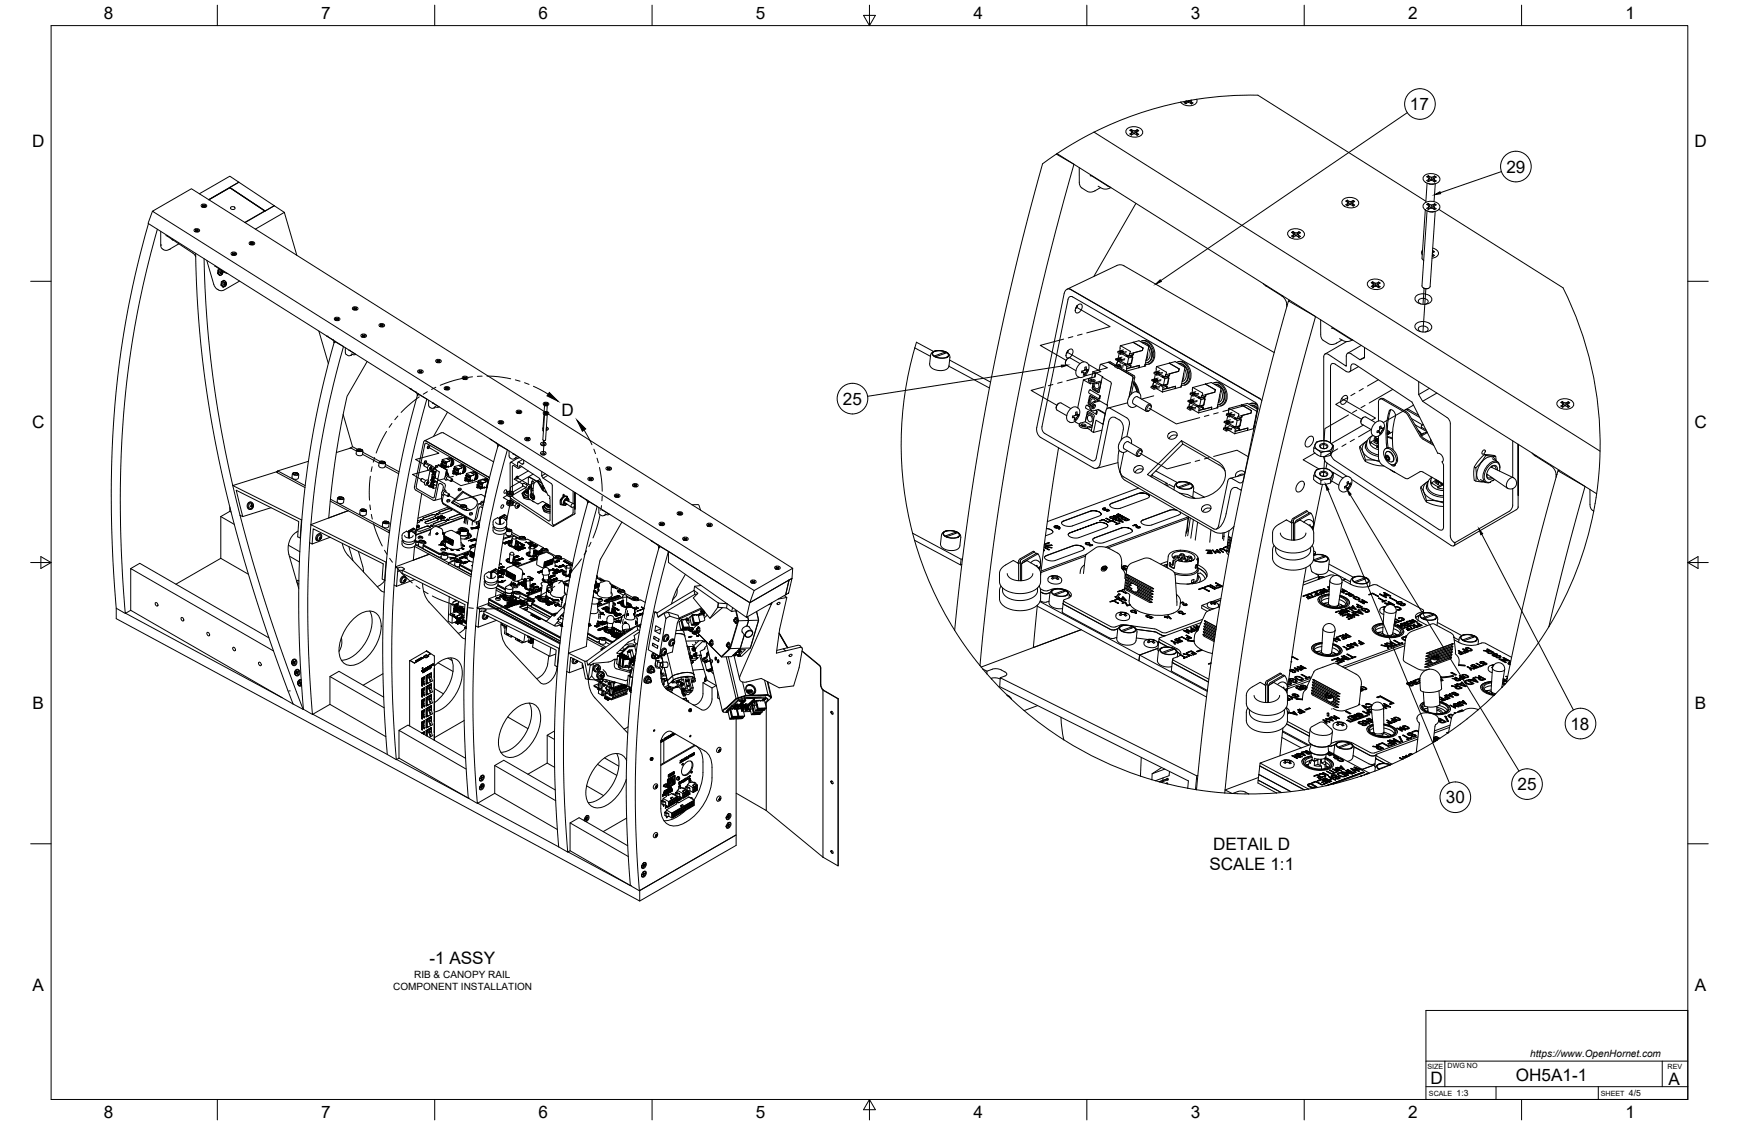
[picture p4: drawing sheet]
<svg xmlns="http://www.w3.org/2000/svg" width="864mm" height="559mm" viewBox="0 0 864 559" stroke-linecap="round" stroke-linejoin="round" font-family="sans-serif">
<defs><g id="words">
<g font-size="8.5">
<text x="52" y="9">8</text>
<text x="160" y="9">7</text>
<text x="267" y="9">6</text>
<text x="375" y="9">5</text>
<text x="483" y="9">4</text>
<text x="591" y="9">3</text>
<text x="699" y="9">2</text>
<text x="807" y="9">1</text>
<text x="700" y="55">17</text>
<text x="16" y="73">D</text>
<text x="841" y="73">D</text>
<text x="748" y="86">29</text>
<text x="419" y="201">25</text>
<text x="279" y="207">D</text>
<text x="16" y="213">C</text>
<text x="841" y="213">C</text>
<text x="16" y="352">B</text>
<text x="842" y="352">B</text>
<text x="780" y="362">18</text>
<text x="754" y="392">25</text>
<text x="718" y="399">30</text>
<text x="602" y="422">DETAIL D</text>
<text x="601" y="432">SCALE 1:1</text>
<text x="213" y="479">-1 ASSY</text>
<text x="16" y="492">A</text>
<text x="842" y="492">A</text>
<text x="710" y="538">D</text>
<text x="753" y="537">OH5A1-1</text>
<text x="829" y="539">A</text>
<text x="52" y="555">8</text>
<text x="160" y="555">7</text>
<text x="267" y="555">6</text>
<text x="375" y="555">5</text>
<text x="483" y="556">4</text>
<text x="591" y="555">3</text>
<text x="699" y="556">2</text>
<text x="807" y="556">1</text>
</g>
<g font-size="5">
<text x="206" y="486">RIB &amp; CANOPY RAIL</text>
<text x="195" y="492">COMPONENT INSTALLATION</text>
<text x="760" y="525">https://www.OpenHornet.com</text>
</g>
<g font-size="4.3">
<text x="723" y="544">1:3</text>
<text x="809" y="544">4/5</text>
</g>
<g font-size="3.5">
<text x="709" y="531">SIZE</text>
<text x="719" y="530">DWG NO</text>
<text x="828" y="531">REV</text>
<text x="710" y="544">SCALE</text>
<text x="795" y="544">SHEET</text>
</g>
</g></defs>
<!-- layer: Visible -->
<g fill="none" stroke="#000" stroke-width=".5">
<path d="M586 51a174 174 0 0 0-43 15M589 51h-1h1M589 51h.1M589 51a2 2 0 0 1 3 1M589 50v1M589 50l-3 1M589 50h.1M590 50v1l-1-1M590 50h-1M591 50h.1M591 50h-1M591 50l-1 1"/>
<path d="M591 50v1M592 51v1M592 50h-1l1 1v1M592 50h-1M594 49l-2 1M594 49a3 3 0 0 1-4 4l-2-1-2-1M625 47l83 53M625 47l-15 1-16 1M525 77l-7 4a1308 1308 0 0 0-44 232l13 18M525 77l8 5-15 58a1297 1297 0 0 0-31 191M525 76l18-10 252 158-2 21zM525 76v1"/>
<path d="M560 64a5 5 0 0 1 7 2 5 5 0 0 1-8-1zM561 65l1 1-1 1M561 67h1M562 66v1M562 67a2 2 0 0 1 3 0M562 67h.1M562 65l1 1M562 64l-1 1M562 65h-1M563 65l-1 1M563 65v1M564 65v1"/>
<path d="M564 66v1M565 65l-2 1M565 65h.1M565 64a2 2 0 0 1-3 0v1M565 64v1M565 66v1M565 67h.1M565 65l-1 1 1 1M114 93l18 12M119 91l-5-3-15 8M119 91l17 11M119 91l-15 8"/>
<path d="M536 83v8l1 2 3 2h4M541 87h.1M541 87l1 1M543 88l9 5M544 95h.1M545 92l3 2 4-1M547 93l-3 2M667 99a5 5 0 0 1 8 2 5 5 0 0 1-9-1zM669 99l-1 1 1 1-1 1h1M669 100h.1M669 100a1.4 1.4 0 0 0 1 1 1.4 1.4 0 0 0 2-1M670 100v1"/>
<path d="M671 100v1M672 100h1M672 100a2 2 0 0 1-3-1v1M672 100h.1M672 100h1l-1 1 1 1h-1M707 87a5 5 0 0 1 8 3 5 5 0 0 1-8-1zM709 88l1 1-1 1M709 91l-1 10M709 91h3M709 88h.1M709 88a1.5 1.5 0 0 0 2 1 1.5 1.5 0 0 0 1-1M709 89v1"/>
<path d="M709 90a2.1 2.1 0 0 1 3 0M709 87a2.1 2.1 0 0 0 3 0M709 87v1M710 89v1M710 88v1M711 88v2M712 88v1M712 89v1M712 91v1M712 88h1M712 87l1 1-1 1 1 1h-1M712 87v1"/>
<path d="M713 90h-1M713 91l-1 9M74 111l-5 17a521 521 0 0 0-11 174l4 3M76 105l-2 6 298 188-1 8-7-5M78 114l-4 17a520 520 0 0 0-12 174l3-2M80 115v7a2.7 2.7 0 0 0 4 2l5-3M82 117l14 9 1 1M85 119h1M86 119h.1M96 114a1.3 1.3 0 0 1 2 0 1.3 1.3 0 0 1 1 1 1.4 1.4 0 0 1-2 0 1.4 1.4 0 0 1-1-1zM97 114v1M97 115h.1"/>
<path d="M97 114l1 1v-1M97 114h1M97 115h1M97 114h.1M98 114v1M98 115h.1M98 114h.1M100 102a1.3 1.3 0 0 1 2-1 1.3 1.3 0 0 1 0 2 1.4 1.4 0 0 1-1 0 1.4 1.4 0 0 1-1-1zM101 102h.1M101 103h.1M101 102h1M101 103h1"/>
<path d="M101 102v1M102 102v1M102 102h-1M102 102h.1M102 103h.1M115 103a1.1 1.1 0 0 1 1-1 1.1 1.1 0 0 1 0 2 1.1 1.1 0 0 1-1 0zM127 114l14-9 6 22M132 105l-18-12-10 6 10-6 17 12-9 5M136 102l-14 9M136 102l5 3M564 101l-21 36M640 115a5 5 0 0 1 8 2 5 5 0 0 1-9-1z"/>
<path d="M642 117v1M642 118h.1M642 115a2 2 0 0 0 3 0M642 118a2 2 0 0 1 3 0M642 115h.1M642 115l2 2M642 115h-1l1 1-1 1 1 1M642 115v1M642 116v2M643 115v1M644 116v1M644 116h.1"/>
<path d="M645 116v2M645 115l-1 2M645 115l1 1M645 115h.1M645 117v1M645 115l1 1h-1l1 1-1 1M645 118h.1M669 102h.1M669 102a2.2 2.2 0 0 1 3 0M669 101v1M671 100l-1 1M672 101v1"/>
<path d="M707 101a5 5 0 0 1 8 2 5 5 0 0 1-8-1zM708 104l-2 24 1 1M709 102l1 1h-1v1v-1M709 105l-3 37a2.3 2.3 0 0 0 2 1 2.3 2.3 0 0 0 2-1l3-37M709 105h3M709 104a2.1 2.1 0 0 1 3 0M709 101a2.1 2.1 0 0 0 3 0M709 101h.1M709 101v1M710 103v1M710 102v1M711 102v1"/>
<path d="M712 102v1M712 103v1M712 101a1.5 1.5 0 0 1-1 2 1.5 1.5 0 0 1-2-1M712 101l1 1M712 101l1 1-1 1 1 1h-1M712 101h.1M712 104h.1M715 104l61 39a174 174 0 0 1 19 81M80 122h.1M84 124h.1M97 126a582 582 0 0 0 33 181l13 36M101 129a544 544 0 0 0 18 127"/>
<path d="M103 129l3 13 2 2h2h1l8-4M107 132l6 4M108 136h.1M108 134h1M108 136h1M108 135v1M108 135l1 1M109 136v1M109 136l1 1M109 134h-1v2l1 1M109 134l-1 1M109 134h.1"/>
<path d="M109 136h1M110 135h.1M110 135h-1l1 1M110 140h.1M110 137h-1M111 135l-1 2M111 135h.1M111 140h-1v1M111 140v-1l1 1M111 140l-1 1M111 140h1M111 139h.1"/>
<path d="M111 139l-1 1v2l1 1M112 140v1M115 126a1.3 1.3 0 0 1 2-1 1.3 1.3 0 0 1 0 2 1.4 1.4 0 0 1-1 0 1.4 1.4 0 0 1-1-1zM115 126l1 1M116 126v1M116 126h.1M116 127h.1M116 126h1M116 127h1M116 126h-1M117 126h-1M117 126h.1"/>
<path d="M117 126v1M117 127h.1M124 120a1.3 1.3 0 0 1 1 0 1.3 1.3 0 0 1 1 2 1.4 1.4 0 0 1-1 0 1.4 1.4 0 0 1-1-2zM124 121h1M125 121h.1M125 120l1 1M125 121h1M125 120v1M125 120l-1 1M125 121h-1M126 121h-1M126 121h.1"/>
<path d="M680 140a5 5 0 0 1 7 2 5 5 0 0 1-8-1zM682 140a2 2 0 0 0 3 0M682 140h.1M682 140h-1l1 1-1 1 1 1M706 124v1v2M711 127h1M711 126l1 1M712 123a2.6 2.6 0 0 1 2 3 2.6 2.6 0 0 1-3 2M712 125h-1M712 125h.1M712 125l-1 1M712 126l-1 1"/>
<path d="M712 127h.1M110 142h.1M110 142h1M110 141v1M110 141l1 1M111 142v1M111 142h1M111 140v1l1 1M112 142l-1 1M112 141v1M166 158a1.3 1.3 0 0 1 2-1 1.3 1.3 0 0 1 0 2 1.4 1.4 0 0 1-1 0 1.4 1.4 0 0 1-1-1zM167 159h.1"/>
<path d="M167 158v1M167 158h1M167 159h1M167 158h.1M168 158v1M168 159h.1M168 158h.1M168 158l-1 1M175 153a1.3 1.3 0 0 1 2-1 1.3 1.3 0 0 1 0 2 1.4 1.4 0 0 1-1 0 1.4 1.4 0 0 1-1-1zM176 154h.1M176 154h1M176 153v1"/>
<path d="M176 153h.1M177 153h.1M177 153v1M177 153l-1 1M177 153h-1M177 154h.1M528 146l-13 66a5 5 0 0 0 2 5l26 15 2 1 1-2M529 146l1-2h1l95 54M530 144l25-12h3l75 43M531 143l1 1M535 152h.1M535 152l-1 1"/>
<path d="M535 152a1.4 1.4 0 0 1 2-1 1.4 1.4 0 0 1 0 2 1.9 1.9 0 0 1-1 2 1.9 1.9 0 0 1-2 0v-2zM627 141l2 1M629 142h.1M629 142l8 5M637 147h.1M637 147l2 3v2M640 149h.1M653 157h.1M656 159v8l1 2 4 2h2l3-2M682 142v1M682 143h.1M682 143a2 2 0 0 1 3 0"/>
<path d="M682 140a1.4 1.4 0 0 0 1 2 1.4 1.4 0 0 0 2-2M682 140l-1 1M682 141v2M682 140v1M683 141v1M684 141h.1M684 141v2M685 140v1M685 140v1h-1l1 1v1M685 142v1M685 143h.1M703 147a5 5 0 0 1 8 2 5 5 0 0 1-8-1z"/>
<path d="M706 151a1.6 1.6 0 0 1-1-2 1.6 1.6 0 0 1 2-1 1.6 1.6 0 0 1 2 1 1.6 1.6 0 0 1-1 2M707 143h2M158 164l5 17M162 167h.1M162 167l3 2 1 1M165 169h.1M166 170h.1M166 170l5 2-7 27-4 19-3 20-3 23 19-7M166 169l-6 22-5 25a521 521 0 0 0-4 136M171 173v2M172 175l1 2 2-1M173 174h.1"/>
<path d="M173 174l4 2M174 177h.1M175 176h2M179 166a1.3 1.3 0 0 1 2 0 1.3 1.3 0 0 1 1 1 1.4 1.4 0 0 1-2 1 1.4 1.4 0 0 1-1-2zM180 167h.1M180 166l1 1M180 166h1M180 167h1M180 166h.1M180 166v1M181 167h.1M181 166v1"/>
<path d="M181 166h.1M182 180l-10 17a423 423 0 0 0-9 60M188 161a1.3 1.3 0 0 1 2 0 1.3 1.3 0 0 1 1 1 1.4 1.4 0 0 1-2 0 1.4 1.4 0 0 1-1-1zM189 162h1M189 161v1M189 162h.1M189 161h.1M189 161l1 1M189 161h1M190 161v1M190 162h.1M190 161h.1"/>
<path d="M216 179a1.3 1.3 0 0 1 2-1 1.3 1.3 0 0 1 1 2 1.4 1.4 0 0 1-2 0 1.4 1.4 0 0 1-1-1zM217 180h.1M217 179h1M217 180h1M217 179h.1M217 179v1M217 179l1 1M218 179l-1 1M218 179v1M218 179h.1M218 180h.1M454 173l8 4"/>
<path d="M454 173l1-3 9 5M454 173a174 174 0 0 0-1 92M463 176a6 6 0 0 1 8 1M463 175a6 6 0 0 1 8 2 6 6 0 0 1-8-2zM463 176l1 1M464 177h.1M465 177h.1M465 177l5-2a1.5 1.5 0 0 1 1 2 1.5 1.5 0 0 1-2 1zM465 174l-3 2v5a6 6 0 0 0 8 3l1-2 1-5-1-1-1-1M469 175v1M469 175l-5 2M469 175l-2-1a3 3 0 0 0-4 2l1 1"/>
<path d="M470 177v1M472 179l20 11M530 178l-1 2M530 174h.1M530 174v1M530 174v2M531 178h-1M531 174l-1 2M531 174a1.4 1.4 0 0 1 2 0 1.4 1.4 0 0 1 0 2 1.9 1.9 0 0 1-2 1 1.9 1.9 0 0 1-2 0l1-2zM550 180l4 2M555 178h1h1l-1 1zM555 179l-1 2"/>
<path d="M555 179h.1M555 175l1 1 1-1M555 179l1 1M556 179h.1M556 180h.1M556 179v1M556 180l2 1M556 176l-1 2M556 175l1-1 1 1h-1zM556 178h.1M556 179h-1M556 172v2"/>
<path d="M556 179l3 2M556 172l5 3v2l-1-1v1v1v3h-1l1 1-1 2-3-1M556 172h.1M557 175h.1M557 177l-3 1M557 174v1M557 176l3 1M558 174l-3 1h2M558 176l2 1M559 179h-4l-1-1 2 1M559 178l-4 1M559 175l-3 1"/>
<path d="M559 175h-2M559 177h.1M559 176v1M560 177h.1M561 177h.1M561 177h-1M561 177h1M562 176v1M562 177h.1M562 177l-2 1M562 176h.1M562 177v3l-1 1"/>
<path d="M562 176l-1 1M562 178l-1 3M563 170l3-1 4 3M563 170l-7 2M563 170l5 3M563 175l-1 1M563 176h-1M566 169h.1M566 170a6 6 0 0 1 7 7 4 4 0 0 1-4 4M567 169a6 6 0 0 1 6 10l-1 1-2 1M567 170a5 5 0 0 1 5 4 5 5 0 0 1-2 6M567 170a5 5 0 0 1 5 4 5 5 0 0 1-3 6"/>
<path d="M568 173l-1 1-6 2M568 173l-1 1-4 2M569 179h.1M570 175v2l-1 2M570 173a4 4 0 0 1-1 6M571 172l-2 10M584 180h-3M584 180l4 2M584 180h.1M585 180a6 6 0 0 1 6 9l-1 1-2 1M661 163h.1M661 163h1"/>
<path d="M662 163l10 6M665 168l3 2 4-1M669 170l-11 6M676 172l-7 3M678 173v5l-3 1-4-3a1.4 1.4 0 0 0-2-1 1.4 1.4 0 0 0 0 2v5l-9-6a1.4 1.4 0 0 0-2 0 1.4 1.4 0 0 0-1 1v42M678 177l-3 2M703 161a5 5 0 0 1 8 2 5 5 0 0 1-8-1zM706 165a1.6 1.6 0 0 1-1-2 1.6 1.6 0 0 1 2-1 1.6 1.6 0 0 1 2 1 1.6 1.6 0 0 1-1 2M203 193h1M204 193h.1M204 193l3 2v2M206 195h.1"/>
<path d="M207 196h.1M207 196a486 486 0 0 0-15 179l5 2M208 184a1.3 1.3 0 0 1 1 0 1.3 1.3 0 0 1 1 1 1.4 1.4 0 0 1-2 0 1.4 1.4 0 0 1 0-1zM208 196l4 2-5 17-4 21-4 24-3 22 17-7M208 185h.1M208 184l1 1M208 184h1M208 185h1M208 184h.1M208 184v1M209 184l-1 1M209 184v1"/>
<path d="M209 185h.1M209 184h.1M209 184h1M210 185h-1M213 199v3l2 1 1-1M221 192a1.3 1.3 0 0 1 1 0 1.3 1.3 0 0 1 1 2 1.4 1.4 0 0 1-2 0 1.4 1.4 0 0 1 0-2zM221 193h1M221 193h.1M221 192l1 1M221 192v1M222 193h.1M222 193h1"/>
<path d="M223 193h-1M230 187a1.3 1.3 0 0 1 1 0 1.3 1.3 0 0 1 1 1 1.4 1.4 0 0 1-2 1 1.4 1.4 0 0 1 0-2zM230 187v1M230 188h.1M230 188h1M230 187h.1M230 187l1 1M230 187h1M231 187v1M231 188h.1M231 187l1 1M231 187h.1"/>
<path d="M471 182l20 11M536 181a2.9 2.9 0 0 1 4 0 2.9 2.9 0 0 1 0 4 3 3 0 0 1-3 3 3 3 0 0 1-3-3l1-2zM536 181l-4-3a2.4 2.4 0 0 0-3 3l5 3M537 184l1 1M538 185h.1M538 184h-1v1h1M538 184h.1M538 186h1M538 185v1M538 186h.1M539 184h1v1M539 183l1 1"/>
<path d="M539 183h.1M539 183l-1 1M539 185v1M539 185h.1M539 183v-1v1M540 184h.1M540 185h-1M540 185h.1M540 184v-1v1M541 188a2.6 2.6 0 0 0 3 3M541 194l5 3v1l-5-3zM541 194h.1"/>
<path d="M542 196l-1 4 1 1M542 190v1l-4-2-3 14M542 189h2a1.2 1.2 0 0 1-1 0 1.2 1.2 0 0 1-1 0zM542 197h-1l-1 3 1 1M542 189h1M543 197h-1M543 185h1l-1 2M543 185l-1 3-4 1M543 191v2l2 2h1M543 191h.1M543 191a2.1 2.1 0 0 0 0 2 2.1 2.1 0 0 0 3 0M543 192v1l3 2"/>
<path d="M543 189h.1M543 198l3 1h-3l1 1M543 198a2 2 0 0 0-2 1 2 2 0 0 0 1 2M543 199l-1 1a2.4 2.4 0 0 0 0 4M543 198h.1M544 200a2.3 2.3 0 0 0-2 2 2.3 2.3 0 0 0 1 2l3-1 3 2M544 185l3 2M544 199a1.3 1.3 0 0 0-2-1 1.3 1.3 0 0 0 0 2M544 185v2l-3 1a2.8 2.8 0 0 0 4 2M545 190a1.5 1.5 0 0 1 1 2 1.5 1.5 0 0 1-2 1 1.5 1.5 0 0 1-1-2M546 194h-1M546 184l1-3 3 2-7 2"/>
<path d="M546 195l1-8 5 3-2 11-8-4M546 197v1M546 199l-2 1M546 196v2M546 193h.1M547 181l4-1 3 1M547 189l-2 1-1 1 3-1-1 3M554 182l2-1 1 1h-2zM555 180h.1M555 182h.1M555 183l8 4-2 10M556 182h-1"/>
<path d="M556 181v1M556 181l-2 1M558 182l-3 1-1-1h1M558 182h-3v1M558 181h.1M559 181h-1M559 181h.1M561 181h-2M561 181h.1M561 182h.1M561 182h-1M561 181l1 2 4-2v2"/>
<path d="M561 181h-1M561 181l1 1M562 182v1M562 182l-3 1M563 191l2 4M563 190l2 5M563 189l2 3 1 3M566 183l-7 1 5 3-2 9M566 183v-2l-6 2M566 183h.1M566 198a2.8 2.8 0 0 0-2-3 2.8 2.8 0 0 0-3 2 2.9 2.9 0 0 0-1 4 2.9 2.9 0 0 0 4 1M568 182l-2 1"/>
<path d="M569 182h.1M569 181h.1M569 181v1M572 192h2h1h-2zM573 189l1-1 1 1h-2zM573 191h.1M573 197l-6 1M573 190l-1 2M573 190h.1M573 185v1h1h1M573 192h.1M573 190h1"/>
<path d="M574 189h.1M574 190h.1M574 190l2 2M574 192h-1M574 186l-1 2M574 185h1h1h-1zM574 188v1M574 189h-1M574 190l3 1M574 182l5 3v2h-1v1v3h-1v1h1l-1 3-3-2M574 182v3M574 191l-2 1"/>
<path d="M575 185h.1M575 188l-3 1M575 186l3 1M576 193h-3h-1v-1l1 1M576 184l-3 1 2 1M576 192l-3 1M576 186l2 1M576 192h.1M576 189l-3 1-1-1h2M577 191l-1 1M577 191h.1M577 189l-4 1"/>
<path d="M577 191v1M577 186h-3M577 185l-2 1M577 187h.1M577 187h1M578 187h.1M579 191l-2 1M579 191v1M579 192h-1M579 191h1M579 192l1 1M579 192h1"/>
<path d="M579 191h-1M579 187l-1 1M579 187h.1M579 187l1 1M579 192l1 1 4-1v1M580 193h-3M580 187h.1M580 188h.1M580 188h-2M580 188l-1 3M580 187h-1M581 180l-7 2"/>
<path d="M581 180l5 3M581 186l-1 1M581 186h.1M581 185v1M584 193l-7 2M584 193v-1l-6 2M584 193h.1M584 180a6 6 0 0 1 7 8 4 4 0 0 1-4 4M586 183l-1 1-6 2M586 183l-1 1-4 2M586 192l-2 1M586 192h.1"/>
<path d="M586 192h1M588 191a5 5 0 0 0 2-6 5 5 0 0 0-5-4 5 5 0 0 1 5 4 5 5 0 0 1-3 6M588 185v3l-1 1M588 183a4 4 0 0 1-1 7M588 182h.1M588 182l-2 10M588 182v1M591 199h1h1h-2zM591 195v1l1 1 1-1M591 199h1M592 196l-1 3M592 195h1h1l-1 1z"/>
<path d="M592 199h.1M592 199h-1M592 200l3 1M592 192l5 3v2h-1v1v1v3l-1-1v1l1 1-1 2M592 192v3M593 196h.1M593 196h-1M593 198l-3 1M593 195v1M593 197l3 1M594 195h-3l2 1M594 196l2 2"/>
<path d="M594 199l-3 1-1-1 1 1M595 199l-4 1M595 196l-3 1M595 195l-2 1M595 198h.1M595 197v1M595 197h.1M596 198h.1M597 196l6-1 1-1-1 1-4 1-1 1M597 197l-1 1M597 197l1 1M598 197h.1"/>
<path d="M598 198h.1M598 198l-2 1M598 198v3zM598 197h-1M599 191h.1M599 191l3-1 4 3M599 191l-7 1M599 191l5 3M599 196l-1 1M602 190h.1M602 190a6 6 0 0 1 7 8 4 4 0 0 1-4 4M603 190a6 6 0 0 1 6 9l-1 2-2 1"/>
<path d="M606 196v2l-1 2M606 194a4 4 0 0 1-1 6M606 193h.1M606 193l-2 10M625 198h1M626 198l1 1M667 197a1.4 1.4 0 0 1 2 0 1.4 1.4 0 0 1 0 2 1.9 1.9 0 0 1-1 2 1.9 1.9 0 0 1-2-1v-2zM675 182l-5 3M685 198h2l12 7 7 12 6 3M705 196l1 3 13 8 1 3v56l1 3a1.4 1.4 0 0 1 1 1 1.4 1.4 0 0 1 0 1l-51-33M705 190v6M710 193l-5 3"/>
<path d="M714 195l-8 4M774 199a5 5 0 0 1 7 2 5 5 0 0 1-8-1zM776 199a1.4 1.4 0 0 0 1 2 1.4 1.4 0 0 0 1-1h1M776 199a2 2 0 0 0 3 1M776 199l-1 1 1 1-1 1h1M776 200h-1M777 200l-1 1M778 200v1M779 200h.1M779 200h1l-2 1 2 1h-1M170 206l5 16M211 219l9-4 25 14"/>
<path d="M211 219l32 18M211 219h1M211 219l-1 1-4 23 9 5h1M215 200h.1M215 200l3 2h-2M215 203h.1M222 205l-7 12M243 218h1M244 218h.1M244 218l2 2M247 209a1.3 1.3 0 0 1 2 0 1.3 1.3 0 0 1 1 1 1.4 1.4 0 0 1-2 1 1.4 1.4 0 0 1-1-2zM248 210h.1"/>
<path d="M248 209l1 1M248 209h1M248 210h1M248 209h.1M248 209v1M249 210h.1M249 209v1M256 204a1.3 1.3 0 0 1 2 0 1.3 1.3 0 0 1 1 1 1.4 1.4 0 0 1-2 0 1.4 1.4 0 0 1-1-1zM257 204v1M257 205h.1M257 204h1M257 205h1"/>
<path d="M257 204h.1M257 204l1 1v-1M258 204v1M258 205h.1M258 204h.1M261 218a1.3 1.3 0 0 1 1-1 1.3 1.3 0 0 1 1 2 1.4 1.4 0 0 1-2 0 1.4 1.4 0 0 1 0-1zM261 219h.1M261 219h1M261 218v1M261 218h1M262 218v1M262 218h.1"/>
<path d="M262 218h1M262 218h-1M262 219h.1M263 218l-1 1M270 212v1M270 219h.1M270 214h.1M270 205a1.3 1.3 0 0 1 2-1 1.3 1.3 0 0 1 0 2 1.4 1.4 0 0 1-1 0 1.4 1.4 0 0 1-1-1zM270 200a1.3 1.3 0 0 1 2 0 1.3 1.3 0 0 1 0 1 1.4 1.4 0 0 1-1 0 1.4 1.4 0 0 1-1-1zM270 219h1M270 206v8M270 204l-175-110-19 11 299 188 19-11-122-76"/>
<path d="M270 206v12v1l1-1 1-12M270 201v4M271 206h1M271 201v1M271 205h1M271 205l1 1M271 205h-1M271 200v1M271 200v1l1-1M271 201h1M271 200h1M271 201h.1"/>
<path d="M271 205v1M271 200h-1M271 205h.1M271 200h.1M271 219h.1M271 213h.1M271 212a.9 .9 0 0 1 1 1 .9 .9 0 0 1-1 1M271 213h1M272 205l-1 1M272 201h.1M272 213h-1M272 201h-1"/>
<path d="M272 206h.1M272 205v1M272 200v1M272 205h.1M272 200h.1M272 201v3M524 202v1M526 200l-1 2M532 203a2.8 2.8 0 0 1 4 0 2.8 2.8 0 0 1 0 4 3 3 0 0 1-3 3 3 3 0 0 1-3-2v-2zM532 203l-5-3a2.4 2.4 0 0 0-2 4l5 2M533 207l1 1M533 207h.1"/>
<path d="M534 207h-1M534 207h.1M534 208v1M534 208h.1M534 208l-1 1h1M534 209l2 2M534 206l2 1M534 206h1M534 206h.1M534 206v1M535 207l-1 1M535 206v-1l-1 1"/>
<path d="M535 206h.1M535 207h.1M535 206h1v1M536 207h-1M536 211a2.6 2.6 0 0 0 4 2M537 211h2a1.2 1.2 0 0 1-1 1 1.2 1.2 0 0 1-1-1zM537 211l2 1M539 211v1M539 212h.1M540 201l-1 1v1l5 3M540 201h.1M540 201l1 1"/>
<path d="M540 213l2 1M540 204v2M540 207a1.5 1.5 0 0 1 2 1 1.5 1.5 0 0 1-1 1l-1-1zM541 206h.1M542 212l-2 1M542 202h1h-1M543 201a.9 .9 0 0 1 1 1 1 1 0 0 1-2 0zM543 209l-1 2-2 1v1M543 209a2.1 2.1 0 0 0-1-3 2.1 2.1 0 0 0-2 0l-1 4h-3a2.8 2.8 0 0 0 4 2M543 209h.1M543 201v1l-1 1M543 201h.1"/>
<path d="M544 204h1l-1 2M544 206h.1M544 204v2M545 205h.1M545 205l-1 1M545 203l4 3M547 214l-4 1M548 211h.1M549 206l-1 5-4-2-1 6-1-1 1-8-3-2-1 6 3 1M549 206h.1M550 201v2M554 208a5 5 0 0 1 4 6l-1 5"/>
<path d="M554 207h-2l-1 2-5 22M560 217l1-7-1-2-9-5h-1l-1 1-5 23M560 200l-10 3M570 202l1-1a1.4 1.4 0 0 1 0 2 1.4 1.4 0 0 1-1 1zM571 201l-6-4a2.4 2.4 0 0 0-2 4l6 3M572 202a1.2 1.2 0 0 0-1-1 1.2 1.2 0 0 0-2 1 1.2 1.2 0 0 0 0 2 1.2 1.2 0 0 0 2 0M581 215a2.1 2.1 0 0 1 2-1 2.1 2.1 0 0 1 1 3 2.1 2.1 0 0 1-2 1 2.1 2.1 0 0 1-1-3zM585 216a3 3 0 0 0-4 2M587 219v2M590 202h2l-1 1zM591 201h.1M591 200l-1 2"/>
<path d="M591 200h.1M591 203h.1M591 200h1M592 200h.1M592 202l-1 1M592 200l2 2M592 203l3 2M592 202h-2M594 203l-3 1-1-1v-1l1 1M594 202l-3 1v1M594 202h.1M594 202h1"/>
<path d="M595 201l-1 1M595 202h-1M595 201v1M595 205h.1M596 202h-1M597 201v1M597 201h.1M597 202h.1M597 202l-1 1M597 202l1 1M597 201l-1 1M597 203h.1"/>
<path d="M597 203h1M597 203l-2 1M598 201h-1M598 203l4-1v1M601 203l-6 2M602 203v-1l-6 2M602 203h-1M604 203h-3M604 203h.1M605 202h.1M605 202h-1M605 201a5 5 0 0 0 3-6 5 5 0 0 0-5-4 5 5 0 0 1 5 4 5 5 0 0 1-3 6"/>
<path d="M608 213l2-1v1h-1zM609 209h1l1 1h-2zM609 211h-1M609 210l-1 2M609 210v1M609 210h.1M609 206l1 1 1-1M609 213h.1M609 210h1M610 211h.1M610 211l2 1M610 212l-1 1"/>
<path d="M610 207l-1 2M610 206l1-1 1 1h-2zM610 209v1M610 210h-1M610 214l3 1M610 203v2M610 210l3 2M610 212l-2 1M611 206h.1M611 208l-3 1M611 205v1M611 207l2 1"/>
<path d="M612 213l-3 1-1-1h1M612 213h-3v1M612 205l-3 1h2M612 207l1 1M612 212h.1M612 210l-3 1-1-1v-1l1 1M612 212h1M612 209l-3 1 1 1M613 212h-1M613 212h.1M613 206l-3 1M613 208h.1"/>
<path d="M613 206h-2M613 215h.1M613 207l1 1M614 208h.1M614 212l-1 1M614 212l1 1v1M615 212h.1M615 213h.1M615 213h-2M615 212h-1M615 208h-1M615 208h.1"/>
<path d="M615 208h1l-2 1M615 214h1M615 214h-2M615 213h5v1M616 208h.1M616 207v1M616 208v1M616 208h-1M616 208l-1 4M616 209v3h-1M617 201l-7 2 5 3v2h-1v1v3h-1v1v2M617 201l3-1 4 3"/>
<path d="M617 201h.1M617 207l-1 1M617 201l4 3M617 206v1M620 214v-1l-7 1M620 214h-1M620 200h.1M620 201h3l2 1M621 200h1l2 1M621 204h.1M621 204v1l-6 2M621 204v1l-4 1-1 2"/>
<path d="M622 213l-9 2M622 213h.1M623 212h.1M623 212l-1 1M623 211h.1M623 210h.1M623 209v1M624 206v1M624 204h.1M624 203h.1M624 203l-2 10M625 203l-1-2-1-1-91-53-2 2-13 64 2 2 23 14h2v-1"/>
<path d="M625 203l-2-2h-2l2 1 2 1-8 36-1 1-5-2h-1l-5 23-1 2M649 218a1.7 1.7 0 0 1 3-1 1.7 1.7 0 0 1 0 2 2.3 2.3 0 0 1-1 3 2.3 2.3 0 0 1-3-1v-2zM656 219h3l1 1M656 219a2.4 2.4 0 0 0-3 2M656 219l4 1M656 219l-2 1-1 1M660 220l2 1v1M677 207l-1 1v2M679 220a5 5 0 0 0 5 7h1M680 219a4 4 0 0 0 5 4M681 220l3 2M681 216a5 5 0 0 0-2 6 5 5 0 0 0 5 4h1"/>
<path d="M682 216l-2 2 1 2 1-1M683 217l-1 3 2 1M683 210a2.8 2.8 0 0 1 4 0 2.8 2.8 0 0 1 0 4 3 3 0 0 1-3 3 3 3 0 0 1-3-2v-3zM683 210l-5-3a2.4 2.4 0 0 0-2 4l5 2M683 218h.1M683 218v1M683 219h.1M684 218h.1M684 218l-1-1 1 1M684 219l1 1M684 218v3v-2M684 214l1 1"/>
<path d="M684 214h1M685 209v-10l1-1 12 7 8 12 6 4M685 217v11l2 3M685 218h-1M685 215h-1M685 214h-1v1M685 215h.1M685 214h.1M685 213v1M685 215h1M685 213h.1M685 215v1"/>
<path d="M685 213h1M686 215l-1 1M686 213v-1h-1v1M686 213h.1M686 214v1M686 214h.1M686 213h1M686 213l1-1v1M687 213l-1 1M689 216h.1M689 214l1 1M689 214h1"/>
<path d="M689 217l2 1M689 215v1M689 215h.1M690 215h.1M691 204a42 42 0 0 0-2 18M692 214l-3 2M697 204l1-1h2l4 3M698 203l7 4M701 208l5 3M703 211l3 2M704 214l2 2M706 216l3-1-3 2"/>
<path d="M706 213l3 1M706 212v1M707 211h-1v1l2 1M707 215l-1 1M710 218v2M751 219v18M776 201v1M776 202h.1M776 202a2 2 0 0 1 3 0M777 200v1M778 201v1M779 201v1"/>
<path d="M779 202h.1M138 234h-1l1 1-1-1-21 7 34 17-1 9M138 234l14 7M138 234v1l13 7M145 235h2l1 1M146 236h.1M146 235a1.3 1.3 0 0 1 2 1 1.3 1.3 0 0 1-2-1zM146 236l2-1v1zM146 235h-1v2a1.8 1.8 0 0 0 3 0v-1v-1M148 235h-1M148 235l-2 1M148 235h-2v1"/>
<path d="M148 236h.1M153 229l-15 5M175 222l3 1M175 222l-1 1M177 224l-3-1-7 2M177 224l2-1 1 1M177 224h1M177 223h1a1.3 1.3 0 0 1 2 1 1.6 1.6 0 0 1-3-1zM178 224h.1M178 224l2-1v1zM178 223l-1 1v1a1.8 1.8 0 0 0 3 1M179 223v1"/>
<path d="M179 223l-1 1M179 223h-1v1M180 223v1v2M180 224h.1M180 226l8 4M180 225l9 4M188 230l2-1 1 1M189 230h.1M189 229a1.3 1.3 0 0 1 2 1 1.3 1.3 0 0 1-2-1zM189 230l2-1v1zM189 229l-1 1v1a1.8 1.8 0 0 0 3 1M191 229l-1 1"/>
<path d="M191 229l-2 1M191 229h-2v1M191 229v1v2M191 230h.1M191 232l7 3M191 231l7 3M209 239h.1M210 238h-1M211 229h.1M211 230v1M211 230h.1M211 229v1v-1"/>
<path d="M211 239l-1-1h-1v1l2 1M212 240h.1M212 240h1M212 240v-1l1 1M212 222h.1M213 240h.1M213 222h-1zM213 231l-2-1v1l1 1M213 233h1M213 232l1 1M214 232h-1M214 232h.1"/>
<path d="M214 233h.1M214 238h.1M214 238v1l2 1M214 238h1M214 232v1M214 239v1M214 239l1 1v3l1-2h1v-1M214 239v2l1 1M214 234l2 1M215 240h-1M215 237l-1 1M215 234h1"/>
<path d="M215 236h-1l2 1M215 236l1 1M215 236h.1M215 234h.1M215 234h-1l-1 5M215 239h.1M215 238h.1M215 237h.1M215 233h.1M215 233v1M215 235l1 1M215 235a.6 .6 0 0 0 1 0"/>
<path d="M215 235h.1M215 237h1l-1 1M215 237v1h-1M215 238v1M215 238v1h1l1 1M215 233h2M215 233l-1 1M216 237h-1v1M216 239h.1M216 233h-1M216 240h.1M216 239v1"/>
<path d="M216 234v1h-1M216 236h.1M216 236l1-3 1 1-1 4-2-1M216 237h.1M216 237l-1 1M216 235h.1M216 231v1M216 231l2 1-3 1M217 234h-1v1M217 240h.1M217 238v1M218 231h-2"/>
<path d="M218 231l1 1 1-1M218 231h.1M219 232h1zM219 230l1 1zM219 231h.1M219 231h-1M219 229h1M219 232h.1M219 232l3 1M219 231v1M219 230h.1M219 231h1"/>
<path d="M219 229h1zM220 230l-1 1M220 231h.1M220 232h1M220 228l1 1M220 228v1M220 229h.1M220 230h-1M220 230h1M220 232h-1M220 229h-1h1M220 231l-1-1v1"/>
<path d="M221 229l-1 1M221 230h.1M221 232l1 1M221 229h-1M221 232h.1M221 238l-3 1M221 231v1M221 231h.1M221 229v3M221 229h.1M221 230h1M221 232h2"/>
<path d="M222 230h.1M222 230h-1M222 233l-1 4M222 230l-1 1M222 228l1-1 1 1M222 228l1 1M222 228h-2M222 228h.1M222 229v1M222 230l1-1-2 1M222 234l1 2M222 233l-1 3"/>
<path d="M222 236v-1v1M223 236a1.2 1.2 0 0 0-2 1 1.2 1.2 0 0 0 1 1M223 236h.1M223 236v1M223 232h-2M223 227h.1M223 232h.1M223 228a1.9 1.9 0 0 1 2 1 1.9 1.9 0 0 1-1 2M223 227a2 2 0 0 1 2 2 2 2 0 0 1-1 2M223 229h.1M224 232h.1M224 231h.1"/>
<path d="M224 231v1M224 231a1.8 1.8 0 0 0 1-2 1.8 1.8 0 0 0-2-1h1l1 2v1h-1M224 229v2M224 229l1 1-1 1M224 228h.1M224 228v4h-1M225 238l-3-1v1l2 1M225 238h-1v1M225 235h1zM225 234h1zM225 235h.1M225 237h-2"/>
<path d="M225 234v1M225 234h.1M225 233h1M225 233v1M225 234l1 1M225 233h1zM226 234h-1M226 235l1 1M226 232v1M226 234v1M226 232l1 1M226 235h-1"/>
<path d="M226 232h.1M226 233h.1M226 233h1M226 235l-1 1v-1M226 235l-1 1M226 232l-1 1h1M226 235h.1M227 233h-1M227 233h.1M227 236h.1M227 235h.1M227 235h-1"/>
<path d="M227 233v3M227 235v1M227 234h.1M227 235h2M227 233h1M227 234h1M228 235h-1M228 234h.1M228 233h.1M228 234h-1M228 234l-1 1M228 233h-1"/>
<path d="M228 231h1l1 1M228 231l-2 1M228 231l1 1M228 231h.1M229 235l-2 1M229 231h.1M229 235h.1M229 231a1.9 1.9 0 0 1 2 2 1.9 1.9 0 0 1-1 2M229 232l-2 1M229 232l-1 1M229 231a2.1 2.1 0 0 1 2 2 2.1 2.1 0 0 1-1 2M230 235h.1"/>
<path d="M230 235a1.8 1.8 0 0 0 1-2 1.8 1.8 0 0 0-2-2l1 1 1 1v1l-1 1M230 233v1M230 232l1 1-1 1M230 232h.1M230 232v3h-1M231 239h1zM231 237h1zM231 238h.1M231 236h1M231 239h.1M231 237v1h1M231 238h1"/>
<path d="M231 238v1M231 236v1M231 236h1zM232 237h-1M232 239h1M232 235v1M232 238h.1M232 235l1 1M232 238h-1M232 235h.1M232 236h.1M232 237h1"/>
<path d="M232 239h-1v-1v1M232 236h-1h1M232 238l-1 1M232 236l1 1M232 237l-1 1M232 238h1M233 236l-1 1M233 239h.1M233 236h-1M233 237h.1M233 238v1M233 238h.1"/>
<path d="M233 236h.1M233 236v3M233 239h2M233 237h1M234 238h-1M234 237h.1M234 237h-1M234 237l-1 1M234 235l1-1 1 1M234 235h-2M234 235l1 1M234 236v1"/>
<path d="M234 235h.1M234 236h.1M235 239h-2M235 234h.1M235 239h.1M235 235a1.9 1.9 0 0 1 2 1 1.9 1.9 0 0 1-1 2M235 234a2.1 2.1 0 0 1 2 2 2.1 2.1 0 0 1-1 2M235 236l-2 1M235 236l-1 1M235 236h.1M236 239h.1M236 238h.1"/>
<path d="M236 238v1M236 238a1.8 1.8 0 0 0 1-2 1.8 1.8 0 0 0-2-1h1l1 1v2h-1M236 236l1 1-1 1v-2M236 235h.1M236 235v4h-1M237 240h1M237 240h1zM237 240v1M238 239h.1M238 239l1 1M238 240h.1M238 239l-1 1h1"/>
<path d="M238 240h1M239 240h-1M239 240h.1M239 240v3M240 238h1l1 1M240 238l-2 1M240 238l1 1M240 240h.1M240 238h.1M241 238h.1M241 238h1M241 239l-2 1"/>
<path d="M241 239l-1 1M241 239h.1M242 240h.1M242 239h.1M242 239l-2 12M242 239l-1-1 1 1M242 239v-1l-30-18-5 22M243 237h.1M246 220l1 2M246 220h.1M247 221h.1M247 221l5 2-6 22-4 20-3 19-2 18 6-2"/>
<path d="M248 221l-6 21-5 24-3 21-2 22a565 565 0 0 0 1 87M253 224v3l2 1 1-1M255 225h.1M255 225l3 2M255 228h.1M256 227h2M257 228l-3 2M259 232l-1 1M260 228l-3 2M260 229v1l-1 1-2-1v2l-3-2h-1v14M260 230l-1 1M263 237l5 3"/>
<path d="M264 239v6M267 239l2 1M267 240l2 3 3 2M269 225a1.3 1.3 0 0 1 1-1 1.3 1.3 0 0 1 1 2 1.4 1.4 0 0 1-2 0 1.4 1.4 0 0 1 0-1zM269 220a1.3 1.3 0 0 1 1 0 1.3 1.3 0 0 1 1 1 1.4 1.4 0 0 1-2 0 1.4 1.4 0 0 1 0-1zM269 236l1 1 4 4v19l1 1M269 234v2M269 226a.7 .7 0 0 1 1-1 .7 .7 0 0 1 0 1M269 221a.7 .7 0 0 1 1-1 .7 .7 0 0 1 0 1M271 235l-2 1M272 236l-2 1M292 237a1.3 1.3 0 0 1 2 0 1.3 1.3 0 0 1 0 2 1.4 1.4 0 0 1-1 0 1.4 1.4 0 0 1-1-2z"/>
<path d="M293 238h.1M293 238h1M294 238h.1M294 238h-1M301 232a1.3 1.3 0 0 1 2 0 1.3 1.3 0 0 1 0 1 1.4 1.4 0 0 1-1 1 1.4 1.4 0 0 1-1-2zM302 232v1M302 233h.1M302 232h1M302 233h1M302 232h.1M303 233h.1M303 232l-1 1"/>
<path d="M303 232v1M303 232h.1M526 222l-5 32-4 32M555 230l-10 3M556 224l-1 6 2 5M556 234l1 3 2 2 44 25a8 8 0 0 0 10-3M557 235l1 2 44 25 2 1M558 225l-2 8 1 2M562 220a2.8 2.8 0 0 0-2-3 2.8 2.8 0 0 0-4 2 2.9 2.9 0 0 0 0 4 2.9 2.9 0 0 0 3 1h1M564 232a2.1 2.1 0 0 1 2-1 2.1 2.1 0 0 1 1 3 2.1 2.1 0 0 1-2 1 2.1 2.1 0 0 1-1-3zM566 224a1.4 1.4 0 0 1 1 2 1.4 1.4 0 0 1-2 0zM567 223l-7-4a2.4 2.4 0 0 0-2 4l7 4"/>
<path d="M567 224a1.2 1.2 0 0 0-1-1 1.2 1.2 0 0 0-1 1 1.2 1.2 0 0 0-1 2 1.2 1.2 0 0 0 2 0M568 233a3 3 0 0 0-4 2M570 236l17-17 18 10a8 8 0 0 1-1 15 15 15 0 0 1-16 2zM572 236l8 4-2 1M572 236v1M574 234l11 6M586 239l-2 2-1 2M591 240l-1 1M591 240l-6 2M591 240l-2-1a3 3 0 0 0-5 2l1 1M591 240l2 2-1 5 1 1-3-2-4-1M605 231l-18-10-16 16"/>
<path d="M605 231l3 3M615 237l1-1h2l-7 2M618 235a2.5 2.5 0 0 0-3-1 2.5 2.5 0 0 0-1 3M652 236l2 1M652 223h2M653 234v2l1 1M653 234l-1 2M653 221l-1 2M653 221v1l1 1M654 237l4 1M654 237a2.7 2.7 0 0 0 4 1M654 223l1 1a1.6 1.6 0 0 0 3 0"/>
<path d="M654 223l4 1M655 235a2.1 2.1 0 0 1 3-1 2.1 2.1 0 0 1 1 2 2.1 2.1 0 0 1-2 1 2.1 2.1 0 0 1-2-2zM656 221a2.1 2.1 0 0 1 2-1 2.1 2.1 0 0 1 1 2 2.1 2.1 0 0 1-2 1 2.1 2.1 0 0 1-1-2zM656 239v2M656 225v2M656 236a1.4 1.4 0 0 1 1-2 1.4 1.4 0 0 1 2 1v1l-1 1M656 223a1.4 1.4 0 0 1 1-2 1.4 1.4 0 0 1 2 0v1l-1 1M656 233h3l1 1M656 233a2.4 2.4 0 0 0-3 1M656 233l4 1M656 233h-2l-1 1M657 237h1h-1"/>
<path d="M657 223h1M657 227l1 2 1 1M657 223h.1M658 237h.1M659 230l-1 3M659 230l10 7M660 234l2 1v1M661 220v-38a1.4 1.4 0 0 1 0-1 1.4 1.4 0 0 1 2 0l5 3a1.4 1.4 0 0 0 2 1 1.4 1.4 0 0 0 1-2 1.7 1.7 0 0 1 0-2 1.7 1.7 0 0 1 1 0l29 19 13 25a2.7 2.7 0 0 1 2 4M661 238v2M661 224v2M661 226l2 3 51 34a1.4 1.4 0 0 0 2 0 1.4 1.4 0 0 0 1-1v-31l-1-2M661 239l4 2"/>
<path d="M662 236l-1 2h-3M662 236l-2 1-2 1M662 222l-1 2h-3M662 222l-2 2h-2M662 235h.1M662 235l5 2M662 235v2a5 5 0 0 1-8 3l-2-2v-2M662 221v3a4 4 0 0 1-7 2l-3-2v-1M675 222l1 2a8 8 0 0 0 8 7h3M678 229v-1h2l5 1M678 221v2M678 228l-2-5a1.7 1.7 0 0 1 0-2 1.7 1.7 0 0 1 1-1l2-1a5 5 0 0 0-2 5 5 5 0 0 0 3 4l5 1"/>
<path d="M684 222h1M685 221l-1 1h1M687 231l11 7h1M688 223a5 5 0 0 1 5 6 2.3 2.3 0 0 1-1 2 2.3 2.3 0 0 1-3-2 6 6 0 0 1-1-6zM688 226a1.4 1.4 0 0 1 2 1 1.4 1.4 0 0 1-1 2 1.9 1.9 0 0 1-1-3zM688 227h.1M688 227l1 1h1M688 227l1 1M688 227h2a.7 .7 0 0 1 0 1 .7 .7 0 0 1-1 0M689 224a3 3 0 0 1 3 2 3 3 0 0 1-1 3 3 3 0 0 1-3-1 3 3 0 0 1 1-4zM689 223h-1M689 224a3 3 0 0 1 3 2 3 3 0 0 1 0 3"/>
<path d="M689 222a5 5 0 0 1 4 8v1M689 222v-11a10 10 0 0 1 2-8 4 4 0 0 1 1 6l-1 8 1 6M689 227h-1M689 227l1 1h-1M690 233l3 2M691 234l2 1M692 229h.1M692 231h1M693 230a1.2 1.2 0 0 1-1 2 1.2 1.2 0 0 1-1-1M699 238l7-4 11 6M709 240a5 5 0 0 0 5 7h3M711 239a5 5 0 0 0 6 5"/>
<path d="M711 237a5 5 0 0 0-2 5 5 5 0 0 0 5 4h3M711 240l3 2M711 237v2v1l2-1M713 238v2l1 1M714 239h.1M714 239l-1 1 1-1M714 239v2l1-2M714 239l3 2M715 239l1 1M716 229h.1M732 232v4a2.4 2.4 0 0 0 0 3 2.4 2.4 0 0 0 3 0h2M733 232v7"/>
<path d="M735 238l3 2M736 224h1a.9 .9 0 0 1 0 1 .9 .9 0 0 1-1 0zM737 226l-5 6h1h1l4-6M738 235l11 7M738 236h1a1.2 1.2 0 0 0 0 2 1.2 1.2 0 0 0 2-1M740 232l12 5M741 232a1.2 1.2 0 0 1 1-1 1.2 1.2 0 0 1 1 2M741 228l3 1M742 239h-2M742 239h-1M742 238v1M743 227l-6-1h3a2.5 2.5 0 0 1 3 3"/>
<path d="M743 229a3 3 0 0 0-3-2 3 3 0 0 0-3 1l-1 2a7 7 0 0 0-1 9h2M744 233a2 2 0 0 0-2-2 2 2 0 0 0-2 1l-1 1a2.8 2.8 0 0 0-1 3 2.8 2.8 0 0 0 2 2l1-1M745 234a2.9 2.9 0 0 0-1-4 2.9 2.9 0 0 0-4 1l-1 1a5 5 0 0 0-1 8l2-1M745 232a2.9 2.9 0 0 0-2-3 2.9 2.9 0 0 0-4 1 7 7 0 0 0-1 9h2M749 238a2.6 2.6 0 0 1 4 1 2.6 2.6 0 0 1-2 4 2.4 2.4 0 0 1-3-1 2.4 2.4 0 0 1 1-4zM754 221v32l-32 18M761 225l1 1M762 226h.1M762 226l8 5M770 231l2 3 1 3M770 231h.1M773 236h.1"/>
<path d="M774 234a1313 1313 0 0 0-26 105 175 175 0 0 0 21-28M774 234l13 8-9 34-9 35M110 257l6 3M110 257v20M114 252v2M115 254h-1l-4 3M119 256a879 879 0 0 0 32 96M121 257l-4-13 31 15v8h1M124 250a1.6 1.6 0 0 1 2 1 1.6 1.6 0 0 1-3 1v-1zM124 252h.1M124 252h1M124 251l1 1"/>
<path d="M124 251h.1M125 249a1.9 1.9 0 0 0-2 2 1.9 1.9 0 0 0 1 2M125 251h.1M125 251h-1M125 252h.1M125 251v1M125 251h1M126 251h.1M126 251h-1M135 252l-14 5-2-1M164 249l29 16v-1M164 248l29 16"/>
<path d="M168 247h1l2 1M168 248h.1M168 247a1.3 1.3 0 0 1 2 1 1.3 1.3 0 0 1-2-1zM168 248l2-1 1 1zM169 247h-1l-1 2a2 2 0 0 0 4 0v-1l-1-1M170 247h.1M170 247l-2 1M170 247h-2v1M170 248h.1M179 253h2l1 1M179 254h.1M179 253h1a1.3 1.3 0 0 1 2 1h-1a1.3 1.3 0 0 1-2-1z"/>
<path d="M180 254l1-1 1 1zM180 254h.1M180 253h-1v2a1.8 1.8 0 0 0 3 0v-1l-1-1M181 253h.1M181 253l-2 1M181 253h-1l-1 1M182 254h-1M190 259h2l1 1M190 260h1M191 259a1.3 1.3 0 0 1 2 1 1.3 1.3 0 0 1-2-1zM191 260h.1M191 260l2-1v1z"/>
<path d="M191 259h-1v2a1.8 1.8 0 0 0 3 0v-1v-1M192 259h.1M192 259l-1 1M192 259h-1v1M193 260h.1M207 242v1l8 4 3-8 3 1v3M208 259h-1h1l-1 1M209 258h.1M209 245l-3 21M209 258v1M209 259h.1M210 257v1"/>
<path d="M211 259l5-1zM212 240v1M212 241h1M213 240h-1M213 241l1 1M213 241h.1M213 241h1zM214 242h.1M214 242h1M215 256l-5 1M215 242h-1M215 241l-1 1"/>
<path d="M215 241h.1M215 241a.6 .6 0 0 0 0-1 .6 .6 0 0 0-1 0v1h-1M216 257h.1M216 257l2 1M216 257h1zM216 256h-1a.9 .9 0 0 1 1-1 .9 .9 0 0 1 0 1l-5 2h-1v-1M217 242l-2 1M217 255h.1M217 257h.1M217 241h.1M217 255l1 1M217 257h1z"/>
<path d="M217 257h1M217 256h.1M218 256h.1M218 255h.1M218 258h-2a.9 .9 0 0 1 1-1 .9 .9 0 0 1 0 1l-4 2h-2M218 257h.1M218 256h-1M218 257h1M219 257h.1M218 254v1M218 257l1 1M219 256h.1"/>
<path d="M219 256v1M219 257v1zM219 257h-1M219 256l1 1zM219 257h1M219 258h.1M219 256l1 1M219 257h1zM219 248l-3 1M220 258h.1M219 246l1 3M220 249v2l15 8h2l1-1"/>
<path d="M220 258h-1M220 257h.1M220 249l16 10M220 244v-2a1.4 1.4 0 0 0-1-1 1.4 1.4 0 0 0-1 0l-2 7M220 258l-5 2M220 257h1M220 246v3M220 257h1h-1h1M221 257h-1M221 257h.1M221 244a1 1 0 0 0-1 0 1 1 0 0 0-1 1 1.1 1.1 0 0 0 2 1M222 259l-2-1a.9 .9 0 0 1 1 0 .9 .9 0 0 1 0 1l-4 2-2-1"/>
<path d="M222 258h.1M222 258h1M223 258h.1M223 253l-5 1M223 252l-15 5M223 245l-2-1-1 1 2 2M223 246h.1M223 246h-1v1l1-1M223 257h.1M223 249h-1M224 250l6-6 6 3a4 4 0 0 1 0 5 4 4 0 0 1-4 2zM224 253h-1a.9 .9 0 0 1 1 0 .9 .9 0 0 1 0 1l-4 1h-2v-1"/>
<path d="M225 250l2 1M225 250h.1M226 249l3 2M227 251l2 1M227 251h.1M228 256h1M228 256l-5 1M229 251h1l2 1M229 252h.1M229 243l-1 1M229 251a1.3 1.3 0 0 1 2 1 1.3 1.3 0 0 1-2-1zM229 252l2-1 1 1z"/>
<path d="M229 253l3 1v-1M229 251v1M230 256l-5 2h-2v-1M230 244v1M231 259l-1 1M231 259h.1M231 257l-13 5M231 257l-14 5M231 257v2M231 251h.1M231 251l-2 1M231 251h-2v1"/>
<path d="M231 251l1 1v1M231 257v3M231 252h.1M232 253h.1M232 257l-1 3M232 252l2 1M232 257v3M235 255l-2 1M235 259l-1 2M237 259v1M237 260h.1M237 260v1"/>
<path d="M237 242h1zM237 249l-7-4-5 5M237 241h1zM237 241v1M237 241h.1M237 242h.1M237 241l1 1M238 241h-1M238 260h.1M238 242l1 1M238 241v1M238 242h-1"/>
<path d="M238 259v4M238 252l-1 5-1 2M238 242h.1M239 243h.1M239 242h-1M239 242h.1M239 250h1h-2M239 242h2M239 240l1 1M239 241v1M239 240h1M240 240h-1"/>
<path d="M240 252h-2M240 252h.1M240 240l-1 1M240 240v1M240 241h.1M240 241l-1 1M240 250v1l-2-1-2 9M240 249h-1v1M241 242l-2 1M241 242h.1M242 242h.1M242 242h-1"/>
<path d="M242 241h.1M246 259a2.5 2.5 0 0 0 4 0M247 257l-2 2v2a4 4 0 0 0 7 0l-1-2-2-2M247 257l1 1M247 257h.1M248 258h.1M248 258v2M248 257h.1M248 257v1M248 257v3M249 258h.1M249 257l-1 3"/>
<path d="M249 251h1a.8 .8 0 0 1 0 1 .8 .8 0 0 1-1 0zM249 257v1M249 257h.1M250 257a.9 .9 0 0 1 1 0 1 1 0 0 1 0 2h1M251 256l-3 1M251 256h.1M251 244v-1a.8 .8 0 0 1 0 1 .8 .8 0 0 1-1 1zM251 258h.1M251 256l1 2M251 256l-2 2M251 256l-2 1M252 245h.1"/>
<path d="M252 250h.1M252 249v1M252 250h2M252 245l2 1M253 246v1M253 251h.1M253 249h1M253 249h-1M253 244h1l1 1M253 244l-1 1M253 244h1M253 250h.1"/>
<path d="M253 251l-1 8M253 245h.1M253 247l1 1M254 245h-1h1M254 250v-1h-1l1 1M254 248v1M254 248l3 2M254 249h1l-1 1M254 249a.8 .8 0 0 1 1 1 .8 .8 0 0 1-1 0M254 244l1 1M254 244v-12l1-1 2 2 1-2 10 7 4 8M254 246h.1"/>
<path d="M254 250v1M255 251h1M255 245l-1 1M255 249l1 1M255 249a1.6 1.6 0 0 1-2 2 1.6 1.6 0 0 1-1-1M255 245a1.6 1.6 0 0 1-1 2 1.6 1.6 0 0 1-2-2M257 252h.1M257 251v1M257 251h.1M257 251h1M258 251h.1M258 252h-1"/>
<path d="M258 252h.1M258 251v1M258 251a1.1 1.1 0 0 0-1-1 1.1 1.1 0 0 0-1 1v1h1M258 251l-1 1M258 250l16 11h1M259 245a3 3 0 0 0 4 3M260 240l-1 1M260 247v-1a1.2 1.2 0 0 1-1-1 1.2 1.2 0 0 1 2-1 2 2 0 0 0-1 3 2 2 0 0 0 3 0h-3M260 245h.1M260 244a1.8 1.8 0 0 0 2 3M261 244v1h1M261 244l1 1"/>
<path d="M262 244h-1v-1v1a1.7 1.7 0 0 0 1 2M262 244v1M262 244h.1M262 241l-2-1v1l1 1M262 245h.1M262 242v1M262 244v1v-1M262 242h.1M262 242l1 1M262 241l1-4 4 2 2 4M262 243l1 5 4 2M262 243h.1"/>
<path d="M263 243h.1M263 242h.1M263 243h-1M263 242h-1M263 242v1M263 242a1.1 1.1 0 0 0-1-1 1.1 1.1 0 0 0-1 1l1 1h1M263 245a1.4 1.4 0 0 1 2 1 1.4 1.4 0 0 1 0 2 1.9 1.9 0 0 1-2-3zM264 247h.1M264 245h.1M264 245a1.7 1.7 0 0 1 1 3M264 245v-6a1.4 1.4 0 0 1 1 2v5M264 246h.1"/>
<path d="M264 243h.1M264 246h1v1M264 249h1M265 244l-1-1 1 1M265 249h.1M265 243h-1M265 248h.1M265 248h-1M267 250l3-1 3 2M268 240l2 1M268 241l1 1M269 242l1 1"/>
<path d="M269 252a3 3 0 0 0 4 3M269 243l2 1M269 242h.1M270 241l-1 1h1M270 243h.1M270 254h3M270 254v-1a1.2 1.2 0 0 1 0-1 1.2 1.2 0 0 1 1-1 1.9 1.9 0 0 0-1 2 1.9 1.9 0 0 0 3 1M270 252h.1M270 243h-1M271 251a2 2 0 0 0 2 2M271 244h.1M271 251l1 1h1"/>
<path d="M271 251l1 1M272 251h-1v-1v1v1l2 1M272 250v1M272 251h.1M272 252h1M272 246l1 1v12l-18-12v-1M272 251h1M273 251l-1 1 1-1M278 248v1a1.4 1.4 0 0 0 0 2 1.4 1.4 0 0 0 2 0M278 248v3M279 250l1 1M280 246l-2 2 2-2"/>
<path d="M280 250h.1M281 248l4 2M281 250h-1l4 2M281 248l1 1M281 247h1M281 251h.1M282 250l-1 1M282 247l-2-1 2 1M282 247a2 2 0 0 0-3 0 2 2 0 0 0 0 2v2h1M282 249a1.1 1.1 0 0 0-1 0 1.1 1.1 0 0 0 0 1M282 249a1.1 1.1 0 0 0 0-1 1.1 1.1 0 0 0-2 1 1.2 1.2 0 0 0 0 1 1.2 1.2 0 0 0 1 1M282 248h.1"/>
<path d="M282 248a1.4 1.4 0 0 0-1 0 1.4 1.4 0 0 0-1 1v2h1M284 256l-9 5M285 252v3l-1 1M285 244v6M285 250l-1 1v1M285 250a1 1 0 0 1 0 2 1 1 0 0 1-1 0M286 255h.1M286 255l-11 6M286 245l-1 10M288 246v1M288 247h.1M288 247l3 1 1 2"/>
<path d="M291 248h.1M292 250h.1M292 249l5 3a422 422 0 0 0-15 72l9-3 3-21 4-21M292 249l-4 15-5 23-4 21-2 22a542 542 0 0 0 0 91M297 252l1 3 1 1 2-1M299 254h.1M299 254l4 2M300 256h.1M301 255h2M305 246a1.3 1.3 0 0 1 2-1 1.3 1.3 0 0 1 0 2 1.4 1.4 0 0 1-1 0 1.4 1.4 0 0 1-1-1zM306 246v1M306 247h.1"/>
<path d="M306 246h1M306 247h1M306 246h.1M307 246v1M307 246l-1 1M307 246h.1M307 247h.1M309 259l-11 20M314 241a1.3 1.3 0 0 1 2-1 1.3 1.3 0 0 1 0 2 1.4 1.4 0 0 1-1 0 1.4 1.4 0 0 1-1-1zM315 241v1M315 242h.1M315 242h1"/>
<path d="M315 241h.1M315 241h1M316 241v1M316 241h-1M316 241h.1M316 242h.1M327 260a1.3 1.3 0 0 1 2-1 1.3 1.3 0 0 1 1 2 1.4 1.4 0 0 1-2 0 1.4 1.4 0 0 1-1-1zM328 260v1M328 260l1 1M328 260h1M328 260h.1M329 260v1"/>
<path d="M329 260h.1M336 255a1.3 1.3 0 0 1 2-1 1.3 1.3 0 0 1 1 2 1.4 1.4 0 0 1-2 0 1.4 1.4 0 0 1-1-1zM337 255v1M337 256h.1M337 255h1M337 256h1M337 255h.1M338 255h.1M338 255v1M338 256h.1M344 251h3l1 2M528 259l-1 1"/>
<path d="M541 254l-13 5M545 260l-14 5 14-5M546 259h.1M546 259l2-1 2 1M547 256a4 4 0 0 0-6-2h3a1.8 1.8 0 0 1 2 0 1.8 1.8 0 0 1 0 2l-14 5h-2a1.7 1.7 0 0 1-2 0 1.7 1.7 0 0 1 0-2M547 253l1-1v1l2 1M548 258l-2 1 2-1M548 252h1zM548 253h.1M548 258l2 1zM548 258h.1M549 252h.1"/>
<path d="M549 252l-1 1M549 258h.1M549 258l2 1M549 257h1M549 258h1M549 253h-1h1M550 258h.1M550 253h.1M550 254h.1M551 259h.1M551 253h-1l1 1h-1M552 257h.1"/>
<path d="M551 257l3 1M551 257h.1M551 257h1M552 259l-2-1 2 1M552 250l-1 1M552 256v1M552 258v1M552 257h1zM553 259h.1M553 259l2 1M553 258h.1M553 258l-2 1"/>
<path d="M553 256h.1M553 256l3 1M553 258h1zM553 259l2 1zM553 257h-1h1M553 257h-1M553 257h1zM554 258h.1M554 256l2 1zM554 256l3 1-2-1 2 1M554 258l4 1-2-1 2 1M554 258h1z"/>
<path d="M554 256h.1M555 256h.1M554 256l2 1-3-1 3 1M555 258l-1-1a.9 .9 0 0 1 0 1 .9 .9 0 0 1-1 0M555 258h1zM555 255l3 2M555 255h.1M555 259h2zM555 259l1-1 1 1M556 255h.1M556 255l2 2zM556 257h.1"/>
<path d="M556 258h.1M556 260h.1M556 260h-2M557 257v1M557 257h.1M557 257l1 1M557 257h1l1 1M558 258h.1M558 257h.1M558 257h-1M558 258l1 1 2-1-3-1 3 1M559 258h.1"/>
<path d="M559 258h1M559 258v1M560 258h.1M565 245l-13 5M565 242l-45 17M568 258l-1 1M571 247a5 5 0 0 0-6-2h3a1.7 1.7 0 0 1 2 0 1.7 1.7 0 0 1 0 2l-13 5-3 1a1.8 1.8 0 0 1-2-1 1.8 1.8 0 0 1-1-2h1M579 241h2l2 1M580 240v1M581 253h3M581 253l4 1M581 253l-13 5"/>
<path d="M584 241a6 6 0 0 1 8 1M584 240a6 6 0 0 1 8 2 6 6 0 0 1-8-1zM584 242h1M585 242h.1M586 242v1M586 242l5-2a1.5 1.5 0 0 1 1 2 1.5 1.5 0 0 1-2 1zM586 254v1M586 254v1l-1 1-13 5h-3a1.7 1.7 0 0 1-2-1 1.7 1.7 0 0 1 0-1l1-1M590 257l-40 15M590 257l-41 15M590 257v3M590 257v4"/>
<path d="M591 257l-1 9M592 242l-1 1M593 258l-2 9M593 244l5 3M595 259l-1 9M597 252a2.1 2.1 0 0 1 3-1 2.1 2.1 0 0 1 1 2 2.1 2.1 0 0 1-3 2 2.1 2.1 0 0 1-1-3zM601 253a3 3 0 0 0-4 1M611 244l-2 11a9 9 0 0 1-5 8M616 244l-3-2-1 1-1 1M639 258l-4 2a5 5 0 0 0-3 5v4a10 10 0 0 0 12 6l3-1a6 6 0 0 0 5-5v-4a5 5 0 0 0-3-5l-3-2-3 2v8M639 258h.1M641 259h.1"/>
<path d="M641 260v8M642 258v1M642 259v9M645 259h-1M645 240a1.7 1.7 0 0 1 2-1 1.7 1.7 0 0 1 1 3 2.3 2.3 0 0 1-2 2 2.3 2.3 0 0 1-2 0v-2zM647 259a2.8 2.8 0 0 1 5 0 2.8 2.8 0 0 1 0 4M649 254l-6 4-2 2-2-2M649 254l-7 3-1 2M649 254l1 1M651 255h-1l-6 3-1 1M651 255l-6 4M651 255l1 2v3"/>
<path d="M657 241l-5 22M668 242h1M669 241l-1 1h1M669 242h.1M669 241h.1M669 242l1 1M669 242v1h1M669 240h1M670 242v1M670 240v-1l-1 1v1M670 240h.1M670 242h.1"/>
<path d="M670 240l1 1M670 241v1M670 240h1v1M670 241h.1M671 241h-1M671 241a4 4 0 0 1-2 3 4 4 0 0 1-4-1 5 5 0 0 1 5-6 2.8 2.8 0 0 1 1 4M706 242v2a8 8 0 0 0 9 7l2 1M708 249h3l6 1M708 242v1M708 249l-1-6a1.7 1.7 0 0 1-1-2 1.7 1.7 0 0 1 2-1l1-1a5 5 0 0 0-2 5 5 5 0 0 0 4 4l6 1M714 242l3 1M716 241l-2 1 3-1"/>
<path d="M751 243v8M751 251v2l-2 1-27 16M790 243v8v2l1 1M791 254a174 174 0 0 1-22 57M792 249h.1M793 245l-2 9M110 277l-23 13M110 277l13 8M143 271l6 3M144 276l5 3M148 264a10 10 0 0 0-5 11l5 17M154 270v-9l38 18-1 9-1 2-3 1"/>
<path d="M154 270a599 599 0 0 0 1 85l9-5M154 270h1M159 267v1M159 267h.1M159 268h.1M159 267h1M159 265a1.9 1.9 0 0 0-2 1 1.9 1.9 0 0 0 1 3M160 267h-1M160 267l-1 1M160 267a1.1 1.1 0 0 0-1-1 1.1 1.1 0 0 0-1 1v1h1M160 266a1.1 1.1 0 0 0-1-1 1.1 1.1 0 0 0-1 1 1.1 1.1 0 0 0-1 2 1.1 1.1 0 0 0 2 0M164 267l-9 3 1-7 34 17v8h1"/>
<path d="M170 270l1 3 2 3 16 17 2 1M173 272l2 6M178 274l3 10M193 264v1M194 264h-1M200 268v2a4 4 0 0 0 6 0v-2M200 268a3 3 0 0 0 3 2 3 3 0 0 0 3-2M201 266a2.5 2.5 0 0 0 4 0M202 264l-2 1v2a4 4 0 0 0 6 0v-2l-2-1M202 264h1M202 264h.1M203 264h.1"/>
<path d="M203 264v3M203 267h.1M204 264h-1M204 264h.1M205 264a.9 .9 0 0 1 1 0 .9 .9 0 0 1 0 1M205 262l-2 2M205 262l1 1M206 265h.1M206 271l-1 7M206 263l-3 1M206 263l-2 1M206 263v2"/>
<path d="M206 269l3-1a1.3 1.3 0 0 1 2 1 1.3 1.3 0 0 1 0 1l-1 1 8 4h2M206 269h2M207 262h.1M207 261v1M207 261h1zM207 262h1h-1M207 262h1M207 261l1 1M207 261l1 1h-1M207 263h.1M208 267l1-1a1.1 1.1 0 0 1 1 2 1 1 0 0 1-2 0zM208 261h-1"/>
<path d="M208 271h-2l17 9-17-9M208 269h2h1M208 266h.1M208 269h1M208 266h1M208 269h1a1.3 1.3 0 0 1 2 1h-1a1.3 1.3 0 0 1-2-1zM208 266l1 1M208 267h.1M208 267h1M209 267h.1M209 267h-1M209 269v1"/>
<path d="M209 266h.1M209 270l2-1zM209 270h.1M209 269h-1v2l1 1h1M209 266v1M210 271v2l8 4h1M210 271l8 4h1M210 270v1M210 269h.1M210 269h-1M210 269l1 1M211 270h.1"/>
<path d="M211 269v1M212 261l-5 2M214 262l-2-1a.9 .9 0 0 1 1 0 .9 .9 0 0 1 0 1l-4 2h-2v-1M214 265l-1 1M214 263l-7 3M214 263v3M214 261h.1M214 261h1M214 263l2-1a3 3 0 0 1 4 3M214 263h.1M215 261h.1M217 265h.1"/>
<path d="M218 271h1zM219 271h-1M219 270l1 1zM219 270h.1M219 273l1-1a1.1 1.1 0 0 1 1 2 1 1 0 0 1-2 0zM219 270v1M219 269h2zM219 269h2M219 270l1 1M219 269v1M219 269h1M219 270h1h1z"/>
<path d="M219 270h1M219 275h2h1M219 272l1 1M220 270h.1M220 269l-1 1M220 275h.1M220 275a1.3 1.3 0 0 1 2 1 1.3 1.3 0 0 1-2-1zM220 272v1M220 273h.1M220 274l1 1M220 265h1zM220 265h.1"/>
<path d="M220 265v2M220 269h.1M220 271h1zM220 271h.1M220 272h-1M220 272h.1M220 265h1h-1h1M220 276l2-1zM220 265h1M220 276h.1M220 275h-1v2a1.8 1.8 0 0 0 3 0v-1v-1M220 270h1"/>
<path d="M220 268l5 3M220 273h1M220 268h2M220 268h1M220 268l1 1M220 271h1M221 273h-1M221 267v1M221 265h.1M221 269h.1M221 267l1 1M221 266h.1"/>
<path d="M221 266h-1M221 267l4 2M221 270h.1M221 266l4 3M221 266l4 2M221 266l4 3v-1M221 265l-1 4 1 1v1M221 265v-1l3-1 5 3M221 271a6 6 0 0 0 9 0M221 271h.1M221 268h.1M221 268h1"/>
<path d="M221 272h1M221 272l1 1zM221 269h1M221 272h.1M222 268l-1 1M222 272h.1M222 275h-1M222 275h-2M222 268h.1M222 268h-1M222 276h.1M222 268l3 1"/>
<path d="M222 268h1M222 273h.1M222 272v1M222 275l5 1M222 277h2M222 269h1M222 269l3 1M222 268l1 1M223 269l2 1M223 269h.1M223 269h-1M223 269l2 1-3-1"/>
<path d="M223 268l2 1M223 268h-1M223 280l11 6M224 277h1a.9 .9 0 0 1 1 1 1 1 0 0 1-2 0zM224 273h1zM224 273h.1M224 273h1M224 277h.1M225 273h.1M225 277h.1M225 277h-1M225 271h.1"/>
<path d="M225 269h.1M226 277h.1M226 278l-3 2M226 277v2M226 277l2 1M226 279l2-1 1 1M226 279h1M226 278h1a1.3 1.3 0 0 1 2 1h-1a1.3 1.3 0 0 1-2-1zM227 265h.1M227 279h2zM227 279h.1M227 278l-1 1v2h2"/>
<path d="M227 273h1zM227 273h.1M227 264h-1M227 273h1M228 273h.1M228 273h-1M228 264l1 1M228 264v1M228 264v1h1M228 277h1zM228 277h.1M228 263l1-1a1.8 1.8 0 0 1 3 2h-1a2.1 2.1 0 0 1-3-1z"/>
<path d="M228 278v1M228 278l-1 1M228 278h-1v1M228 264h1M228 264h.1M228 278l1 2M228 277h1M228 264v1v-1M228 265h1M229 263l-1 1M229 263h-1M229 277v1"/>
<path d="M229 263h.1M229 277h1zM229 277h.1M229 264v1M229 266h1a1.6 1.6 0 0 0 2-1l2 1M229 278h.1M229 266v5M229 279h-1M229 266h.1M229 264h.1M229 269l1 2M229 262h.1"/>
<path d="M229 262l-1 1v2M229 280h-1l6 4M229 279h1M229 277h1M229 272l1 1zM229 277h1h-1M229 277h2zM229 277h2M229 263v1M229 272v1M229 264h1zM229 272h.1"/>
<path d="M229 272l1 1M230 263h-1M230 263v1M230 262h.1M230 262a2.6 2.6 0 0 1 3 2l-1 2h-3M230 263h.1M230 271h.1M230 271h1h-1M230 279l1 1zM230 279h.1M230 279v1M230 262h-1"/>
<path d="M230 279l1 1M230 273h.1M230 277h-1M230 264h.1M230 272h.1M230 272h-1M230 277h.1M230 272v1M230 279h1M230 275l2 1zM230 275h.1M230 280h.1"/>
<path d="M230 275l1 1M230 276h1M230 271h1M231 276v1zM231 276h.1M231 264h.1M231 271h.1M231 279h.1M231 277h.1M231 275h.1M231 275v1M231 276v1"/>
<path d="M231 280h.1M231 263v1M231 277h1zM231 277h1M231 279h1zM231 263h-1M231 263h.1M231 279h1M231 279v1M231 275h1l-1 1zM231 275h1M231 275l1 1"/>
<path d="M231 263l1 1M232 275h-1M232 279h.1M232 279h-1M232 275h1M232 267l-1 1M232 267h.1M232 277h.1M232 275h.1M232 265h.1M232 276h.1M232 279h1z"/>
<path d="M232 264h.1M232 275h1h-1h1M232 264h1M232 263l1 1M232 263v1M232 266l1 1M232 266l2 1M232 266h.1M232 265a1.6 1.6 0 0 1 2 1 1.6 1.6 0 0 1-2 2h-3M232 264v1M233 265l-1 2-1 1M233 264l-1 1"/>
<path d="M233 269h1zM233 269h1M233 275h.1M233 267h-1M233 274l-7 3 3 2v1M233 271l1 1M233 279h-1M233 274l-6 2-6-1M233 276l2 1zM233 276l2 1M233 276h.1M233 276l2 1-2-1"/>
<path d="M233 275h1M233 275l2 1zM234 275l1 1M234 268l1 1zM234 274l1 1zM234 274l1 2M234 274l2 1M234 274l2 1-2-1M234 274h.1M234 276h1M234 275l1 1-2-1M234 273l-1 2a2.6 2.6 0 0 0-1 3 2.6 2.6 0 0 0 3 1"/>
<path d="M234 273h.1M234 262l1 1zM234 262l1 1M234 263h.1M234 263h1M234 271h-1l2 1M234 268l1 1M234 268h.1M235 268h1zM235 268h.1M235 268h-1M235 262h-1"/>
<path d="M235 268h1M235 271h.1M235 263h.1M235 262l1 1zM235 262h.1M235 262h1M235 272l-1 1M235 269h.1M235 268h2h-1zM236 268h.1M236 268h1M236 262h.1"/>
<path d="M236 262v1M236 272a.8 .8 0 0 0-1-1 .8 .8 0 0 0-1 1h1M236 271h.1M236 271l-1 1M236 262h1M236 270l-1 1M237 262h.1M237 262h-1h1M237 262l1 1M237 262h1M237 261h1M237 261l1 1"/>
<path d="M237 261h1zM238 260v1M238 262h.1M238 261h.1M245 261v2a4 4 0 0 0 7 0v-1M245 262a3 3 0 0 0 3 2 3 3 0 0 0 3-2M248 280h1M248 280h.1M248 260h.1M250 270h1zM250 270h1M250 265l-3 21"/>
<path d="M251 269l1 1zM251 269h.1M251 270h.1M251 270h-1M251 265v1M251 269l1 1M251 269h2zM251 266l1 1M251 278l2-1h-1a1.1 1.1 0 0 0-1 2 1 1 0 0 0 2 0v1a2 2 0 0 0 3-2h-1l1 1M251 261l1 1M252 278h.1M252 278a3 3 0 0 0 4 1"/>
<path d="M252 264h.1M252 262v1M252 263h1M252 263h1l1 1h-1h-1M252 263h1l1 1M252 264l2-1v1zM252 269h1M252 269h-1M252 263h.1M252 269h1zM252 270h.1M252 269h.1"/>
<path d="M252 279h.1M252 267h-2M252 270l2-1a1.4 1.4 0 0 0-2 2 1.1 1.1 0 0 0 2 1 2.1 2.1 0 0 0 3-2h-1l2 1M252 267h.1M252 267h1M252 266v1M253 267h.1M253 269l-1 1M253 267h-1M253 279h-1M253 270a3 3 0 0 0 4 1M253 270h.1"/>
<path d="M253 269h.1M253 269h1M253 269h1zM253 279h2M253 279h.1M253 278l-1 1M253 278h-1a2.4 2.4 0 0 0 2 2 2.4 2.4 0 0 0 2-2h-1M253 275v4M253 275l1 1 1-1M253 275a1 1 0 0 1 1-1 1 1 0 0 1 1 1M253 268h.1M253 268v1"/>
<path d="M253 271h.1M253 263h.1M253 263l-1 1M254 263v1v1M254 269h.1M254 271h.1M254 264h.1M254 268h.1M254 269h-1M254 265l3 2M254 265v1h-2M254 271h2"/>
<path d="M254 271h-1M254 270l-1 1M254 264l4 3M254 270h-1a2.4 2.4 0 0 0 2 2 2.4 2.4 0 0 0 2-2h-1M254 267v4M254 280h.1M254 267l1 1 1-1M254 267a1 1 0 0 1 1-1 1 1 0 0 1 1 1M255 279l-1 1M255 279h.1M255 278l1 1M255 277h1"/>
<path d="M255 277h1zM255 277h.1M255 266h.1M255 266l-5 2M255 275v4M255 272l2 1zM255 272l2 1M255 272h.1M256 277h-1M256 280h1h-1h1h-1l1 1zM256 277h.1M256 271l-1 1"/>
<path d="M256 280h.1M256 276l1 1zM256 271v1M256 271h.1M256 270l1 1M256 273h.1M256 269h1M256 279h.1M256 269h.1M256 272h1zM256 272v1M256 280h1"/>
<path d="M256 272h1M256 272h.1M256 267l2 1M256 276l1 1M256 276h.1M256 267v4M256 273h2zM256 273h2M256 276h2zM256 276h1M257 278h1zM257 272h.1"/>
<path d="M257 278h.1M257 269h.1M257 280h.1M257 276h.1M257 280h1zM257 277h-1M257 273h.1M257 280h1M257 278h1M257 272h1zM257 276h1M257 269l1 1z"/>
<path d="M257 269h1M257 267h.1M257 267h1M257 272h1M257 277h.1M257 279h.1M257 279l2 1h-1zM257 273h2l-1-1 1 1zM257 271h.1M257 279l2 1M257 269l1 1M257 274h.1"/>
<path d="M257 272l1-1 1 1zM257 273h1M257 270h.1M257 269v1M258 269h.1M258 278h.1M258 270h.1M258 272h.1M258 269v1M258 276h-1M258 276l-1 1M258 278v-1l1 1z"/>
<path d="M258 276h.1M258 268h4l8 4M258 273l-1 1M258 267l1-1 2 1M258 273h1M258 271h.1M258 280h.1M258 273h.1M258 271v1M258 278h1zM258 272l1 1M258 270h1"/>
<path d="M258 278h1M258 267h.1M258 270h1zM258 271l1 1M258 267h1a1.3 1.3 0 0 1 2 1h-1a1.3 1.3 0 0 1-2-1zM258 272h1l1 1zM258 277h.1M258 277l1 1M259 267v1M259 267h1h1zM259 280h.1M259 270h.1"/>
<path d="M259 266l-1 2M259 271l1 1zM259 271l1 1M259 271h.1M259 272l1 1zM259 272l1 1M259 272h1zM259 272h.1M259 278h.1M259 277l1 1h-1h1zM259 277h.1M259 271h2z"/>
<path d="M259 272h-1M259 277l1 1M259 271h1M259 277v1M259 272h2M260 272h1zM260 272h-1M260 270h.1M260 272h.1M260 270l1 1M260 278h-1M260 278h.1"/>
<path d="M260 271h.1M260 267h.1M260 267h-2M260 267l1 1M261 271h.1M261 267l-1 1M261 272h-1M261 272h.1M261 269l1 1zM261 268h.1M261 275l2-1a1.1 1.1 0 0 0-2 1 1.1 1.1 0 0 0 2 1 2.1 2.1 0 0 0 3-1l-1-1 2 2M261 269h.1"/>
<path d="M261 269l1 1M262 275a3 3 0 0 0 4 1M262 275h.1M262 270h.1M262 270h2l-1 1zM262 276h.1M263 270h.1M263 270h-1M263 269l1 1-1-1 1 1zM263 270h1M263 269h.1M263 269v1"/>
<path d="M263 276h.1M263 278h2zM263 278h1M263 278h.1M263 271h.1M263 276h2M263 276h-1M263 275h-1M263 274l-1 1a2.4 2.4 0 0 0 2 1 2.4 2.4 0 0 0 2-1h-1M263 272h.1M263 269l1 1M263 272v4"/>
<path d="M263 272l1 1 1-1M263 272a1 1 0 0 1 1-1 1 1 0 0 1 1 1M263 272l1-1a.7 .7 0 0 0-1 1 .7 .7 0 0 0 0 1M263 271h2M263 278h2M264 270h.1M264 278h1zM264 278h1M264 278h.1M264 271h.1M264 271h-1h2M264 271h1"/>
<path d="M264 270l1 1zM264 277l1 1M264 277h.1M264 270l1 1M264 276h.1M265 276h-1M265 278h.1M265 276h.1M265 275l1 1M265 277l1 1zM265 277h.1M265 271h.1"/>
<path d="M265 274h.1M265 277l1 1M265 272h1M265 274h1zM265 274h1M265 272v4M265 271h2zM265 271l1 1M265 272h.1M265 275h2zM266 274h-1M266 271h.1"/>
<path d="M266 271h-1M266 275h.1M266 271h1M266 274v1M266 278h.1M266 274h.1M266 273l1 1zM266 273h.1M266 272h.1M266 272h-1M266 274l1 1M266 275h1"/>
<path d="M266 273l1 1M266 274h1zM266 274h1M266 276h.1M266 277h1zM266 275h2zM267 274h-1M267 271h.1M267 274h.1M267 278l-10 4M267 278l-11 3M267 276l-1 1h1"/>
<path d="M267 276v1M267 275h.1M267 277l1-1 4-2 3 2 1 5M267 277v3l2 2h2M267 276h.1M267 277h-1M267 274h1M267 274h1zM267 275h-1M267 275h1M267 275h1zM267 274v1"/>
<path d="M267 274h2zM268 274h.1M268 275h.1M268 275h-1M268 275h1zM268 274h1M268 274l1 1M268 275h1M269 275h.1M269 274h.1M269 274l1 1zM269 274l1 1"/>
<path d="M269 273h.1M269 273l2 2M269 274v1M269 273h2h1M269 273h1M269 273h1a1.3 1.3 0 0 1 2 1h-1a1.3 1.3 0 0 1-2-1zM270 275h.1M270 273h.1M270 272l-1 1M270 274h.1M270 273h2l-2 1M270 272v1"/>
<path d="M270 272l-1 2M270 280l5-2zM271 280h-1M271 280h.1M271 273h.1M271 273h-1M271 273h1v2M271 280h1M272 280h-2M272 280h-1M272 273v1M272 280h.1"/>
<path d="M272 279v1M272 274l4 2M272 279v1h-1M274 280l-2 1M274 280l-4 1M274 280h-2M274 280h.1M275 279h.1M275 279l-1 1M275 279l-3 1M275 279h-3M275 278h.1"/>
<path d="M275 278l-5 2M275 278l-5 1M275 278h-1M275 278l-5 1 4-1M275 277h1M275 277h.1M275 276h.1M275 277l2 1h2M276 279h1h-1zM276 279h.1M276 277l1-1 2 1M276 277h.1"/>
<path d="M276 276a1.6 1.6 0 0 1 3 1h-1a1.3 1.3 0 0 1-2-1zM276 279h1zM276 279h1M277 277h.1M277 277l1-1 1 1zM277 276l-1 1M277 279h.1M277 279h-1M277 278l1 1M277 278l1 1zM277 278h.1M277 278v1"/>
<path d="M278 278h.1M278 279h-1M278 279h.1M278 276v1M278 276l-2 1M278 276h-2v1M278 276l1 2M279 277h-1M279 278h1l4 2M279 278h.1M280 279h1zM280 279h1"/>
<path d="M280 279h.1M281 279h.1M281 279l2 1zM281 280h.1M281 279v1M281 279h1M281 280h1M282 280h.1M282 280h1M282 279h.1M283 280h.1M283 280l1 1"/>
<path d="M323 268l1 1M324 269h.1M324 269l3 2v1M326 271h.1M327 272h.1M327 271l5 3-6 23-4 20-3 20-2 19a538 538 0 0 0 1 86l48-27v-58M328 271l-5 18-5 23-3 18-3 23a531 531 0 0 0 1 87M328 261h.1M328 261h1M329 261h.1M339 267a1.3 1.3 0 0 1 2 0 1.3 1.3 0 0 1 0 1 1.4 1.4 0 0 1-1 0 1.4 1.4 0 0 1-1-1zM340 268h.1"/>
<path d="M340 267v1M340 268h1M340 267h.1M341 267v1M341 268h.1M341 267h.1M341 267l-1 1M341 267h-1M351 260a1.3 1.3 0 0 1 2 0 1.3 1.3 0 0 1 0 1 1.4 1.4 0 0 1-1 1 1.4 1.4 0 0 1-1-2zM352 261h.1M352 261h1M352 260v1"/>
<path d="M352 260h1M352 260h.1M353 260v1M353 261h.1M353 260l-1 1M353 260h.1M453 265l24 13h1M453 265l1 3M454 268l23 13v-3M454 268a174 174 0 0 0 20 45M468 265a6 6 0 0 1 9 1M469 264a6 6 0 0 1 8 2 6 6 0 0 1-9-1z"/>
<path d="M469 266h.1M469 266l1 1M470 267h.1M470 267l6-2a1.5 1.5 0 0 1 0 2 1.5 1.5 0 0 1-2 0zM470 264h-1l-1 1-1 5a6 6 0 0 0 8 3l2-2v-4v-2l-2-1M475 264l-1 1M475 264l-6 2M475 264h-2a3 3 0 0 0-4 1v1M476 267h-1M506 279l-1 1M507 279v9M509 279l6-4-7 4v1"/>
<path d="M509 279h-1M510 279l4 2a5 5 0 0 1 3 4v4a10 10 0 0 1-12 6l-4-1a6 6 0 0 1-5-5v-4a5 5 0 0 1 3-4l4-3 3 2M510 279l-3 1v8M512 280a2.8 2.8 0 0 1 4-1 2.8 2.8 0 0 1 0 4M514 274l-7 4-1 2M514 274h-1l-6 4-1 1M514 274v1M515 275l2 2v3M518 274h1l-1-1 1 1M519 271h.1M519 272l2 1M519 272h.1"/>
<path d="M519 272l2 1-2-1M519 271h3M519 271v1M519 271l3 1zM519 271l3 1M520 276l-1 1M520 263h2l1 1M520 262l2 1 1 1-4 2M521 270h-2h2M521 269l-2 1M524 261l-1 1h1h2v1M524 261l-1 1"/>
<path d="M524 262l1-1 1 1h-1h1M524 262h.1M525 262h-1h1M526 261h-2l2 1M526 263h.1M526 262v1M526 262v-1v1v1M533 271l-13 5M538 273a4 4 0 0 0-5-2h3a1.8 1.8 0 0 1 2 0 1.8 1.8 0 0 1 0 2l-14 5-3 1a1.7 1.7 0 0 1-2-1 1.7 1.7 0 0 1 0-2h1M539 276l-1 9M539 270l2 1h2M539 270h.1"/>
<path d="M539 270h2zM539 275l-22 9M541 270h.1M541 270h-1l1 1M541 270h-2M542 270v1zM542 270v1M544 267l-1 1M550 261a4 4 0 0 0-5-1h2a1.8 1.8 0 0 1 2 0 1.8 1.8 0 0 1 1 2l-14 5h-3a1.7 1.7 0 0 1-2 0 1.7 1.7 0 0 1 0-2h-1M554 260h.1M554 260h1zM555 260h1z"/>
<path d="M557 262l-13 5M562 264a5 5 0 0 0-5-2h3a1.7 1.7 0 0 1 2 0 1.7 1.7 0 0 1 0 2l-14 6h-2a1.8 1.8 0 0 1-2-1 1.8 1.8 0 0 1-1-2h1M563 261h1M563 261h.1M563 261h1zM564 261h.1M564 262a.9 .9 0 0 0 1 0 .9 .9 0 0 0 1 0M564 262h.1M564 261h1zM565 262h.1M565 261v1M566 262h.1"/>
<path d="M566 262h-1h1M580 279l-4 1M581 280v1l2 1M581 280l1 1M582 275a9 9 0 0 1 11 2 7 7 0 0 1-9 1l-2-2zM582 277h1M583 278v1M583 278l1 1-1 3a2.1 2.1 0 0 1-2-2v-1v1M583 279l-1 2 1-2M583 279h.1M584 276h-1a1 1 0 0 0 1 1 1 1 0 0 0 1 0v-1M584 276l1 1h-1z"/>
<path d="M584 273a4 4 0 0 0-4 3v6M584 273h.1M584 273h4l4 1a4 4 0 0 1 3 4v5a8 8 0 0 1-9 2l-3-1M585 278h.1M585 277v1M585 278h2l-1 1zM586 277h.1M586 276h-1M586 276v1M586 275a1 1 0 0 0 1 1 1 1 0 0 0 1 0v-1M586 275h2l-1 1zM587 277l-1 1"/>
<path d="M587 278v1M587 277a1 1 0 0 0 1 1 1 1 0 0 0 1-1h-1M587 277h1zM588 276l2 1M588 276v1M589 279h-1M589 277v2M589 279h.1M589 265h.1M589 264v2M589 264v1M590 278l-1 1h1"/>
<path d="M590 278h1l-1 1zM590 261l-1 3M590 260h.1M590 277v1M590 261l-1 4M590 260v1M590 276v1M590 276l2 1h-1zM591 278v1M591 279h.1M591 276l1 1a1 1 0 0 1-1 0 1 1 0 0 1-1 0M592 278l-1 1"/>
<path d="M592 277l1 1M592 277v1M595 278h.1M595 277v1M595 277v3M595 278v3M599 273h2l1 2h-3h2l-1-1h1v-1zM599 273h2l1 2M601 274h-1M601 263v6M601 275h-2M602 275h.1"/>
<path d="M602 273l1 1h1h1v-1l1 2-2-1-1 1zM602 273h.1M602 273l1 1h1M604 274h1M604 273l2 2M606 273l2 1M606 273h.1M607 265v3M608 273l1 1-1-1a1 1 0 0 0-1-1 1 1 0 0 0-1 1l2 1-2-1h1l2 1M608 273h-2M608 272h.1M608 266h.1"/>
<path d="M608 266v2M608 265v1M609 271v1M609 272h-1M609 271l-1 1h1M609 273l1 1zM609 273l1 1M610 272l1 1zM610 272l1 1M610 271h1zM610 271l1 1M610 269l1 1z"/>
<path d="M610 269l1 2M610 268l1 1M610 268l1 1zM610 267l2 1M610 267h2zM610 264l-1 10 1 2M611 273h.1M633 271l-1 2v4a10 10 0 0 0 12 6l3-1a6 6 0 0 0 5-5v-4v-2M633 272a4 4 0 0 0 2 4l5 2h6a6 6 0 0 0 5-5v-1M636 265a8 8 0 0 0 11 2l2-2M643 268h.1M650 261h1"/>
<path d="M651 262h1M651 262h.1M651 262l1-1v1M652 262h.1M652 278h.1M652 274l1 1h-1M653 278v1M653 278l6-2a1.5 1.5 0 0 1 0 2 1.5 1.5 0 0 1-2 1zM653 275l-1 1 3-1a4 4 0 0 1 5 3 7 7 0 0 1-8 0M658 276l-1 1M658 276l-6 2h1M658 276l-3-1-3 1 3-1a5 5 0 0 1 5 3"/>
<path d="M658 276l1 1 1 1v5M659 278l-1 1M65 282l4-2 65 37M77 299a.9 .9 0 0 1 1 1 .9 .9 0 0 1 0 1zM148 289v-1l-1 1 1 1M190 280h.1M196 291l-1 26v23l2 37h1M196 282h2l-1 9h-1zM198 282a2.1 2.1 0 0 1 3 1h-1M198 284h-1M200 283h-2M201 289h.1"/>
<path d="M201 288v1M201 288h.1M201 286a1.9 1.9 0 0 0-2 1 1.9 1.9 0 0 0 0 3M202 287a1.1 1.1 0 0 0-1-1 1.1 1.1 0 0 0-2 1 1.1 1.1 0 0 0 0 2 1.1 1.1 0 0 0 2 0M206 288l-9 3M210 290v4l3 4 16 19h2M223 296v13l1 1 3-1M226 298l-1 1M227 300h.1M227 298l-2 1v2M228 300l-2 1 1-1M228 299l-3 2"/>
<path d="M228 281v1M228 281l6 3M228 280v1M234 281h1zM235 281h-1M241 288l-1 2a4 4 0 0 0 7 0M241 289a3 3 0 0 0 3 2 3 3 0 0 0 3-2M242 286a2.5 2.5 0 0 0 4 0M243 284l-2 1-1 2a4 4 0 0 0 7 0v-1M243 297v1l35 19-35-19v1l35 19-35-19-1 1 36 19-36-19v1l36 19M243 284l1 1M243 284h.1"/>
<path d="M244 284h-1M244 284v1M244 285v2M244 284l2-1-2 2M244 284h.1M244 287h.1M244 285h.1M245 284l-1 3v-3M245 284l-1 1M245 284l2 1v1M245 284h.1M246 284a.9 .9 0 0 1 1 0 .9 .9 0 0 1 0 1"/>
<path d="M246 297h1a.9 .9 0 0 1 1 1 .9 .9 0 0 1-1 0zM246 283h1M246 293l4 2M246 292l5 2M247 292l4 2M247 292l-1 4M247 285h.1M247 283l-3 1M247 283h.1M247 297h.1M247 283l-2 1M247 283v2"/>
<path d="M247 288v2M247 288v1M247 291l4 2M247 285v1M247 287h1M247 290l4 2M247 287h.1M247 289h1M247 286l2 1zM247 284h.1M247 297h1M248 286h.1"/>
<path d="M248 286h-1M248 297h.1M248 287h-1M248 284h.1M248 284h1M248 284h1h-1M248 289h1zM248 289h.1M248 284h-1M248 287h.1M248 282h.1M248 297h-1"/>
<path d="M248 282h1M248 289h1M248 287h-1h1M248 286l1 1M248 281h.1M248 286v1M248 296h1zM248 296h1M248 296h.1M248 286h1zM248 286h1M248 296l1 1"/>
<path d="M248 282h2zM248 282h2M249 283l1 1M249 282h-1M249 282h.1M249 283l1 1zM249 296h.1M249 286h.1M249 287h.1M249 283h.1M249 284h-1M249 287h1z"/>
<path d="M249 285h1zM249 283v1M249 285h.1M249 287h1M249 284h.1M249 296h1zM249 281l1 1zM249 296h1M249 281h.1M249 297h.1M249 289h1h-1h1zM249 289h.1"/>
<path d="M249 280h.1M249 281l1 1M249 289h1M249 285h1M249 282h1M249 288l1 1zM249 288h.1M249 288l1 1M249 281h1M250 285h-1M250 281h.1M250 285h.1"/>
<path d="M250 283h1h-1zM250 281v1M250 285h1M250 282h.1M250 283h.1M250 296h.1M250 296h-1M250 284h-1M250 284h.1M250 289h-1M250 283h1M250 287h.1"/>
<path d="M250 287l2-5 3-1 4 2 1 1-1 4-3 1-1-1M250 289h.1M250 296h1M250 284l1 1h-1M250 295v1M250 297a3 3 0 0 0 5 1M250 297h.1M250 289l1-1zM250 297h1v1M250 295l1 1M250 298h.1M251 283h-1"/>
<path d="M251 295v1M251 296h.1M251 284l-4 1M251 295h.1M251 283h.1M251 292v2a2.5 2.5 0 0 0 4 0M251 294h.1M251 295l1 1h2M251 288l-1 1M251 297h.1M251 294l2 1 1-1M251 283l-4 2"/>
<path d="M251 294l-8 3 35 20M251 294v1l1 1h1l1-1M251 296h-1h1M251 286h.1M251 286l5 2M251 297h1M251 286h1M251 285h.1M251 296l-1 1a2.6 2.6 0 0 0 5 0h-1M251 285l3 2M251 285l4 2M251 284h.1"/>
<path d="M251 296l-1 1a2.4 2.4 0 0 0 4 0M251 296v1M251 285l3 1M251 284h1M251 284l3 2M252 286l4 2M252 284h.1M252 284l4 2zM252 284l4 2M252 300h1zM252 300h1M252 297v1"/>
<path d="M252 284l3 2M252 298h1M252 297h.1M252 300h.1M253 299l1 1zM253 300h-1M253 299h.1M253 297v1M253 297h1M253 297l1 1M253 298h.1M253 299h1"/>
<path d="M253 300h.1M253 290l1 1zM253 290l1 1M253 299h1zM253 300l1 1zM253 300l1 1M253 300h2zM253 300h1M254 291l-3 1a2 2 0 0 0 4 0l-2-1M254 298h.1M254 297v1M254 286v1l1-1"/>
<path d="M254 286l-3-1 3 1M254 286v1M254 286h.1M254 296l1 2M254 300h.1M254 296v1a1 1 0 0 1 1 1 1.1 1.1 0 0 1-2 1h-1a1.5 1.5 0 0 1-2-1 1.5 1.5 0 0 1 0-1l1-1-1 1M254 287h.1M254 290h1zM254 290h.1M254 296l-2 1M254 296h.1M254 286v1l1-1-1 1z"/>
<path d="M254 290h1M254 299h.1M254 299h1zM254 291h.1M254 299h1M254 289v1zM254 289h.1M254 286l-3-2 3 2M254 295l8 5-4 1v1l17 9M254 296h1h-1M254 289v1M254 300h1"/>
<path d="M254 286l2 1M254 286h1M254 290h2zM255 290h.1M255 290h-1M255 286h-1M255 287l1 1M255 286h.1M255 290h1M255 299l1 1zM255 280l1 1zM255 280l1 1"/>
<path d="M255 288h.1M255 294h.1M255 300h-1M255 300h.1M255 296h-1M255 298h.1M255 299h.1M255 286l1 1M255 287h.1M255 298l1 1zM255 292v2M255 296h-1h1h-1"/>
<path d="M255 296h.1M255 296h1l-1 1 1-1zM255 286v1M255 298l1 1M255 287h1M255 291h1a.9 .9 0 0 1 1 1 1 1 0 0 1-2 0zM255 296h1M255 300h1M255 294l-1 1M255 297h.1M255 294h2l4 2M255 286h1"/>
<path d="M255 299v1M255 291h1M255 297h2M256 298h1zM256 297h1zM256 298h.1M256 298h-1M256 295h.1M256 299l1 1zM256 299l1 1M256 294a1.3 1.3 0 0 1 2 1 1.3 1.3 0 0 1-2-1zM256 297h.1"/>
<path d="M256 296l-1 1M256 290h.1M256 291h.1M256 281h.1M256 299h.1M256 280l-1 1M256 296h.1M256 300h.1M256 295l2-1v1zM256 294h-1v2M256 299h2h-1h1zM256 298h1"/>
<path d="M256 299h2M256 280l1 1M257 297h.1M257 299h.1M257 281h.1M257 299v1M257 289h1zM257 289h1M257 299h1M257 289h.1M257 290h4l-3 1zM257 290h1"/>
<path d="M257 298l1 1zM257 290h2zM257 290h2M258 294h-1M258 294l-2 1M258 294h-2v1M258 294v1v1l-1 1M258 299h.1M258 290h.1M258 298l2 1-2-1 1 1zM258 298l1 1M258 290h1z"/>
<path d="M258 295h.1M258 289l1 1M258 296l4 1M258 290h1M258 298h.1M258 300h2h-1zM258 300h1M258 289h.1M258 298h2M259 298v1M259 289l1 1zM259 290h.1"/>
<path d="M259 300h.1M259 289l1 1M259 289h.1M259 300h1M259 291h1zM259 288h.1M259 291h.1M259 299h.1M259 291h1M259 290h1M259 290l1 1M259 300h2"/>
<path d="M259 285h1M259 285v1M259 300h2zM260 285h.1M260 291h.1M260 299v1M260 300h.1M260 288h1zM260 288h1M260 290h.1M260 289v1M260 289h.1"/>
<path d="M260 290l1 1-1-1 1 1zM260 290l1 1M260 289h1M260 299h.1M260 288h.1M260 299l1 1zM260 299l-8 3M260 285h-1M260 290h1M261 299h.1M261 299h-1M261 290h.1"/>
<path d="M261 300h.1M261 290v1M261 290h-3M261 299v1M261 289h.1M261 292h.1M261 292a3 3 0 0 0 4 0M261 288v1M261 288v1zM261 288h.1M261 291h.1M261 296h1"/>
<path d="M261 288h-1h1M261 288l1 4M261 289h-1h1M262 292h.1M261 295h2zM261 295h1M261 295h.1M262 292h-1M262 295h.1M262 292v1M262 292l-1 1M262 296v1"/>
<path d="M262 298h.1M262 293h.1M262 298h-2M262 297v1M262 294l1 1M262 295h1M262 294h.1M262 297h1M262 298l2-1 1 1M262 286l3 1zM262 296l3 2v1M262 286l3 1"/>
<path d="M262 300l-4 2M262 294l2 1zM262 294l2 1M262 298l1-1a1.4 1.4 0 0 1 2 2h-1a1.3 1.3 0 0 1-2-1zM262 298h1M263 295h.1M263 298v1M263 297l-1 1v1M263 288h1M263 288h1h-1M263 292l1 1M263 288h-2"/>
<path d="M263 288a1 1 0 0 0-1-1 1 1 0 0 0-1 1M263 288v1M263 288h.1M263 288v4M263 292h2M263 292l-1 1M263 291a1.3 1.3 0 0 1 2 0 1.3 1.3 0 0 1 0 2h-1a2.3 2.3 0 0 1-3-2l-1 1M263 291l2 1a2.2 2.2 0 0 1-4 1v-1l1-1M263 291l3 1M263 291l2 1a2.3 2.3 0 0 1-4 0v-1M263 292h-1M263 293h.1"/>
<path d="M264 288h.1M264 290l1 1h-1zM264 290h.1M264 291h.1M264 294h1h-1h1zM264 290l1 1M264 294h.1M264 288h-1h1M264 294h1M264 293h.1M264 295h.1M264 300v2l9 4"/>
<path d="M264 300h.1M264 294h2zM264 294h2M264 299v1M264 298h.1M264 298h-2M264 298h-1h-1M264 298l1 1M264 290h1v1v-1zM264 290h1M264 298h-1M265 298l-1 1-1-1"/>
<path d="M265 290h.1M265 294h.1M265 287l-1 1M265 291h.1M265 298l-1 1M265 294h-1M265 293h.1M265 290h1M265 290h1zM265 299l-1 1 10 5M265 293l1 1M265 298v1"/>
<path d="M265 290v1M265 292h2zM265 292h2M265 292h.1M266 294h.1M266 292h.1M266 293v1zM266 293h.1M266 290h.1M266 297h1zM266 297h.1M266 297h1"/>
<path d="M266 291h.1M266 293v1M266 291l1 1M266 296h1l1 1zM266 296h.1M266 291l1 1zM266 293h2h-1zM266 293h1M267 293h.1M267 292h.1M267 297h.1M267 293h1"/>
<path d="M267 296v1zM267 296v1M267 291h.1M267 296h.1M267 296h-1M267 284l1 1zM267 296l1 1M267 284h1M267 284h.1M267 293h2zM267 291v1M267 298a3 3 0 0 0 5 0"/>
<path d="M267 298h.1M267 296h2zM267 296h2M268 296h.1M268 284h.1M268 297h.1M268 285h.1M268 284h1zM268 293h.1M268 298h.1M268 292h1zM268 284v1"/>
<path d="M268 293h-1M268 284h1M268 293h1M269 284h.1M269 296v1M269 297l-1 1M269 297l-2 1M269 297h-1a1 1 0 0 0-1 1 1 1 0 0 0 1 1h2a1.5 1.5 0 0 0 1 0 1.5 1.5 0 0 0 1-2h-1l1 1M269 297h.1M269 297v1M269 297l-1 1 1-1M269 297h-2a2.6 2.6 0 0 0 5 1l-1-1v1"/>
<path d="M269 290a2.1 2.1 0 0 1 3 0M269 290v1M269 290h.1M269 297h-1a2.4 2.4 0 0 0 4 1l-1-1M269 293l-7 3M269 293l-7 3-5-2h-2M269 292h-1M269 284h-1M269 291v5h1h1M269 283h.1M269 283v1M269 298h1"/>
<path d="M269 298h.1M270 288h.1M270 288l1 1M270 297l-1 1M270 298h.1M270 297h-1M270 287a.9 .9 0 0 0-1 1 .9 .9 0 0 0 1 1M270 288a2.1 2.1 0 0 0 3 1l1-1-1-1a.9 .9 0 0 1 1 1 .9 .9 0 0 1-1 1h-1a1.4 1.4 0 0 1-2 0 1.4 1.4 0 0 1 0-2l-1 1M270 281l4-1zM270 288v1M270 297v1M270 297v1h1"/>
<path d="M270 298v1M270 298l1 1M271 288v1M271 288h.1M271 288h-1M271 289h-1M271 299l1 1M271 298h.1M271 299l1 1zM271 280l-1 1M271 280v1M271 299h.1"/>
<path d="M271 281h-1M271 296h1h-1M271 296a1.2 1.2 0 0 1-2 1M271 281h.1M271 296h.1M271 294h1M271 298v1M271 293l1 1M272 293h.1M272 293v1M272 300h.1M272 300h-1"/>
<path d="M272 294h.1M272 298h-1v1M272 296h-1M272 299h1zM272 299h1M272 294h-1M272 297h1zM272 297h.1M272 296v1M272 296h-1h1h-1M272 293h1h-1M272 293h1"/>
<path d="M272 297h1M272 281h-1M272 289h1M272 288l1 1M272 299v1M272 288v1M272 298h.1M272 280v1M272 299h2zM272 299h.1M272 300h2M272 290v1l-1 5"/>
<path d="M272 290h.1M272 300h2zM272 288l2 1M272 285l1 3h-2h-1v-2M272 290l2 1M272 290l1 1M272 287h1M272 294h1zM272 300h1M272 294h1M273 290h.1M273 299h.1"/>
<path d="M273 293h-1M273 297h-1M273 283h.1M273 286v1M273 287h-1M273 283v2l-2 1-2-1v-1M273 283v1M273 284h.1M273 283a1.8 1.8 0 0 0-2-1 1.8 1.8 0 0 0-2 2M273 293h.1M273 290h-1l2 1-2-1M273 299h1"/>
<path d="M273 297h.1M273 300h.1M273 287h.1M273 297l1 1zM273 291h.1M273 297l1 1M273 300h2M273 299l2 1zM273 286l1 1zM273 286h.1M273 289h1M273 290l1 1z"/>
<path d="M273 299v1M273 290h1M273 300h1M273 286l1 1M274 286h1zM274 291h.1M274 290h.1M274 286h.1M274 287h.1M274 292h.1M274 299h.1M274 286l-1 1"/>
<path d="M274 294a2.2 2.2 0 0 0 0 2 2.2 2.2 0 0 0 2 1h4M274 293h.1M274 298h1zM274 298h1M274 298h.1M274 299h1h1h-1v1zM274 286h1M274 292v1zM274 289h-1h-2M274 299l1 1M274 291l-2 1M274 288h2z"/>
<path d="M274 288h.1M274 289l-1-2a1 1 0 0 1 1 1 1 1 0 0 1-1 1h-1M274 300h.1M274 282l1 1zM274 288h1M274 285h2zM274 285h1M274 289v1M274 289h.1M274 285h.1M275 286h1zM275 282v1"/>
<path d="M275 282h-1M275 283l1 1zM275 283h.1M275 286h-1M275 285h.1M275 290h-1M275 286h.1M275 300h.1M275 299h1M275 299h.1M275 283h-2M275 298h.1"/>
<path d="M275 288h.1M275 299v1M275 288h1M275 289h.1M275 288h1zM275 283l1 1M275 284l1 1M275 285h1M275 284h.1M275 284h1M275 286h1M275 285h1z"/>
<path d="M275 283v1M275 284h1l1 1zM276 298h1a.9 .9 0 0 1 0 1 .9 .9 0 0 1-1 0zM276 287v1M276 286h-1M276 284h.1M276 289h.1M276 288h.1M276 286h.1M276 287h.1M276 281h1h-1M276 281h1"/>
<path d="M276 287l1 1zM276 283h1h-1zM276 283h.1M276 284h-1M276 284l1 1zM276 284l1 1M276 283h1M276 283h1zM276 285h.1M276 287l1 1M276 298h.1M276 298h1"/>
<path d="M277 283h-1M277 298h.1M277 298h-1M277 284h1M277 283h.1M277 284h1zM277 300h1zM277 300h.1M277 288h.1M277 300h1M277 281l1 1zM277 281h.1"/>
<path d="M277 281l1 1M277 284h.1M277 284l1-1 1 1zM278 282h.1M278 281l1 1zM278 281h.1M278 284h1zM278 284h1M278 284h.1M278 281h1M278 283h.1M278 281v1"/>
<path d="M278 283l-1 1M278 283l1 1M278 282l1-1zM278 283l2 1zM278 283h1M278 298h.1M278 298h1M279 281h1zM279 281h.1M279 281l-1 1M279 284h.1M279 299h.1"/>
<path d="M279 297h.1M279 283l1 1M279 281v1M279 283h.1M279 298h.1M279 285l2-1a1.2 1.2 0 0 0-2 1 1.2 1.2 0 0 0 2 1h2h-2l-1-1M279 298h-1h1M279 281h1M280 284h.1M280 285h.1M280 281h.1M280 281h-1"/>
<path d="M280 297h.1M280 296h.1M280 289a3 3 0 0 0-6 1v4M280 290v1v4M280 289v1M280 283v1M280 283h.1M280 290h1M280 290h.1M281 285h.1M280 294l1 1M280 290h1l-1 1"/>
<path d="M281 290h1zM281 290h.1M281 286h.1M281 300l-1 1M281 290h-1M281 290h1M281 285h-1M281 284a1.1 1.1 0 0 0-1 1 1.1 1.1 0 0 0 1 1h2h-1a1.5 1.5 0 0 1-1 0 1.5 1.5 0 0 1-1-2h1M281 281h.1M281 282h.1M281 282v4h2M281 282h1h1"/>
<path d="M281 282a1 1 0 0 1 1-1 1 1 0 0 1 1 1M281 281v1M281 291h1M281 295l-1 1-1 6M282 281a.7 .7 0 0 0-1 1M282 291h.1M282 290h-1M282 290h.1M282 280h2h-1l1 1zM282 286h.1M282 280h2M283 286h-1"/>
<path d="M283 286h.1M283 285v1M283 288l-3 1M283 287h.1M283 285h.1M283 284v1M283 284h1M283 284h.1M283 283v1M283 283l1 1M283 282v4M284 283h.1"/>
<path d="M283 283h.1M283 283h1M284 284h.1M284 284h-1M284 280h.1M284 281h.1M284 280v1M294 297a1.9 1.9 0 0 1 3 0 1.9 1.9 0 0 1 0 3h-3M295 295v2M295 294h.1M295 293h.1M295 293l1 1h-1"/>
<path d="M295 293l1 1M295 291h1zM295 291h1M295 291h.1M295 293v1M296 291h.1M296 292h.1M296 290h.1M296 291h-1M296 294l1 1zM296 294l1 1M296 292h-1"/>
<path d="M296 290h1zM296 291h1M296 290h1M296 294h-1M296 289v1M296 289h.1M296 294h.1M296 290v1M296 286l1 1M296 292h1M296 286v1M297 300v4l-2 1h-2"/>
<path d="M297 291h.1M297 290h-1M297 287l-1 1M297 290h1zM297 290h.1M297 292h.1M297 293h.1M297 294a2.2 2.2 0 0 0 0 2 2.2 2.2 0 0 0 3 1 2.8 2.8 0 0 0 4-2v-1M297 290h1M297 290v1M297 299l1 1M297 291h1"/>
<path d="M297 293v1zM297 297v1M297 297l2 1v1h-2M297 291v1M297 299l2 1zM297 299h.1M297 291h-1h1v1M297 299h1M297 288h2h-1zM297 288h.1M297 288h1M297 297l1 1"/>
<path d="M298 299h.1M298 290h-1M298 299l1 1M298 288h.1M298 288h1M298 290h.1M298 297h-1M298 297h.1M298 297v1M298 298h.1M298 287l3 2M298 287h-1"/>
<path d="M298 300h.1M298 300h-1h1M298 297l1 1M299 298h-1M299 298h.1M299 288h.1M299 288l1 1h-2h2M299 288l-1 1M300 298l2 1zM300 298h.1M300 298l1 1M300 298h1"/>
<path d="M301 299h.1M301 298h2zM301 298h2M301 298v1M301 299h1M302 298h2zM302 298h1M302 299h.1M302 298h.1M302 298v1M303 298h.1M303 299l-6 2"/>
<path d="M303 297l1 1M303 297l1 1zM303 297h.1M303 290a3 3 0 0 0-5 0l-1 4M303 298h1M304 291l-1-1 5 2-1 2 3 2M304 291h.1M304 291l-1 4M304 291l2 1-2-1 1 1zM304 297h1zM304 291l1 1M304 297h.1"/>
<path d="M304 297h1M304 298h.1M305 297h1zM305 300l-1 4M305 300l-1-1h-1l-1 5M305 300a.8 .8 0 0 1 1 0 1.1 1.1 0 0 1-2 1M305 297h.1M305 300h.1M305 297h1M305 292h.1M305 296h.1M305 296l1 1"/>
<path d="M305 292l1 1zM305 292h2M305 292h1M306 297h.1M306 296l1 1M306 296l1 1zM306 296h.1M307 296h1zM307 299l1 1zM307 299l1 1M307 296h.1M307 299v1"/>
<path d="M307 299h.1M307 297h.1M307 296h1M307 293v1M307 293h.1M307 300h.1M307 293h2l1 1M307 299h2zM307 299h1M308 299h.1M308 300h-1M308 294h.1"/>
<path d="M308 300h.1M308 293a1.3 1.3 0 0 1 2 1 1.3 1.3 0 0 1-2-1zM308 296h-1M308 296h.1M308 294l2-1v1zM308 293l-1 1M308 299h1zM308 299h1M308 299v1M309 299h.1M309 299h-1M309 299h1"/>
<path d="M309 296l1 5M309 297l-6 2M309 298h.1M309 297l-5 2M309 298v1M309 296a1.1 1.1 0 0 1 2-1 1 1 0 0 1 0 2h-2zM310 299h-1h1M310 293h-1M310 293l-2 1M310 293h-2v1M310 293v1v1M310 299l-1 1a2.2 2.2 0 0 0 3 2h1a1 1 0 0 0 1-1 1.1 1.1 0 0 0-2-1l-1-1"/>
<path d="M310 299l-2 1M310 300h.1M310 300h-1M310 294h.1M310 295l4 2M311 296l2 1M311 300h2a2.2 2.2 0 0 1-2 1 2.2 2.2 0 0 1-2-1h1M311 299l2 1a2.7 2.7 0 0 1-4 0l1-1M311 299l2 1 1 1M311 300l2 1h-2M313 297h.1M313 297h1"/>
<path d="M314 297v1M314 297h2h1M314 297h1a1.3 1.3 0 0 1 2 1h-1a1.3 1.3 0 0 1-2-1zM314 297l1 1M314 297h1h1h1v1M315 298h.1M315 298l2-1zM315 297h-1M316 297h-2M317 298h-1M317 298h1l2 1M317 298h-3l-3-2v5"/>
<path d="M336 292v3l-2 3M340 285l-5 9-1 6M345 293l-19 11M345 293l2 2-3 2 9 10 6-5M345 293v2M345 291l12 9M346 295h-1l-18 11 5-2M348 291h-3v2M357 300h4l3 2M357 300l-1 2M373 288a1.3 1.3 0 0 1 1 0 1.3 1.3 0 0 1 1 2 1.4 1.4 0 0 1-1 0 1.4 1.4 0 0 1-1-2zM374 289h.1"/>
<path d="M374 289h1M374 289h-1M375 289h.1M375 289h-1M385 282a1.3 1.3 0 0 1 1-1 1.3 1.3 0 0 1 1 2 1.4 1.4 0 0 1-1 0 1.4 1.4 0 0 1-1-1zM385 282h1M386 282v1M386 283h.1M386 282h.1M386 282h1M386 283h1M386 282h-1"/>
<path d="M386 299l1 1h-1zM387 282h.1M387 282h-1M387 282v1M387 283h.1M389 296l2 1-4 15-1 12 4-1-1-1-3 1M390 295h.1M391 297l-5 1M392 288l-20 11-40-25v5l29 21v2M392 288l-2 7-19 12M392 288h.1M392 288l1-1-1 8h-2z"/>
<path d="M394 282l-1 5-21 12 3-6M478 280l-1 1M497 291l-1 2v4a10 10 0 0 0 12 6h4a6 6 0 0 0 5-6v-4l-1-2M498 292a4 4 0 0 0 2 4l4 2h6a6 6 0 0 0 5-5v-1M500 285a7 7 0 0 0 11 3l1-2 1-1M506 280v8M507 288h.1M514 281h1v1M516 282h.1M516 282v1M516 291h.1M516 299l50 26v3l-51-27"/>
<path d="M517 298l3 1M517 292a5 5 0 0 0 6 1 8 8 0 0 1 9 2l-1 2-3 1v1l24 12 1 1 5-2M517 294l2 1 2-1M521 287a4 4 0 0 1 4-1 4 4 0 0 1 2 3 4 4 0 0 1-7-1zM521 299h-1M522 294a6 6 0 0 1 8 1M522 293a6 6 0 0 1 8 2 6 6 0 0 1-8-1zM523 295h.1M523 286h-1h1M523 286h.1M523 286h1M523 287h-1l1 1v-1"/>
<path d="M523 287h.1M523 286v2M524 287h.1M524 296l5-2a1.5 1.5 0 0 1 1 2 1.5 1.5 0 0 1-2 0zM524 296h.1M524 286h.1M524 293h-2v1l-1 5a5 5 0 0 0 7 3M524 286h1M525 287h.1M525 287v1M525 286v1M525 286l1 1h-1"/>
<path d="M525 287l1 1h-1l-1-1M528 300l23 13h2l2-1M528 300l-1 4h1M528 298v2M529 293l-1 1M529 293l-6 2M529 293h-2a3 3 0 0 0-5 1l1 1M529 293l2 2v2M530 296h-1M531 295l1 1M539 281l-2 1-1 3M547 282h.1"/>
<path d="M548 282v1M548 283h1M548 282l1 1M548 281l1 1M548 281v1M549 282v1M549 281a1.1 1.1 0 0 1 0 2 1.1 1.1 0 0 1-2-1M549 282h.1M549 282h-1v1M550 282a1.4 1.4 0 0 1-1 1 1.4 1.4 0 0 1-2-1M550 282h.1M551 299l2-1 2 2"/>
<path d="M551 299l2-1 2 2-2-2zM553 298l2-1 3 2-3-1zM554 296v1M554 296l1 1h1h-1M555 298h-2M555 297l3 2M555 294l2-1 2 2M555 294l2-1 2 2-2-2zM555 297h1M555 297h.1M555 300h.1M556 295l-2 1"/>
<path d="M556 295l-2 2M556 295l-1 2M556 295h.1M556 297h2l1 1zM556 297h.1M557 282l2 1M557 297h1l1 1zM557 297l2 1M557 282l1 1h-1M557 281h.1M557 281a6 6 0 0 0-2-6l-6-3h-4l-5 3-1 1-22 8M557 281v1l2 3v2"/>
<path d="M557 300l2-1 1 2h1h-1l-1-2zM557 283h1M557 297h1M557 281h2l1 1h-2M557 297h.1M558 283h1M558 299h.1M558 297h-2M558 297h.1M558 281h.1M558 297l1 1M558 282h2h-1"/>
<path d="M558 282h1M558 293h-1M559 299h.1M559 299l-2 1M559 292l13 7h-1l-11-6-1-1 13 7M559 281h.1M559 291l3 1M559 291l2 1M559 291l3 2M559 286v-1v1M559 289l3 2M559 289l2 1"/>
<path d="M559 289l2 2M559 299l1 2M559 283h.1M559 288l4 2M559 288l3 2M559 295h.1M559 287l14 7M559 287l14 7h-2l-11-6zM559 298h.1M559 285l14 7M559 285l1 1 11 6M559 285l14 7h-1"/>
<path d="M560 281a1.3 1.3 0 0 0-1 0 1.3 1.3 0 0 0-1 1l2 1M561 291v1M561 290l1 1M561 292h1M562 290h-1M562 291h-1M562 293l2 1M562 292v1M563 290h-1M563 290h.1M563 290h1M564 290l9 5-8-4"/>
<path d="M564 290l1 1M565 294l7 4M565 294h.1M565 292l6 3h2M565 292v1M565 293v1M565 293l6 3M565 293h1M565 291v1M565 294l7 4h-1l-7-4M565 294h-1M566 293l6 4-1-1-6-3"/>
<path d="M566 293h-1M571 296h1M572 296v1M579 281v1M580 280l-2 1M580 280l-1 2M583 282h.1M584 286h.1M584 286l-2-3-11-6h-3l-6 3-2 2-2 11 3 3a6 6 0 0 0 4 8 20 20 0 0 0 20-1l1-2v-3l-2-3M584 286v15M586 300l1-1v1M587 299h-1h2a.7 .7 0 0 0 0 1 .7 .7 0 0 0 1 0 .9 .9 0 0 1-1 1 .9 .9 0 0 1-1-1"/>
<path d="M587 299l1 1M588 300h-1M592 289h.1M592 288h1v1h-1zM594 281h.1M594 281v1l1-1M594 281v1M595 282a2.8 2.8 0 0 1-1 3 2.8 2.8 0 0 1-3 1h-3l-4-1M595 280l-1 1M595 286l1 1v2M595 285h.1M595 285a3 3 0 0 1 4 3"/>
<path d="M595 282a7 7 0 0 1 4 4M595 281a5 5 0 0 1 4 6 16 16 0 0 1-15 3M595 283v4a5 5 0 0 1-6 3M595 293l3-1 2 2M595 293l2-1 4 2-4-2zM596 287l-1-1a2.8 2.8 0 0 1-3 4M598 292l2-1 3 2M598 292l2-1 3 2-3-2zM600 300l-3 1 4 2M600 294h1M601 291l3 1zM601 291l3 1"/>
<path d="M601 291h.1M602 299l-1 1h1M602 299h.1M602 299v1M602 299h-1h1M602 300h.1M602 300h1M602 299h1M603 300h.1M603 299h.1M603 299h1h-1M603 299v1"/>
<path d="M603 293h.1M603 300h1h-1M604 290l3 1-2 1 1-1h-2h1zM604 290h.1M604 290l3 1M604 291h.1M605 292h.1M605 291h-1M606 298l-3 1 3-1M606 297l-4 2M606 291l-1 1M647 296l2-1 2 2h-1h1h-2l1-1h-1z"/>
<path d="M647 296h2l2 1M649 282l-5 31-5 31M649 295h2l1 1h1l-1 1-1-2zM649 295h2l1 1h1M650 296l-1 1M651 281v3M651 297h-2M651 295l2-1 3 1-2 1 1-1h-2h1l-1-1zM651 295l2-1 3 1M651 284l4 2-8 3M653 294l2-1 3 1-2 1 1-1h-2h1l-1-1zM653 294l2-1 3 2"/>
<path d="M654 295h-1M655 298a5 5 0 0 1 5-3 4 4 0 0 0-5 3 12 12 0 0 0 15 2 4 4 0 0 0-3-4h-2a5 5 0 0 1 5 4M655 288h.1M655 287h.1M655 286l2 1M655 286v2M655 286v1M655 286l1 1M655 295l-1 1M655 287v1M655 298a8 8 0 0 0 10 4 4 4 0 0 0 4-3M655 298h.1"/>
<path d="M656 287h.1M656 293h2l-1-1 3 2h-1a1 1 0 0 1-1 0 1 1 0 0 1-1-1zM656 293h2M656 293h.1M656 294h-1M656 287h1M657 292l3 2M657 292h.1M657 294l-1 1M657 287h.1M657 293v1M658 292h.1"/>
<path d="M658 294h1l-1-1v1h1M658 294h.1M658 293h.1M658 300h-1M659 300h-2M659 294h-1M659 294h.1M659 292h1M659 292h.1M660 293h.1M660 283l11 6M660 283a4 4 0 0 1-6 2"/>
<path d="M660 299l-2 1M660 294h.1M660 297l-4 2M660 280l12 7M660 296a2.8 2.8 0 0 0-4 3 10 10 0 0 0 12 1 3 3 0 0 0-3-4M660 295a4 4 0 0 0-5 4 11 11 0 0 0 14 1 4 4 0 0 0-4-4M660 292v1M660 289v11M661 287a2.8 2.8 0 0 1 4-1 2.8 2.8 0 0 1 1 4 4 4 0 0 1-6-2zM663 286h.1M663 286h-2l-14 5M665 300l2 1"/>
<path d="M665 298l3 2M666 294l1 1v-1h2M666 288l8 3a12 12 0 0 0 8 0M666 289l-1 11a3 3 0 0 1-5 0M666 293l3 1M666 293h.1M667 293l1 1M667 294h1M668 295h3l-1-1 2 2a1 1 0 0 1-2 0 1 1 0 0 1 0-1zM668 295h3M668 288h-1M668 295h.1"/>
<path d="M669 295h.1M669 294l-3-1 2 1-1-1v1h-1h1M670 294l2 2M670 294h.1M670 295v1M670 295h.1M670 294v1M670 296h2M670 296h.1M671 288a6 6 0 0 1 9 1M672 287a6 6 0 0 1 8 2 6 6 0 0 1-9-1zM672 296h-2"/>
<path d="M672 296l-1-1-1 1M672 297a2.5 2.5 0 0 1 3 1M672 289h1M672 297l1-1a1.7 1.7 0 0 1 2 2h-2zM672 296h.1M672 296v1M672 297l2 1M672 297h1a1.3 1.3 0 0 1 2 1h-1M672 297h.1M673 289h.1M673 289v1M673 289l6-2a1.5 1.5 0 0 1 0 2 1.5 1.5 0 0 1-2 1z"/>
<path d="M673 296h.1M673 286l-2 2v2M675 297h.1M675 299h3l-1-1 2 1h-3l1 1zM675 298v1M675 299h.1M675 297l-1 1M675 298l3 1M675 298h.1M676 299l2 1M676 298l3 1M678 287v1"/>
<path d="M678 287l-5 2M678 287l-2-1a3 3 0 0 0-4 2l1 1M678 287l2 2v2M679 299h.1M679 289l-1 1M680 295h2l3 1-3-1zM681 295l3 1M681 295h-1M682 290l2 1M684 291l23 12v1h-2a2 2 0 0 0-2 2 2 2 0 0 0 2 2l4 3M684 296h1M685 297l2 1h2l-3 1h1z"/>
<path d="M685 297h.1M685 297l2 1h2M685 295l3 1-1-1 2 1-2-2 4 2h-3v1zM685 295h.1M685 295l3 1M687 299h-1M687 294l4 2M687 294h.1M687 295l2 1M688 300h.1M688 300h3M688 296l1 1"/>
<path d="M689 297h.1M689 300h.1M689 299h1M689 299h.1M690 299l2 1M690 297l4 2zM690 297l4 2M690 297h.1M694 299h1h1a.7 .7 0 0 0-1 0 .7 .7 0 0 0-1 1h4a1 1 0 0 1-1 1 1 1 0 0 1-1 0 .6 .6 0 0 0 1 0 .6 .6 0 0 0 0-1h-3zM694 299l1 1M694 299h2M694 299h.1"/>
<path d="M696 299h.1M696 300h-1M697 300h1M698 300h.1M58 302v5l260 141 48-28v-5l-48 27M62 305l78 42M65 303v-21l71 41M65 303l81 47M90 307a.9 .9 0 0 1 1 0 .9 .9 0 0 1 0 1zM103 314a.9 .9 0 0 1 1 1 .9 .9 0 0 1-1 1zM170 317v4l-2 2M176 307a9 9 0 0 1 11-2 14 14 0 0 1 0 16 16 16 0 0 1-14 9 7 7 0 0 1-4-10 24 24 0 0 1 7-13z"/>
<path d="M184 304a20 20 0 0 1-8 21l-4 2-2 1M223 305l3 2zM225 306l-1 4M225 305h1zM225 306h1M225 301l-1-1v5M225 304h.1M225 303h.1M225 304l2-1zM225 302h.1M226 301h.1M225 301h.1"/>
<path d="M226 309h.1M226 309h2h-2M226 307h.1M226 307h1M226 303v1M226 303h.1M226 303h-1M226 306l1 1M226 302h-1M226 302h.1M227 302h.1M227 302h-1"/>
<path d="M227 301v1M227 310h.1M227 309h1zM227 304l2 1-3 1M227 304l2 1M227 304l-4 1M227 300v1M227 307h-1M227 309h.1M227 307h.1M227 307v2M227 304h.1"/>
<path d="M227 303h.1M227 308h1M227 308v1M227 303l2-1-4 2M227 310l2-1-2 1M227 306l2-1v1l-2 1zM227 306h.1M227 301h.1M227 302l-1 1M227 302h2zM227 301l-1 1M227 301l-2 1"/>
<path d="M227 308h.1M228 309h-2M228 300l-2 1M228 303h.1M228 308h.1M228 308l1-1-1 1M228 309h.1M228 309h1M228 303h-1M228 303l2-1zM228 307h.1M228 309l-1 1"/>
<path d="M228 304h.1M228 308l3 1zM228 305h.1M228 301l-1 1M228 307h-1M228 310h2h-1l2 1M228 302l-1 1 1-1M229 301l-2 1M229 307h.1M229 309l-2 1M229 304h.1M229 303h.1"/>
<path d="M229 302h.1M229 309h-1M229 305h.1M229 307l-1 1M229 309h-1l1 1M229 309h1M229 302l-4 1 2-1M229 303l-1 1M229 305l-3 2M229 306h.1M229 306v1M229 307v-1l1 1"/>
<path d="M229 305h1M230 304h.1M229 302h1M230 309v1M230 309h-1M230 303h-1M230 307h-1M230 305l-1 1M230 305h-1M230 303h-2M230 302l-2 1M230 305h.1"/>
<path d="M230 304h-1M230 307h.1M230 304l1-1zM230 303h.1M230 303l-2 1M230 308h-1h2h-1M230 307l-1-1v1M230 307l-2 1M230 306h-1M231 304h-1M231 304h-2M231 303l-2 1"/>
<path d="M231 303h-2M231 302l-2 1h2M231 312h.1M231 310h.1M231 309v1M231 309h1h-1M231 309h1M231 312l-3 3M231 311v1M231 309h.1M232 311h-1M232 310h-1"/>
<path d="M232 309h-1M232 309v-10l-32-16v2l31 15-1 8 2 1M236 311a563 563 0 0 0 1 88l9-5M236 311l1 1M238 304v-2h-1l-1 9M238 302a2.4 2.4 0 0 1 3 1l-1 1M239 304h-1M239 304h1M239 304h.1M239 304h-1l-1 8 10-4M240 305a1.6 1.6 0 0 0 0 3M240 304l38 18-1 9h-1v-8l-36-18z"/>
<path d="M241 305a1.3 1.3 0 0 0-1 2 1.3 1.3 0 0 0 1 1v-1M241 305a1.1 1.1 0 0 0-1 2 1.1 1.1 0 0 0 2 0 1.1 1.1 0 0 0 0-1M241 306l1 1zM242 306v1M242 307h.1M242 306h.1M249 309a16 16 0 0 0 3 13l16 17M250 310h-1M250 311l1 1M251 301h1zM251 301h1M251 311v4h1"/>
<path d="M251 301h.1M251 301h2zM252 315h.1M252 311l-3-1 3 2M252 311l-1 3 9 5 3-1M252 302l8-3zM252 300l1 1M252 300l-1 1M252 300l2 1zM252 300l2 1M253 315v1l-1-1 2 1M253 301h.1"/>
<path d="M253 300v1M254 301h-1M254 316h1M254 301h.1M256 317v1h1M257 318h1M257 317v1l2 1M258 318v1v-1M258 302l4-2v2h-2h2v1M258 302h.1M259 319h1M261 315l-1 4"/>
<path d="M261 319h.1M262 303h-1M262 301l11 6M262 300l2 1M262 316h.1M262 316h1M262 319h.1M262 304h1M263 316h.1M263 316v2M263 319h.1M263 318l-1 1"/>
<path d="M263 318h.1M263 319h1zM263 317h1zM263 317h1M263 317l1 1M264 319v1M264 319v-1l-2 1M264 319h-2M264 318h.1M264 319h.1M264 305h.1M264 319h-1"/>
<path d="M264 305l1 1zM264 305v1M264 317h.1M264 320l1-1zM264 318h-1M264 319h1h-1M264 317v1M264 305l1 1M264 306h1M264 300l10 5h1M264 318v1M265 318h.1"/>
<path d="M265 317l-1 1M265 319h.1M265 306h.1M265 317h.1M265 317v1M265 318h-1M265 306h1zM265 306h1M265 318h-1h1M265 319h-1M265 317l-1 4 9 5 3-1M266 306h.1"/>
<path d="M266 307h1M266 306h-1M266 307h1zM266 307h.1M267 307h.1M267 307h1zM267 307h1M267 307l1 1M268 307h.1M268 308h.1M271 300l2 1zM271 300l2 1"/>
<path d="M272 301h.1M273 301h-1M273 301h.1M274 300h-1M274 305h3h-1M275 311h2M275 311h1M275 301h2zM275 301h.1M275 305h.1M275 301h1M276 306h-2l-3 3v-1"/>
<path d="M276 305h.1M276 300l1 1zM276 300l1 1M276 300h.1M276 301h.1M276 305l-1 1M276 300v1M277 301h.1M277 301h-1M277 309l1 1M277 309l2 1M277 307v2l-2 2"/>
<path d="M278 301h1M278 300h-1M278 311h.1M278 311h1M278 307l2 1M278 306v1l-1 1M279 310v1M279 311h.1M279 306h1M279 310h.1M279 305l1 1M279 311h-1h1"/>
<path d="M279 310l-2 1M279 309v1M280 304l-3 4M280 301v1M280 301l-5 5M292 317l8 5M292 315l4 2h2M292 314l5 3M292 311h.1M292 311h1M292 311h1zM292 310l2 1z"/>
<path d="M292 310h.1M292 310h1zM293 310h.1M293 310v1zM293 310v1M293 310h-1M293 311h.1M293 310l1 1M295 311h2zM295 311h1M295 311h.1M296 311h1"/>
<path d="M296 311h.1M296 311h1zM296 310h1l1 1zM296 310h2zM296 310h.1M296 310h1M297 310h.1M297 317h3l4 2 1-1M297 300h.1M297 311h-1M297 309h1zM297 303h.1"/>
<path d="M297 311h.1M297 311h1zM297 311h1M297 309h1M297 309h.1M297 313h1h-1zM297 313h.1M297 309l1 1M297 310h1M297 313h1M297 313h1h-1M297 309l2 1z"/>
<path d="M297 313h2zM297 303l1 1M297 305v2M297 310l1 1M298 319h-2l-4-3 9 5M298 309l1 1M298 309h.1M298 313h-1M298 312h.1M298 312l1 1M298 313h.1M298 317h.1"/>
<path d="M298 304v2M298 309v1M298 311h.1M298 317h1l2 1M298 305h.1M298 306h.1M298 306v1M298 304l1 1h-1h1zM298 309h1M298 309h1zM298 304h.1M298 310h2"/>
<path d="M298 310h.1M298 317v1M298 312l1 1zM298 310h2zM298 317h1a1.3 1.3 0 0 1 2 1h-1a1.3 1.3 0 0 1-2-1zM298 304l1 1M298 312h1M298 310h1M298 318h.1M299 305h-1M299 304l1 1M299 304l1 1z"/>
<path d="M299 309h.1M299 318h.1M299 309v1M299 318l1-1h1zM299 317h-1v2a1.8 1.8 0 0 0 3 0v-1l-1-1M299 304h.1M299 304v1M299 305h1zM299 309h1zM299 305h1M299 310h.1M299 309h1"/>
<path d="M299 310h2zM299 310h2M299 312h.1M299 302l1 1zM299 312h1M299 302h.1M299 312h1zM299 305h.1M299 302l1 1M300 303h-1M300 305h-1M300 302h1z"/>
<path d="M300 309h.1M300 302h.1M300 305h.1M300 303h.1M300 309l2 1zM300 312h.1M300 310h.1M301 312h.1M300 302h1M300 302h2zM300 302h2M300 312h1"/>
<path d="M300 317h.1M300 317l-2 1M300 317h-2v1M300 313a3 3 0 0 0 5 1M300 313h.1M300 311h.1M300 311l1 1M300 313h1v1M301 318h-1M301 309v1M301 309h-1M301 302h.1"/>
<path d="M301 303h.1M301 303a3 3 0 0 0 4 1M301 310h.1M301 314h.1M301 319l2 1M301 311h.1M301 309l-1 1M301 318l3 1M301 311l1 1-2-1 1 1M301 301l1 1zM301 301h.1M301 309h.1"/>
<path d="M301 301l1 1M301 313h.1M301 310h1M301 311l2 1 1-1M302 312h-1a1 1 0 0 0-1 1 1 1 0 0 0 1 1h1a1.5 1.5 0 0 0 2 1 1.5 1.5 0 0 0 1-2l-1-1M302 313h-1M302 312l-2 1M302 311v1M302 303h-1M302 302h.1M302 313h.1M302 312l-2 1a2.6 2.6 0 0 0 5 0l-1-1"/>
<path d="M302 303l-1 1h1M302 312l-1 1a2.4 2.4 0 0 0 4 0h-1M302 312v1M302 309l-1 2M302 314h1M302 313v1M302 303h.1M302 304h.1M302 303v1M302 303v1h1h1v-1M302 302l-1 1a2.2 2.2 0 0 0 2 1 2.2 2.2 0 0 0 2-1h-1M302 302a.9 .9 0 0 0-1 1 .9 .9 0 0 0 1 1 1.9 1.9 0 0 0 3-1l-1-1"/>
<path d="M302 302a1.1 1.1 0 0 0-2 1 1.1 1.1 0 0 0 2 1 2.2 2.2 0 0 0 4-1l-2-1M302 302l-2 1M303 313l-1 1M303 314h.1M303 313h-1M303 313v1M303 313h1M303 313l1 1M303 315h2zM303 315h.1M303 315h1M304 304h.1"/>
<path d="M304 314h.1M304 313v1M304 316h1zM304 315h.1M304 312l1 2M304 303l1 1h-1M304 313l1 1M304 316h.1M304 316h1M304 315h1M304 312a1.2 1.2 0 0 1-2 1M304 302l2 2"/>
<path d="M304 312h.1M304 315h1zM304 312h1M304 311v1M304 311l1 1h-1M304 311l1 1M304 310v1M304 312h2zM305 315h.1M305 314v1M305 305h1zM305 305h.1"/>
<path d="M305 312h.1M305 316h.1M305 305h1M305 302h1h-1zM305 302h.1M305 315l1 1zM305 302h1M305 314h.1M305 315v1M305 314l1 1M305 308v1l-1 1h-2l-1-1M305 307l4-1z"/>
<path d="M305 314l1 1zM305 308a1.8 1.8 0 0 0-2-2 1.8 1.8 0 0 0-2 1v2M305 312h1M305 315h1M305 304v-1v1M305 316l2 1h-1zM305 306h2M305 309h1zM305 306h2zM305 312v1M305 309h.1M305 316h1"/>
<path d="M305 316l2 1M305 309h1M305 306h.1M305 313h.1M305 315h2zM305 315l2 1M305 304h.1M305 306h1M305 304l2 1M305 304l2 1zM306 314h1zM306 314h.1"/>
<path d="M306 315h.1M306 317h.1M306 302h.1M306 304v1M306 305h.1M306 314h1M306 302h1l-1 1v-1zM306 313h1zM306 306h.1M306 316h.1M306 309h.1M306 302h1"/>
<path d="M306 314v1M306 309h1M306 313h.1M306 308l1 1zM306 316h-1M306 304h.1M306 316l1 1M306 308v1M306 303h.1M306 305l2 1zM306 305h1M306 313h1"/>
<path d="M306 316l1 1zM306 303h1M306 303h1zM306 308h.1M306 305l1 1M306 315h1M306 315h2zM306 302v1M306 308h2zM306 308h1M307 315h.1M307 302h.1"/>
<path d="M307 308h.1M307 316h.1M307 315h-1M307 305h.1M307 314h.1M307 303h.1M307 309h.1M307 305l1 1M307 313l1 1M307 313l1 1zM307 305h2zM307 305h2"/>
<path d="M307 315h1M307 313h.1M307 315l-1 1M307 308v1M307 308h1M307 306h.1M307 316h1zM307 309h1M307 315h1zM307 316h1M308 315h.1M308 306h.1"/>
<path d="M308 314h.1M308 308h.1M308 305v1M308 315v-1l1 1M308 315h1M308 305h.1M308 314l1 1M308 308h1M309 300a3 3 0 0 0 4 1M309 300h.1M309 305h.1M309 307l-1 3"/>
<path d="M309 307l-4 1M309 307h.1M309 315h-1h1M309 306h.1M309 301h.1M309 300v1M309 307l-1 2M309 313v1M309 313h.1M309 313h1M309 300v1h1M310 313h.1"/>
<path d="M310 306h-1M310 306l-1 1M310 308l-1 2M310 313v1M310 314h.1M310 301h.1M310 314l-3 3 3-3v1M310 306h.1M310 306a1.8 1.8 0 0 0 1 2 1.8 1.8 0 0 0 2 0 1.7 1.7 0 0 0 2-2M310 309v1l1-1M310 305v1M310 309v1"/>
<path d="M311 309l-1 1M311 309h.1M311 309h-1M311 310a.7 .7 0 0 0-1-1 .6 .6 0 0 0 0 1M311 302l-1 4M311 300l1 1M311 300l1 1h-2v-1M312 305h.1M312 305v1M312 303l-1 4M312 319l-6 5 2 1M312 319h.1"/>
<path d="M312 300l1 1M313 313h-4h1M313 312v-1a1.8 1.8 0 0 0-2-1 1.8 1.8 0 0 0-2 2v1M313 301h.1M313 302h.1M313 302h-1l-1 1M313 302h1M313 301v1M314 302h1M314 301h.1M314 313l-4 1M314 302h.1"/>
<path d="M314 302h-1M315 302h.1M315 302l1 1h-1M315 302v1M315 305h.1M315 305v1zM315 318h.1M315 302v4M315 302h1zM315 303v3M315 306v1M315 302h1"/>
<path d="M315 306l2 2M315 317l-3 2M315 304h1M315 304h.1M315 303h.1M316 310h.1M316 304h.1M316 303h.1M316 303h-1M316 309h.1M316 308v1M316 309v1"/>
<path d="M316 302h1h-1zM316 302h1M316 302h.1M316 320l-1 1 1 3M316 306h.1M316 306h2zM316 302h1h-1M316 306h1M316 311l-25 17M316 311h2M316 311l1 2M316 307l1 1"/>
<path d="M317 308l-1 1M317 310h.1M317 305h.1M317 306h.1M317 313l-25 17h2M317 313h1M317 305l1 1M317 305h1v1zM317 302h-1M317 305l1 1zM317 305h1M318 305h-1"/>
<path d="M318 305h.1M318 314l-3 2v3l1 1M318 305v1M318 305h1zM318 311v1M318 306h.1M318 311h-1M318 305h1M318 310l-8 4-5 5M319 305h-1M319 302h1l-4 2 4-2-4 2M319 302h1z"/>
<path d="M319 302h-1M319 305h.1M324 319l3 2-1 1-2-1zM325 316l2 1v2l-2-2zM325 304h2M326 311l2 1v3l-3-2zM326 317h-1M326 304h-1l-3 19 5 3M326 304l1 2M328 313h-3M330 305l1 2M330 316a1.2 1.2 0 0 1 2 1 1.2 1.2 0 0 1-2 1v-1z"/>
<path d="M331 308l-4 18M331 307v1M331 317v1M331 318h.1M331 317h.1M331 317h1M331 318h1M332 318h.1M332 317h-1M332 317h.1M332 317v1M332 315a1.9 1.9 0 0 0-2 1 1.9 1.9 0 0 0 0 3"/>
<path d="M332 304l5 2 1 2-5-2zM332 317a1.1 1.1 0 0 0-1-2 1.1 1.1 0 0 0-1 1 1.1 1.1 0 0 0-1 2 1.1 1.1 0 0 0 2 0M333 306l-2 1M334 320h.1M334 319h.1M334 319v1M334 319h1M335 320h-1M335 319h-1M335 319h.1M335 320h.1M335 318a1.9 1.9 0 0 0-3 1 1.9 1.9 0 0 0 1 2"/>
<path d="M335 319v1M335 319a1.1 1.1 0 0 0-1-2 1.1 1.1 0 0 0-1 2 1.1 1.1 0 0 0-1 1 1.1 1.1 0 0 0 2 1M335 315h4l1 1M336 313h6v-1v1M336 310l-1 8M337 309h.1M337 309l1 4 3-1M338 308l-2 2M338 308l-1 1M338 308l1 4M339 313l1-1zM339 308v4"/>
<path d="M339 313l1 1v2M339 312h.1M339 312h2zM339 308h-1M339 312l-1 1M339 308h.1M339 312l1 1M340 308h.1M340 308h-1M340 313l1-1zM340 312h.1M340 316l1 5"/>
<path d="M340 312h2zM340 308h1M341 318h8l-3 4M341 312v1M341 308h.1M341 307v1M341 308h-1M341 307h.1M341 312h.1M342 308v-1v1M342 307h.1M342 310v1"/>
<path d="M342 308h-1M342 308v2l-1-2M342 308l-1 1M342 316h.1M342 312h.1M342 316h1zM342 316v1M342 311l-1 1M342 311l-3 1M342 313h1M342 313h.1M343 307v4l3-1"/>
<path d="M343 306v1M343 314h.1M343 314h1zM343 316h.1M343 306l1 4M344 312v1zM344 312h-2M344 306l1 3M344 306h-1M344 312l-2 1M344 305v1M344 312h.1"/>
<path d="M344 313l-1-1-1 1M344 310h1zM344 313v1M344 313l-1 1M344 313h-1v1M344 305l1 4M344 315l1-1h1l12 12h5l5-4 2-7-2 7-1 1h3l-2 2M344 313h.1M344 310l2-1zM344 310l-1 1M345 305l-1 1M345 309l-1 1"/>
<path d="M345 315h.1M345 310h.1M345 315l-1-1v1M345 310h2zM345 315h1M345 314h.1M345 319h.1M345 309v1M346 314l-1-1-1 1M346 310l1-1zM346 315v1M346 305h.1"/>
<path d="M346 314l-1 1M346 312v1M346 310h.1M346 316h.1M346 310l-2 2M346 305l-1 1M346 312h.1M346 316h1zM346 313l1 1M346 314v1M346 312h1v2M347 305h-1"/>
<path d="M347 309v1M347 305h.1M347 305l1 4-1 1M347 310h.1M347 312h.1M347 310h-1M347 312h-1M347 314h.1M347 306l2-1 1 3-1 1h-2M347 311h.1M347 315v1M347 311l-1 1 1-1v1l1 1-1 1h-1l1-1"/>
<path d="M347 305v1M347 316h.1M347 318l-3 3M347 316h-1M347 312h1M348 305h-1M348 313l-1 1M348 309h-3M348 309h.1M348 304h1M348 303h.1M348 302l-11 5"/>
<path d="M348 303v1h1M348 305h1M349 305h-2M349 302l-12 5M349 304v1M349 304h1M349 305h.1M349 303h-1M349 303v1l1-1-2 1h1M349 303h.1M349 305h1zM349 305v1"/>
<path d="M349 319h.1M349 306h.1M350 319h.1M350 319v-1l-1 1h1M350 305h-1M350 305h.1M350 304v1M350 304l-1 1M350 304h.1M350 319l9 34M350 318v1M351 306l-1 1"/>
<path d="M352 319h1l-1 1M353 319h.1M353 318v2M353 320h.1M353 318h.1M354 318l-1 1v-1h1v2l-1 1v-1M354 318v1M354 320h.1M356 302l-3 5M356 302h.1M356 302h1a9 9 0 0 1 6 2l3-1M361 320h.1"/>
<path d="M362 320v1M362 320h-1M362 319h.1M362 319l-1 1 1-1v1v1v1M362 320h.1M364 302l-1 2M365 308l-1 1M365 309h.1M365 308h1l-1 1M365 307h1v1v2M365 307h.1M365 307h1"/>
<path d="M365 307v1M365 309l1 1M365 303l2 5M365 308h-1M365 309h1M366 307l-1 1M366 307h.1M366 309v1M366 303l1 5-5 14M366 309h.1M366 308v1M368 314l2 2"/>
<path d="M371 314a1.7 1.7 0 0 1 3-1 1.8 1.8 0 0 1-2 3 1.5 1.5 0 0 1-2 0 1.5 1.5 0 0 1 1-2zM371 314a1.6 1.6 0 0 1 2-1 1.6 1.6 0 0 1 1 2 1.6 1.6 0 0 1-2 1 1.3 1.3 0 0 1-2 0 1.3 1.3 0 0 1 1-2zM371 311a2.2 2.2 0 0 0-2 3M371 311l1 1M371 306l1 2-1 3M372 311l2 3M376 304l1 4h-10l-4 14-5 4M376 304l1 4M377 308l-4 14h-10l-5 4-12-12M377 308l-4 14-5 4h-1M382 300h1v-1l-16 37M387 315l4 7"/>
<path d="M387 314l4 8M515 301l-2 21M528 305l23 12h2h2M537 313l-50 18M554 305a4 4 0 0 1 4-1 4 4 0 0 1 3 3 4 4 0 0 1-7-1zM556 312a6 6 0 0 1 8 1M556 311a6 6 0 0 1 8 2 6 6 0 0 1-8-1zM556 313h1M556 304h1M557 304h.1M557 305h-1l1 1v-1M557 305h.1"/>
<path d="M557 304v1M557 305v1M557 313v1M557 304h-1h1M557 304h1M558 314l5-2a1.5 1.5 0 0 1 1 2 1.5 1.5 0 0 1-2 0zM558 314h.1M558 304h.1M558 305h.1M558 305h-1M558 311l-3 1v5a6 6 0 0 0 8 3l1-2 1-4-1-2-1-1M558 310h1"/>
<path d="M558 304h1M559 305h.1M559 305v1v-1M559 304v1M559 304l1 1h-1M559 305l1 1h-1l-1-1M561 300l-1 1M561 304l2-1 1 1M562 303a1.4 1.4 0 0 1 1 0 1.4 1.4 0 0 1 1 2v-1a1.5 1.5 0 0 1-2-1zM562 303h.1M562 304h.1M562 303a.7 .7 0 0 1 1 0 .7 .7 0 0 1 0 1z"/>
<path d="M562 311v1M562 311l-5 2M562 311h-2a3 3 0 0 0-4 1l1 1M563 314h.1M564 304h-2M564 304h.1M564 303h.1M564 305h.1M564 304v1M564 317l6 1M564 313l10 1 3 1 2 1M568 318a4 4 0 0 1 4-1 4 4 0 0 1 3 4 4 4 0 0 1-7-1z"/>
<path d="M569 306h2h-1a.9 .9 0 0 0 0 1 .9 .9 0 0 0 1-1l2 1h-2h1l-1-1a1.5 1.5 0 0 1-2 0zM569 306h2M569 306h.1M570 318h1M570 318h.1M571 318h.1M571 306h.1M571 306h-2M571 318v1M571 318l-1 1h1M571 307h.1M571 306l1 1"/>
<path d="M571 318h1M571 319h.1M571 319h1M572 307h-1M572 319h.1M572 318h1M572 318h.1M572 307h1M573 319h-1M573 318l-1 1M573 318v1M573 318h.1"/>
<path d="M573 318h1M573 319h1h-1h-1M573 319h.1M575 319h.1M575 319v4M575 319l5 2M576 317l-1 2M578 306h2l2 1-2-1-1 1h1h-2zM578 307h.1M578 306h.1M578 306h1M579 306h.1"/>
<path d="M579 306l-1 1M579 306h1l2 1M579 307h1M580 307h.1M582 307h.1M582 318l3 1h-2l1 1h-1zM582 318h.1M582 318l3 1M583 319l1 1M584 318l1-1 2 2h-2zM584 318h2M584 318h.1"/>
<path d="M585 317l-2 1M585 317l2 2M585 318v1M585 319h.1M585 304h2h-2l4 1h-2zM585 317l2-1 3 2-3-1zM585 317l2-1 2 2M585 304h2M585 304h.1M586 318h-2M586 318l-1-1-1 1M587 318h-1l-1 1h2h-2"/>
<path d="M587 304h.1M587 300h.1M588 304v1h1M588 313l3 1-2-1 3 1-3-1 1 2zM588 313h.1M588 313l3 1M588 300v1M588 300h.1M588 300l1 1M589 313l1 2M589 305h.1M589 300h.1"/>
<path d="M589 316l3 1h-2h1h-2l1-1zM589 316h.1M589 300v1M589 317h.1M589 313l3 1M589 313h.1M589 300h1M589 316l3 1M589 318h1M590 318l3 1zM590 318l3 1M590 316l-1 1"/>
<path d="M591 317h-1M591 312l3 1-1 1a.7 .7 0 0 1-1 0 .7 .7 0 0 1 0-1v-1zM591 312h1M592 312l2 1M592 313h2h-2M592 313h.1M592 314h.1M592 312l-1 1M594 313h-1h-1M594 312l1 1M594 311h.1M594 314h.1"/>
<path d="M594 311h2h-2l1 1-2-1 2 2-1-1h1l-2-1M595 311v1M596 309l-20 8v1l9 4a2 2 0 0 1 1 2 2 2 0 0 1-1 2l-3 1v1l18 9M597 301v1l3 2M597 308l-18 6-5-2-13-1M597 315l1 1 5 3M598 315l5 3-5-3M598 314l5 3M598 312h.1M598 312l5 3-5-3v1l5 3M598 311l6 3-6-3 1 1 5 3M598 310l6 3z"/>
<path d="M598 310l1 1M598 308l1 1 5 3M598 308l6 3-6-3M599 305l-4 8-2 2a6 6 0 0 0 5 8l4 2M599 305h.1M599 311l5 2M603 317l-5-3v1l5 2M605 302v-1a2.9 2.9 0 0 0-3-2 2.9 2.9 0 0 0-2 2l1 1h2M605 300l1 1M606 301l-6 2-1 2M657 320a2.8 2.8 0 0 0-4 3 10 10 0 0 0 12 1 3 3 0 0 0-3-4M657 320a3 3 0 0 0-5 3 11 11 0 0 0 14 1 3 3 0 0 0-4-4"/>
<path d="M657 312l-1 12a3 3 0 0 0 5 0M658 311a2.8 2.8 0 0 1 4-1 2.8 2.8 0 0 1 1 4 4 4 0 0 1-6-2zM660 300v1M660 300l-1 1M662 318l2 1M662 318l2 1zM662 317l2-1 2 2-4-1M663 313l-2 11M663 304l2-1 2 2h-1h1h-2l1-1h-1zM663 304h2l2 1M663 317h1l1 1zM663 317l2 1"/>
<path d="M664 302h.1M664 316v1M664 317h.1M664 319h.1M664 317h-2M664 317l2 1M664 316h2l3 1-2 1 1-1h-2l1-1h-1zM666 301h-1l-1 1M666 305h.1M666 300l1 1M666 303h2h-2l3 1h-1h1h-2zM666 304l-1 1"/>
<path d="M666 301h1M666 303l1 1M666 303h.1M666 303h2M666 316l3 1M666 316h-2M667 306l2-1 3 2-2 1 1-1-1-1-1 1 1-1-1-1zM667 306l2-1 3 2M667 315h2M667 315h2h-1l3 1-1 1a1 1 0 0 1-1 0 1 1 0 0 1-1-1zM667 315h.1M667 305h-1"/>
<path d="M667 316l-1 1M667 305h.1M667 304h1M667 304h.1M668 315l3 1M668 303l1 1M668 304h-1M668 302h2l2 1-3-1 1 2zM668 315h.1M668 317l-1 1M668 316h.1M668 304h.1"/>
<path d="M668 303l2 1M668 303h.1M669 315h.1M669 316h1M669 316h.1M669 304h-1M669 304h.1M669 305l3 1v-1h2l-2-1 3 2-3-1v2zM669 305l3 1M670 302l2-1 2 2zM670 302h.1M670 306l-1 1"/>
<path d="M670 302l-2 1M670 302l2 1M670 316h-1h1M670 316l-1 1M671 320l2-1 1 2zM671 320h.1M671 316h.1M671 302l1-1 1 1zM671 302h2M671 307h-2M671 304l4 2M671 305h3"/>
<path d="M672 301h.1M672 307h.1M672 301l-2 1M672 303h.1M672 320h1l1 1zM672 320l2 1M672 301l2 2M672 305l1 1M672 304h1l2-1 2 2zM672 304h1M672 304h.1M672 319h1"/>
<path d="M672 319h.1M673 319l-2 1M673 304h.1M673 319h.1M673 319l1 2M674 300l3 1-2 1a.7 .7 0 0 1-1 0 .7 .7 0 0 1 0-1h1zM674 300l3 2M674 300h.1M674 304h1l1 1zM674 304l2 1M674 301h.1M674 301h2l-1 1"/>
<path d="M675 303h-1M675 303h.1M675 318l2 2h-1h1h-2l1-1zM675 318h.1M675 303l-2 1M675 301h-1M675 320h.1M675 318l2 2M675 303l2 2M676 319h-1M676 302h1a2 2 0 0 1 3 2h-2a.7 .7 0 0 0 1 0 .7 .7 0 0 0 0-1h-2h1l-1 1zM676 301h-1h-1l1 1"/>
<path d="M676 302l3 1M676 302v1M676 303h.1M676 303h1M677 303h1M677 303h.1M677 305h.1M677 320h-1M677 320h.1M678 303h.1M678 304h.1M679 303l1 1"/>
<path d="M679 304h-1M679 304h.1M681 312a5 5 0 0 1 6-2 4 4 0 0 0-6 3 12 12 0 0 0 16 2 4 4 0 0 0-4-4l-1-1a5 5 0 0 1 5 4M682 312a8 8 0 0 0 10 4l3-1 1-1M682 312h.1M685 314h-1M686 315h1v1M686 314h-2M687 314h-2M687 312l-4 1M687 310a2.8 2.8 0 0 0-4 4 10 10 0 0 0 12 0 3 3 0 0 0-3-3M687 302h1"/>
<path d="M687 310a4 4 0 0 0-5 3 11 11 0 0 0 14 2 4 4 0 0 0-4-4M687 316h.1M687 303v11a3 3 0 0 0 5 1l1-11M687 303a4 4 0 0 0 6 1M687 303a3 3 0 0 1 4-3 3 3 0 0 1 2 4M688 302l-1 1M688 301l-1 1M688 301v1M688 301h.1M688 302h.1M688 320l3 1M688 301a2 2 0 0 0-3 2 2 2 0 0 0 2 2"/>
<path d="M689 320h3M689 319l3 1-2-1h1l3 1-1 1a1.2 1.2 0 0 1-2 0 1.2 1.2 0 0 1 0-1zM689 319h.1M690 300h-1h3l-2-1 1 1h-3h1M690 319l4 2M690 319h.1M691 320h-1M691 320h.1M691 316h.1M691 319h.1M691 300h.1M692 320h.1"/>
<path d="M692 314l2 1M692 312l3 3M692 318l3 2 2-1-3 1h1zM692 318h1M692 318h.1M692 309h2zM692 300h.1M693 316l-2-1v1M693 309h1M693 315h1h-1M693 318l2 2 2-1M693 301l2 1"/>
<path d="M693 302a1.3 1.3 0 0 1 1-1 1.3 1.3 0 0 1 1 2h-1a.8 .8 0 0 0 1 0 .8 .8 0 0 0 0-1M693 308h3l-2 1h1zM693 308h.1M693 308l2 1 1-1M694 309h.1M694 310l2 1h1l-1-1 2 1h-2v1zM694 303h.1M694 310h.1M694 309l-1-1 1 1-2 1M694 310l2 1M695 307a1.5 1.5 0 0 1 1 0 1.5 1.5 0 0 1 1 1h-1h1a1.3 1.3 0 0 0-2-1zM695 309h-1"/>
<path d="M695 307h.1M695 320h-1M695 302l1 1M695 303h-1M695 303h.1M695 310l3 1M695 310h.1M695 311h2M696 301h1M696 301h.1M696 303h.1M696 302v1"/>
<path d="M696 307l1 1M696 307h-2M696 311v1M696 308h.1M696 310h2v-1l2 1-1 1a.9 .9 0 0 1-1 0 .9 .9 0 0 1-1-1zM696 310h2M696 310h.1M696 314h.1M696 312h.1M697 319h.1M697 317l1 1zM697 312l1-1 3 2h-2h1h-2l1-1h-1z"/>
<path d="M697 312h2l2 1M697 308h-1M697 308h.1M697 309l3 1M697 300h.1M697 310h.1M698 309h.1M698 310h1M698 310h.1M698 320l-31 11M698 316l-2 1 2 1M698 316v1l-1-1-1 1"/>
<path d="M698 316h.1M698 310l1 1M698 317h-1M698 316h1M698 309h2l1 1M698 309h1a1.2 1.2 0 0 1 1 0 1.2 1.2 0 0 1 1 1h-2zM699 309h.1M699 309l1 1M699 309a1 1 0 0 1 1 0 1 1 0 0 1 1 1h-1M699 311h1l1 1h1l-1 1-1-2zM699 310h-1M699 310h.1"/>
<path d="M699 312l-1 1M699 310h1M700 309h.1M700 310h.1M700 308l3 1-2-1 3 1-3-1 1 1zM700 308l3 1M700 311h.1M700 311h-1M700 313h-1M700 311l1 1M701 311h2l-1-1 2 1v1a.9 .9 0 0 1-1 0 .9 .9 0 0 1-1-1zM701 311h2"/>
<path d="M701 309h.1M701 311h.1M701 308l1 1M701 310h-1M701 310h.1M701 308h.1M701 308l3 1M702 310l2 1M702 310h.1M702 311h.1M702 309h.1M702 311h2h-1h-1"/>
<path d="M702 312h-1M702 312h1M703 311h.1M704 309h.1M704 309l2 2h-1h1h-2l1-1zM704 310l2 1M704 311h-1M704 310h.1M704 311h.1M705 306l-2 1M705 306h.1M705 310h-1"/>
<path d="M705 306a6 6 0 0 1 8 1M705 305a6 6 0 0 1 8 2 6 6 0 0 1-8-1zM706 307h.1M706 311h-1M707 307l5-2a1.5 1.5 0 0 1 1 2 1.5 1.5 0 0 1-2 1zM707 307v1M707 303v1M707 304l-2 2-1 2M712 305l-1 1M712 305l-6 2M712 305l-2-1a3 3 0 0 0-5 2l1 1M712 305l2 2v4"/>
<path d="M713 307l-1 1M714 309l12 7M722 320l-14 5M722 316l-1-2-9-4-11 4-2 1-1 3-1 9v1l8 5h3l2-1M722 316h.1M722 316l1 9 2 3-1 3M722 317l3 1M722 318l6 2 3 1 3-1M725 317a6 6 0 0 1 9 1M726 316a6 6 0 0 1 8 2 6 6 0 0 1-9-2zM726 317v1M726 318h1"/>
<path d="M727 318l6-2a1.5 1.5 0 0 1 0 2 1.5 1.5 0 0 1-2 1zM727 318h.1M727 315l-2 2-1 2M732 316l-1 1M732 316l-6 2M732 316l-2-1a3 3 0 0 0-4 2v1M732 316l2 1v3M733 318l-1 1M116 322v-1a.9 .9 0 0 1 1 1 .9 .9 0 0 1-1 1zM129 329a.9 .9 0 0 1 1 1 .9 .9 0 0 1-1 1zM145 329h.1M146 329h.1"/>
<path d="M146 328l1 1-1 1-1-1zM146 328h.1M146 330h.1M146 329v1M146 328a1.5 1.5 0 0 0-1 1 1.5 1.5 0 0 0 1 1M146 334h.1M147 334h1M147 334h.1M147 333l1 1v1h-1zM147 333h.1M148 335h.1M148 334h.1"/>
<path d="M148 333h.1M148 333a1.5 1.5 0 0 0-2 1 1.5 1.5 0 0 0 1 1M148 334h-1M148 339h.1M148 339h1M149 339h.1M149 339h1l-1 1h-1zM149 338v1M149 340h.1M149 338a1.5 1.5 0 0 0-1 1 1.5 1.5 0 0 0 1 2M150 338a1.5 1.5 0 0 0-2 1 1.5 1.5 0 0 0 2 2M150 338a1.2 1.2 0 0 0-2 1 1.2 1.2 0 0 0 2 1"/>
<path d="M164 336l27 16M190 335l-10 5M204 328l-1 33M204 328l2 1M207 328h.1M207 329h.1M207 329h-1M208 328h.1M208 328h-1M208 327v1M209 327h.1M209 327h-1"/>
<path d="M209 327v1v-1h-1M209 333h.1M209 327h1M209 326v1M210 333h.1M209 339h.1M209 337h.1M210 337h.1M210 333h-1M210 337v3M210 340h.1M210 339h.1"/>
<path d="M210 337v1v-1v1v-1M210 338h.1M210 338v1zM210 338v1M210 327h.1M210 327l-3 2M210 327l-3 1M210 339v1M210 337v1M210 334h.1M210 337v3zM210 333v1"/>
<path d="M210 332v1zM210 332h.1M211 340h.1M211 332l-1 1M211 332h.1M211 333h.1M211 336l-1 1M211 336v1M211 336h.1M211 332v1M211 337h.1M211 333l-1 1"/>
<path d="M211 333l-1 1h1M211 333v1M211 326h.1M211 334h.1M212 332h.1M212 333h-1M212 340h.1M212 336h.1M212 336v4M212 336l2-2zM212 325h.1M212 323l-8 5"/>
<path d="M212 323l2 2-2 1M212 323l2 2-2 1h1l-1 1-1-1-4 3M212 323h.1M212 333h.1M212 323l4 3v42M212 332v1zM212 339h1M212 332v1M212 331v1M212 326v-1l-2 1h1l-1 1-1-1-3 2 1 1M212 326h-2M212 326h1"/>
<path d="M212 331h.1M213 332h.1M213 331v1zM213 331h.1M213 333h.1M213 331v1M213 332v1M213 337h.1M213 332h1M213 336v1M213 338l1 1M214 336l-1 1"/>
<path d="M214 336h.1M214 332h.1M214 331h.1M214 337l-1 1M214 337v2M214 339h.1M214 331v1M214 331l-1 1M214 331v1zM214 325h.1M214 335h.1M214 330v1"/>
<path d="M214 330h.1M214 335l-2 1v3M214 335l1 3M214 336v-1l-2 1v4l1-1M214 334v1M214 340h.1M215 331h.1M215 330h.1M215 330h-1M215 338l-2 1M215 338h.1M216 336h.1"/>
<path d="M216 337v5zM216 332v5zM216 331a8 8 0 0 1 12-2 18 18 0 0 1-4 20 15 15 0 0 1-8 5M218 329l7 5M222 327l3 1M224 327a20 20 0 0 1-7 21l-1 1M273 326l-1 4-1 3-2 2-2 2M273 322v4M277 331a8 8 0 0 1-8 9l-1-1M277 331h.1M278 322h.1M281 334l-1 25v23l2 41h1"/>
<path d="M281 334h2M285 327l-1 2 1 1M285 327a1.2 1.2 0 0 0-1 2 1.2 1.2 0 0 0 2 0M285 327a1.1 1.1 0 0 0 0 2 1.1 1.1 0 0 0 2-1M286 329h.1M286 328v1M286 328h.1M286 328h1M287 329h-1M287 328h.1M287 329h.1M289 331h1"/>
<path d="M290 328l-8-4-1 10M291 328h-1l2 9h-1l-2-8-6-2v7l7-2-1-1v-1M291 328l1 2M292 337l1 5 2 4 17 18M292 338l8-1 11 3M293 331l2-1-1 6-2 2zM294 336l1 2 9 4 6-2M295 330l7-1 3-2v1v3l1 1 7 2 1-2-1 2v1M296 332h.1M296 338h2M296 332h1M297 332h.1"/>
<path d="M297 332v1M297 333h.1M297 331v1M297 332h1M297 340h.1M297 330a1.9 1.9 0 0 0-2 1 1.9 1.9 0 0 0 1 3M297 340h-2M298 339h.1M298 339l-1 3M298 332h-1M298 338v1M298 337v1"/>
<path d="M298 335v1M298 336h.1M298 339h1M298 339v3M298 335h.1M298 339l5 2M298 337v2M298 336h1M298 335h1M299 336h-1M299 336h.1M299 335v1"/>
<path d="M299 335h.1M299 337a2.2 2.2 0 0 0 0-3 2 2 0 0 1 1 2 2 2 0 0 1-1 1M299 335h-1M299 339h.1M299 340v2M299 334a1.9 1.9 0 0 0-2 1 1.9 1.9 0 0 0 0 2M299 340v2h-1M299 337v2M299 333l2 1M300 337v1l1 1M300 322h-2l1 1M301 338v1"/>
<path d="M301 335l1 1M301 339h.1M301 338l2 2M302 336l9 2h1M302 339v1v-1M303 339v1M303 338v1h1M303 340v-1v1M303 340h.1M303 339v2M304 339h1M304 339v3"/>
<path d="M305 339v3M305 339h.1M305 339v2M306 339h.1M306 328h-1M306 327h-1M307 326h.1M307 326l-1 4h1v2M307 330l1 2M308 326h.1M308 326h-1h1M308 325v1h-1"/>
<path d="M308 325h.1M308 326l-1 4M308 331h.1M308 325v1M308 331h1M308 326l1-1v1M308 331v1M308 332l5 1M308 326h1zM308 327h1zM308 327v4M308 326h1"/>
<path d="M309 327h.1M309 326v1M309 326h.1M309 331h.1M309 325h.1M309 327h1M309 325v1M309 340l-4 1M309 327v-1v1M309 327v4M309 321l1 2M309 326h1"/>
<path d="M309 327v4l1-4M310 323h-2M310 326v-1v1M310 327h.1M310 326v1M310 326h-1M310 327l-1 5M310 325v1M310 326h.1M310 326h1M310 327h-1h1M310 327h-1"/>
<path d="M310 321l2-1a1.9 1.9 0 0 1 3 1M310 326v1zM310 327v1M310 331h2zM310 331h1M311 327h.1M311 326h-1M311 326l-1 2M311 326v1M311 322l-1 1M311 327v1M311 328h-1"/>
<path d="M311 326h.1M312 324h.1M312 331h-1h-2M312 331h-1M312 327v1M312 327h.1M312 327h1M312 321l-4 4M312 326l-1 1M312 326v1M312 336h1l-1 5M312 332l1 1"/>
<path d="M312 331h1M312 330v1M312 330h1M313 324h.1M313 327l-1 4M313 323h1l1 3M313 323l-1 1v3l3-1-1 1M313 331h-1M313 329h.1M313 328v1v-1M313 330h.1M313 324l1 3"/>
<path d="M313 335l-1 1-1 5h3M313 330v1h-1M313 323v1M313 323l-1 1M313 329v1l-1-1M313 328h.1M313 328h1h-1M313 336l1 1v4M313 328l1 1M313 327v1M313 328l1 1h-1M313 327h.1"/>
<path d="M313 330h1M313 329v1M313 329h1M314 331h-2M314 333l-1 2M314 323h-1M314 327h1h-2M314 327h.1M314 328h.1M314 328h-1M314 327l1-1v1M314 329h-1"/>
<path d="M314 328h1M315 330h-1M315 328h-2M315 328h.1M315 328h-1M315 327h-1M315 326v1M315 327l-1 2M315 327h.1M315 321h-3l-4 4v1M315 328l-1 3v1l-1 4-1-1 2 1M315 328v1"/>
<path d="M315 321h-3M315 326h.1M315 327v2v1M316 325l-1 2M320 339h.1M320 338h1M321 336h1h1a1.6 1.6 0 0 0-2 1 1.6 1.6 0 0 0 0 2 1.4 1.4 0 0 1-1-1 1.4 1.4 0 0 1 1-2zM321 338v1M321 339h1M322 336v1M322 337l-1 1M322 339h.1"/>
<path d="M322 337l-1 2M322 339h1M322 333h1M322 337h.1M322 337h1M322 336a2 2 0 0 0-2 1 2 2 0 0 0 0 2M322 337l1 1M323 331h1a1.6 1.6 0 0 0-2 1 1.6 1.6 0 0 0 1 2 1.4 1.4 0 0 1-2-1 1.4 1.4 0 0 1 2-2zM323 336v1M323 338h-1v1M323 333v1M323 337h.1"/>
<path d="M323 337h-1M323 334h.1M323 337v1v-1M323 331l1 1M323 332v1M323 334h1zM323 332v2M324 338h-1v1M324 332h-1M324 332h.1M324 331a1.9 1.9 0 0 0-2 1 1.9 1.9 0 0 0 0 2M324 332l1 1"/>
<path d="M324 331l1 1M324 332l-1 1 1 1M324 332h1M324 325l1 1M324 324v1a1.5 1.5 0 0 0 0 2M325 332v1l-1-1M325 324a1.6 1.6 0 0 0-1 2 1.6 1.6 0 0 0 1 1l-1-1 1-2M325 326v1M325 327h.1M325 333h-1v1h1M325 330l3 2M325 325v1"/>
<path d="M325 320l-1 1M325 325v2M325 329l1 2M326 326v1M326 325h-1M326 328l1 1h1M326 327l-1 3a1.7 1.7 0 0 0 1 2 1.7 1.7 0 0 0 2 0v2M326 327h.1M326 327h-1M326 325l1 1M326 325v1v1M327 329l-1 2"/>
<path d="M327 328h.1M327 326h.1M327 327h1h1M327 326l-1 1h1M328 326h1M328 329a1.1 1.1 0 0 1 1 1 1.1 1.1 0 0 1-1 1M328 329v3M328 334a10 10 0 0 0 4 9M328 335v-1l1 2M328 329a.9 .9 0 0 1 1 1 .9 .9 0 0 1-1 1zM328 326l1 3M329 329h2l1 2h-1l-2 1-1 2"/>
<path d="M329 336l-1 1M329 327h.1M329 337h.1M329 337v2M329 323a1.2 1.2 0 0 1 2 1 1.2 1.2 0 0 1-2 1v-1zM329 337h1M330 340h-1M330 340h.1M330 337l-1 3M330 337h-1M330 337h.1M330 324h.1"/>
<path d="M330 338v-1v3M330 325h.1M330 324v1M330 325v1h-2M330 338h.1M330 338h1M331 324h.1M331 322a1.9 1.9 0 0 0-3 1 1.9 1.9 0 0 0 1 2l-2 1M331 337h.1M331 336h-2M331 338h.1M331 323a1.1 1.1 0 0 0-1-1 1.1 1.1 0 0 0-1 1 1.1 1.1 0 0 0-1 2 1.1 1.1 0 0 0 2 0"/>
<path d="M331 337h-2M331 325l3 11-3 2M331 338h-1M331 338l-1-6 2 8M334 339h.1M334 336v2l-2 2-1-2M334 336l-3 2M334 338v1M334 338l1 1M334 320a1.1 1.1 0 0 1-1 0 1.1 1.1 0 0 1 1-2 1.1 1.1 0 0 1 1 1 1.1 1.1 0 0 1 0 1l-1 4-4 1M335 339h-1h2M336 339l3 4"/>
<path d="M336 339h.1M336 339l3 3M336 339h1M336 339l1-1v1M337 339h.1M337 338v1M338 339l1-2 1 5M338 339h-1M338 339h.1M338 340h.1M338 339l1 1h-1M338 336h6v1"/>
<path d="M338 336v1M338 336l-4 2M338 339v1M338 339h1M338 337l-3 2M339 339v1M339 339h-1M339 340v1M339 340h.1M339 340l-1 1M339 339h.1M339 337h-1"/>
<path d="M340 336h2zM340 338h2l1 6h-2v-1l-1 1h-1M340 336h.1M341 339l1-1zM341 336h.1M341 338h1zM341 338h.1M341 321h1M341 321l4 14M342 336h.1M342 338v-1h-2l1 5M342 338h-1"/>
<path d="M342 339v1M342 339h.1M342 321l-1 1M342 337l1 5M342 325l1 1M342 322v1M342 326h1v1M343 327v1l1-1M343 327h.1M343 324l-1 1 1-1v2M343 326h1M343 327h1"/>
<path d="M343 326v1M343 326h.1M343 326l1 1M343 327v1M343 338h1M343 339h1M344 327h.1M344 326v1M344 339h.1M344 327h-1M344 329h.1M344 322v1h1"/>
<path d="M344 338v1M344 338h.1M344 336l1 1M344 323h.1M344 320h.1M344 322v1M344 328l-1 1h1M344 337h-1l1 5M344 337l1 1v1h-1M344 329l-1 1M344 323h1M344 325l1 1h1"/>
<path d="M344 322l1 1M344 322h.1M345 325v1M345 322v1zM345 326h.1M345 326h-1M345 335v2M345 335a10 10 0 0 0-11 1M345 323h.1M345 322h-1M345 322h.1M345 322v1"/>
<path d="M345 322v-1h-3l1 3M345 325l1 1M345 322h1M345 323h-1M345 337v1M345 337a10 10 0 0 0-11 1M345 323l1 2v-1h-1M345 325h1zM345 324h1M345 325h.1M345 325h1M346 324v1"/>
<path d="M346 325h.1M346 326h-1M346 326v1M346 325v1M346 327h1M346 327h1zM346 326h.1M346 327l-1 1h-2M346 327h-3M346 327h.1M347 325l4 13 5 3M348 325v1"/>
<path d="M348 325l-2 1M349 323h.1M349 323l-1 1 1 4M349 328h.1M349 339l5 3M350 333h-6M350 327l-1 1M350 327h.1M350 327l-1 1 1 1M350 329h.1M350 337h.1M350 322l-1 1"/>
<path d="M350 328h.1M350 328v1M350 336v2l1-1M350 336v1v2M351 328l-1 1M351 328h.1M351 328h-1M351 329h-1l1 4M351 333h.1M351 326l-1 1M351 321l-1 1M351 329h.1"/>
<path d="M351 338l-2 1v7a5 5 0 0 1-5 4M351 328v-1a1 1 0 0 0-2 0 1.1 1.1 0 0 0 1 2M351 324v1M352 333h-1h2h-1M352 324l-1 1M352 333h1zM352 324a1.2 1.2 0 0 0-1 2M352 328l-2 1M352 328v1M352 324v1M352 325l-1 1M352 333v1"/>
<path d="M352 325l-2 2M353 327h.1M353 332h.1M353 328h-1M353 320h1M353 329l1 2M353 333l1 2M353 333h.1M353 321h1M353 331l1 1M354 332l-3 1M354 332h-1"/>
<path d="M354 332h.1M354 332l-1 1M354 333h-1M354 333l-2 1-1-1M354 333h.1M355 327h1M355 327h.1M355 327l1 1M356 327h.1M356 327v1M356 327h-1M357 328h.1"/>
<path d="M357 329h.1M357 328v1M361 326l5 21h1h-1M361 320v1M361 321l1 1M361 321h.1M361 322h1M362 322h.1M362 326l5 21 3-2-3 2M362 321h-1M362 321v1M364 326h.1"/>
<path d="M364 326h1l2 11M364 325h.1M364 325h1M365 326h.1M365 324v1M365 325h-1l1 1M365 324h2v1M366 325h.1M366 325l1 1M366 325h-2M366 326v-1h2l-1 1M366 326h1"/>
<path d="M366 323l1 1M367 325h.1M367 324h1h-1M367 326h.1M367 323h.1M367 324h.1M367 325l1 1h-2M368 323h.1M368 323v1h-1M369 339l1 6h11l-11 1M380 338l1 7 2 1-2-1M381 339l2 7"/>
<path d="M389 322h.1M390 323l7-1h1l-1 10-3 9-7 1-9-5-7 2a2.3 2.3 0 0 1-3-1 2.3 2.3 0 0 1 0-2M390 323h.1M391 329h2l-2 1zM392 325h1l-1 1zM398 323l9 8v1M398 323l9 8 1 9 1 3M398 322l-2-2-7 2M407 332l1 9 1 2M487 331h.1M487 331l1 1M488 332l2 1v2z"/>
<path d="M490 335l2 2M490 333l3-1a7 7 0 0 1 6 2l1 1-3 2M492 337h2h3M492 337l8 8M566 325v3l33 18M566 325l34 18M575 322l-9 3M576 323a6 6 0 0 1 8 1M576 322a6 6 0 0 1 8 2 6 6 0 0 1-8-1zM577 324h.1M578 324l5-2a1.5 1.5 0 0 1 1 2 1.5 1.5 0 0 1-2 1zM578 324v1"/>
<path d="M578 321l-3 2v5a5 5 0 0 0 7 3M582 333l18 10M582 329l18 10M582 329v4M582 327v2M583 322l-1 1M583 322l-6 2M583 322h-2a3 3 0 0 0-5 1l1 1M583 322l2 2v2M584 324l-1 1M585 324l1 1M586 325l4 1-2 1z"/>
<path d="M586 325h.1M586 325l3 2M588 325h2l-1-1 1 1 2 1-2-1v1v-1zM588 325h.1M588 325h2M588 327h.1M589 324h1M589 324h.1M589 326h1M589 326h.1M590 324h.1M590 324v1l2 1"/>
<path d="M590 324l2-1 2 2h-2h2h-2l1-1h-1zM590 324l2-1 2 2M590 325l1 1M591 326h.1M592 325v1M592 326h.1M593 324l-1 1M594 325h-2M594 324l3-1zM597 323h-1l-2 1M601 329l-1 1M601 329l-1 1h1"/>
<path d="M629 339h.1M629 339v10M633 339l3 2a5 5 0 0 1 3 4v4a10 10 0 0 1-11 6h-4a6 6 0 0 1-5-6v-4a5 5 0 0 1 3-4l4-2 2 1M633 339l-3 1v9M636 335l1 1M638 336l-1-1-6 4-1 1M638 336l-7 4M638 336l1 2v3M640 339l1 1h-1h1M640 337h1a2 2 0 0 1 3 2h-2a.8 .8 0 0 0 1 0 .8 .8 0 0 0 0-1 .8 .8 0 0 0-1-1l-1 1M641 338h.1M641 333h1h-1"/>
<path d="M641 333a1.1 1.1 0 0 1 1 0 1.1 1.1 0 0 1 1 1h-1a.8 .8 0 0 0 1 0 .8 .8 0 0 0 0-1h-2h2v1M641 333h.1M641 340h.1M641 338h1M641 333h1M641 329h.1M641 328v1M641 340l-1-2a1.1 1.1 0 0 1 1 2 1 1 0 0 1-1 0M641 327l4 1M642 333h.1M642 326l3 2M642 337l-2 1h1h1h-1"/>
<path d="M642 337l1 1 1 1M642 326h.1M642 334h1M642 334h.1M643 332l3 1M643 332l3 1-2-1 1 1zM643 336a3 3 0 0 1 4 1M643 334h.1M643 336h1a1.9 1.9 0 0 1 2 0 1.9 1.9 0 0 1 1 2h-1a2.8 2.8 0 0 1-3-2zM643 336h.1M644 332l1 1M644 338l-2 1"/>
<path d="M644 337l2 1M644 337h.1M644 337a1.9 1.9 0 0 1 2 1M644 331l4 1-2-1 3 1h-4l2 1zM644 331l4 1M644 331h.1M645 336h.1M645 332l2 1M646 331l2 1M646 333h.1M646 335l3 2 2-1-3 1h1zM646 335h1"/>
<path d="M646 337h.1M646 338h.1M647 337l-1 1M647 337h.1M647 335l2 2 1-1M647 332v1M648 332h.1M648 337h.1M648 332h1M649 332h.1M649 337h-1M650 336h1"/>
<path d="M650 338l-11 4M651 337l-11 4M651 322a5 5 0 0 1 6-3 4 4 0 0 0-6 3 11 11 0 0 0 15 2 3 3 0 0 0-3-4h-1a5 5 0 0 1 4 3M652 339l1 1 11 6h1l-13-7 13 7M652 337l1 1 11 6 1 1M652 322a8 8 0 0 0 9 4l4-1 1-2M652 334l-3 8-2 2v4M652 334l2-1 9-4 10 6a5 5 0 0 1 3 5l-1 10-8 3h-3l-2-1M652 334h.1M655 324h-1M655 325l1-1 1 1M655 323l-1 1"/>
<path d="M656 323l-2 1M656 321l-3 2M657 325h.1M660 326h.1M661 328l2-1 4 2-3 1 2-1-1-1-2 1 2-1-2-1zM661 328l3-1 3 2M661 324l2 1M662 322l3 2M662 325h-1l-1 1M662 324l2 1-1-1M664 327l3 1M664 327l3 1-1-1h2l-2-1 4 2-3-1v2z"/>
<path d="M665 328l-2 1M666 329h-2M666 326l4 2M666 327h2M667 327v1M667 321l4 1-2 1v-1zM667 326l4 1zM667 326l4 1M667 321h.1M667 321l3 1M667 328h.1M669 320h1h1l-2 1h2a.7 .7 0 0 1 1 0 .7 .7 0 0 1 0 1 .7 .7 0 0 1-1 0h-1l2-1h-3z"/>
<path d="M669 325l3 1h1l-2 1h1zM669 325h.1M669 322v1M669 321h2M669 325l3 1h1M670 322h.1M670 322h1M671 320h-1l-1 1M671 321h1M672 327h-1M672 321l-2 1M672 321h.1"/>
<path d="M674 321h.1M676 320h.1M686 321h3M686 320l3 1-1-1 3 1h-1l-1 1v-1zM689 321h.1M689 322h.1M690 321v1M691 320l1 1 1-1M693 320h-1h-1l1 1M693 320l-1 1M694 320h.1M698 321l-30 11"/>
<path d="M698 340l2-1 2 1M699 339a1.7 1.7 0 0 1 2 0 1.7 1.7 0 0 1 1 2l-2-1a.7 .7 0 0 0 1 1 .7 .7 0 0 0 0-1 .7 .7 0 0 0-1-1h-1l1 1zM699 340h.1M699 340h1M700 340h.1M700 339h3M700 339h3l-1-1 3 1-1 1a1 1 0 0 1-1 0 1 1 0 0 1-1-1zM700 339h.1M701 339h.1M702 338l3 1M702 339h.1M702 338h.1"/>
<path d="M702 339h2M703 339h.1M704 339h-1h-1l1 1M704 339l-1 1M704 339h.1M705 339h.1M705 338l-1-1-1 1h1h1M705 338l-1-1-1 1M705 338v5a10 10 0 0 0 11-1M705 338l-1 1M705 337h.1M708 331l13-5-1 1-11 4z"/>
<path d="M708 326l13-5v1l-11 4zM709 329l-1 1M710 328l-2 1M710 328l1 1M711 328h-1M711 328l-3 1M711 328h.1M711 329l-3 1M711 329h.1M711 327v1M711 327h-3M711 326l1 1"/>
<path d="M711 326l-3 1M711 326v1M712 326v1M712 326h1v1M712 327h1M712 326l-4 1M712 326h-1M713 325l-1 1M713 325l1 1-1 1M713 329h-2M713 325v1h-1v1M714 325l-1 2"/>
<path d="M714 326h-1M714 328l7-3-1 1-7 3M714 325l7-3-8 3M714 325v1M714 328l-1 1M714 325h-1M714 325a1.6 1.6 0 0 1-1 2 1.6 1.6 0 0 1-2 0M714 325a1.7 1.7 0 0 1-1 2 1.7 1.7 0 0 1-2 0M714 328h.1M714 326h1M715 326a2.1 2.1 0 0 1-2 2 2.1 2.1 0 0 1-2-1M715 327l-1 1"/>
<path d="M715 326h.1M715 326l6-2-1 1-5 2M715 326v1M715 336h1M716 337h.1M716 337l1 1h-1M716 337l1 1M716 337v5M716 337a5 5 0 0 0-6-5 5 5 0 0 0-5 6M716 338h.1M716 336h.1M720 325l-6 3"/>
<path d="M720 334l3 1zM721 323l-7 3M721 326l-13 5M721 326h.1M721 321l-11 4h-2M721 321l1-1-14 5M721 325h-1M721 334l2 1M721 334h.1M721 337h3M721 324l-6 2M721 337h3l-1-1 2 2a1 1 0 0 1-2 0 1 1 0 0 1 0-1z"/>
<path d="M721 337h.1M721 322v1M721 336h1M721 336h-5M721 321l-13 5M721 321h.1M722 336l-6 1M723 337l2 1M723 336h.1M723 337v1M723 337h.1M723 336v1"/>
<path d="M723 338h2M723 340h1l2-1 2 2zM724 340h.1M724 340h-1M724 323l3 2h-2h1l-2-1h1zM724 323h.1M724 330l4 1M724 324h.1M725 323l2 2M725 336l2 1h-1a.7 .7 0 0 1-1 0l1-1zM725 336h.1M725 338l-1-1-1 1"/>
<path d="M725 338h-2M725 336l2 1M725 337h2h-2l1-1 1 1M725 338h.1M725 324h-1M726 336l-1 1M726 339h.1M726 339l-2 1M726 335a2.5 2.5 0 0 1 3 1M726 335h1a1.7 1.7 0 0 1 2 2l-2-1zM726 339l2 2M726 335h.1"/>
<path d="M726 322l3 2h-2h2h-2l1-1zM726 336h2M726 336l1-1a1.3 1.3 0 0 1 2 1h-1M726 325h-1M726 322h1M726 322h.1M727 324h.1M727 322h.1M727 322l2 2M727 324v1M727 339l2-1 3 2M727 335h.1"/>
<path d="M727 338h2l3 2a4 4 0 0 1-5-1zM727 337h.1M728 330v1M728 323l-1 1M728 322a2.6 2.6 0 0 1 3 1M728 322a1.8 1.8 0 0 1 3 1h-2zM728 339l1 1M728 338h1l2 1-1 1a1.9 1.9 0 0 1-2-2zM728 322h.1M728 322l2 1M728 322a1.3 1.3 0 0 1 2 1M729 331l3 1h-2v1z"/>
<path d="M729 335v1M729 324h-2M729 331h.1M729 331l1 1M729 336h-1M729 336h.1M729 322h.1M729 338h.1M729 324h.1M729 338h1l2-1 2 2zM729 338h1M730 338h.1"/>
<path d="M730 332h2M730 332l1 1M730 322h.1M730 323h.1M731 331l1-1 2 1-2 1zM731 331h-1M731 323h-1M731 333h.1M731 331h2M731 338l1-1 1 1zM731 338h2M731 331l1-1 1 1h-1z"/>
<path d="M731 331h.1M731 339l-2 1M732 330h-1M732 330l2 1M732 337h.1M732 331h.1M732 337l-2 1M732 332h.1M732 337l2 2M732 331h2l-2 1M732 336l3 1M732 336l3 1-1-1h1l3 1-1 1a1.2 1.2 0 0 1-2 0 1.2 1.2 0 0 1 0-1z"/>
<path d="M733 336h.1M733 330l3 1h1h-2zM733 330l3 1h1M734 331h-1l-1 1M734 320l3-1 14 7M734 339h.1M734 320h.1M734 336l4 1M734 336h.1M735 337h-1M735 336h.1M735 337l1 1 1-1"/>
<path d="M735 329h1h1h-2h2a.7 .7 0 0 1 1 0 .7 .7 0 0 1 0 1 .7 .7 0 0 1-1 0h-1h2h-3zM735 337h.1M735 331h.1M735 329l1 1M735 329h2M735 329h.1M736 330h2M737 331h.1M737 323h3M737 323h3h-2l1-1 3 2-1 1a1.2 1.2 0 0 1-2 0 1.2 1.2 0 0 1 0-1zM737 323h.1M737 337l-1 1"/>
<path d="M737 337h-1h-1l1 1M737 329h-1M737 329l1 1M738 337h.1M738 330h.1M738 329v1M738 323l4 1M738 322h.1M739 324h-1M739 324h.1M739 322h.1M739 322v1"/>
<path d="M739 324h1h1l-1-1-1 1M739 323h.1M741 339a2.8 2.8 0 0 0-4 3l3 2 2 1M741 339a3 3 0 0 0-5 3 8 8 0 0 0 6 3M741 339a5 5 0 0 0-6 2M741 338a5 5 0 0 0-6 4 7 7 0 0 0 7 3M741 325h2a.7 .7 0 0 0-1 0 .7 .7 0 0 0 0 1h2a.9 .9 0 0 1 1 0 .9 .9 0 0 1 0 1 .9 .9 0 0 1-1 0l-1-1h2h-3zM741 332l-1 11 3 2M741 332a4 4 0 0 0 6 1M741 332a3 3 0 0 1 4-3 3 3 0 0 1 2 4M741 324h-2M741 331v1"/>
<path d="M741 330v1M741 330h1M741 331h.1M741 331h1M742 325l3 1M742 325h.1M742 324h.1M742 330a2.1 2.1 0 0 0-3 2 2.1 2.1 0 0 0 2 2M742 325h-1M742 325h2M743 327h.1M744 327l5 1"/>
<path d="M744 327l5 1-2-1 3 1h-4l2 1zM745 326h-2M745 326h.1M746 328l2 1M746 340h1M746 339l1 1M746 339l2 1M746 338h2l-1 1M746 327h.1M746 337l1 1h-1M746 327l4 1M747 337l1 1"/>
<path d="M747 339h.1M747 338h-1M747 333l-1 9M747 340h.1M748 340h-1M748 340h.1M748 338l-1 1M748 336h1h-1M748 337h.1M748 339v1M748 336h.1M748 339h.1"/>
<path d="M748 336h1M749 328h.1M749 329v1M749 330h1M749 330h.1M750 328h.1M750 329v1M750 329h-1M750 329h.1M750 329l-1 1h1M143 343l3 7M144 343h.1"/>
<path d="M146 350l5 2M149 341h.1M151 352l4 3M151 352h.1M155 355l37 20M191 346l-23-13-4 3v14l28 16M209 350h.1M209 340h.1M209 355h.1M209 344h.1M209 340v1M209 348h.1"/>
<path d="M209 353v1M209 359h.1M209 351h.1M209 357h.1M209 346h1M209 341h1M209 357h1M209 351l1 1M209 346h.1M209 343h.1M210 351h.1M210 357h.1"/>
<path d="M210 348h.1M210 354h.1M210 359v1v-1M210 343h.1M210 359v3M210 348v3M210 354v3M210 343v3M210 356h.1M210 345h.1M210 350h.1M210 355h.1"/>
<path d="M210 344h.1M210 346h.1M210 348v1v-1zM210 349h.1M210 349v1zM210 353h.1M210 354v1zM210 342h.1M210 343v1zM210 344v1v-1v1zM210 359h.1M210 360h.1"/>
<path d="M210 349v1M210 343v1M210 348h-1M210 353h-1M210 359h-1M210 342h-1M210 351h-1M210 357h-1M210 346h-1M210 342v1M210 340v1M210 340l-1 1"/>
<path d="M210 355v1v-1v1M210 351v1M210 342l-1 1M210 358l-1 1M210 358v1M210 353v1M210 359v1M210 348v1M210 354v1M210 355v1M210 348v3zM210 353v3z"/>
<path d="M210 342v3zM210 359v3zM210 351v-1v1M210 353v3M210 342v3M210 358h.1M211 351h.1M211 356v1M211 345h.1M211 347l-1 1M211 353h-1M211 358l-1 1"/>
<path d="M211 342h-1M211 353h.1M211 358h.1M211 342h.1M211 347h.1M211 356h.1M211 357h.1M211 350v1M211 350h.1M212 346h.1M212 356h.1M212 352h.1"/>
<path d="M212 345h.1M212 351h.1M212 341h.1M212 341v4M212 346v5M212 352v4M212 357v4M212 341l2-1zM212 357l2-1zM212 346l2-1zM212 352l2-1zM212 357h.1"/>
<path d="M212 358v3M212 347v4M212 347h.1M212 342h.1M212 358h.1M212 352v1M212 353h.1M213 342h.1M213 348h.1M213 353h.1M213 359h.1M213 341v1"/>
<path d="M213 352v1M214 359h.1M213 348l1 1M213 358v1M213 347v1M213 343l1 1M213 359l1 1M213 354l1 1M214 341h-1M214 358l-1 1M214 347l-1 1M214 352h-1"/>
<path d="M214 347h.1M214 358h.1M214 341h.1M214 352h.1M214 343h-1M214 348h-1M214 354h-1M214 343v1M214 359v1M214 348v1M214 354v1M214 344h.1"/>
<path d="M214 349h.1M214 355h.1M214 357h.1M214 357l-2 1v3h1M214 341l-2 1v3h1M214 346l-2 1v3h1M214 346h.1M214 351l-2 1v3l1 1M214 351l1 3M214 351h.1M214 341l1 3M214 357l1 3"/>
<path d="M214 346l1 3M214 342v-2l-2 1v4h1M214 358v-2l-2 2v3h1M214 347v-2l-2 2v4l1-1M214 353v-2l-2 1v4h1M214 345h.1M214 356h.1M215 344l-2 1M215 344h.1M215 360h.1M215 349l-2 1M215 354l-2 2"/>
<path d="M216 347h.1M216 342h.1M216 352h.1M216 358h.1M216 359v5zM216 354v5zM216 348v5zM216 343v5zM216 342l4 3M231 358l-15 8M252 356l10 6M255 353a9 9 0 0 1 11-3 14 14 0 0 1 0 16 16 16 0 0 1-14 10 7 7 0 0 1-4-10 24 24 0 0 1 7-13z"/>
<path d="M263 349a20 20 0 0 1-7 22l-4 2-3 1M297 342h.1M297 340v1M297 341h.1M297 342h1M297 342l-2-2v1l8 4M297 342v1M297 343v1l2 1M297 343h1M298 342h.1M298 342l5 3M299 345h.1"/>
<path d="M299 345v1M299 343v2M300 343l-1 2M300 345l-1 1M300 341h.1M300 340h.1M300 340v1M300 346v1M300 347h.1M300 346h.1M300 347l2 1M301 345h.1"/>
<path d="M301 346l1 1M301 346h-1M301 346h.1M301 347h.1M301 341v1M301 341h.1M301 347h1M301 342v1M301 341v1l1 1M302 347h-1M302 347h.1M302 348h.1"/>
<path d="M302 347v1M302 347h1M302 343v1v-1l-1-1v1l2 1M303 342l-1 1M303 345h.1M303 347h-1M303 345v1l1-1M303 347h.1M303 342h.1M303 342v3M303 341v1M303 347l-1 1"/>
<path d="M303 345h1M303 342h1M304 342l-1 3M304 342h.1M304 347v1M304 345h.1M304 346h.1M304 347h.1M304 342v3M304 344h.1M305 343l-1 1M305 342h-1"/>
<path d="M305 342h.1M305 343h.1M305 341l-1 1M305 342v1M305 342l-1 3M305 346h.1M305 343v1zM306 346h.1M306 343v1M306 343h.1M306 342l-1 1M306 342h.1"/>
<path d="M306 343h1M307 346h.1M307 341l-2 1M307 341l-1 1M307 343h.1M307 342v1M307 342h.1M307 341h.1M307 341h1v1h-1M307 341v1M307 343h1M308 342l-1 1"/>
<path d="M308 342h.1M308 342v1M308 341h.1M308 345h.1M308 343h.1M308 341h1h-1M309 345h.1M309 342h.1M309 342v1M309 341h.1M310 345h.1M309 340v1"/>
<path d="M310 340l-1 1M310 341v1v-1M310 341h.1M310 341h-1M310 340v1M310 341v-1l-5 2M310 344h1l-7 3-5-2 2-1M310 341v1l1-1M310 341h1M311 341h.1M311 341h-1M311 340v1"/>
<path d="M311 344h.1M311 341v1v-1M311 340h.1M311 344v1l-7 3-5-3M312 342l-1 1-7 3v-1l8-2M312 341l1 2M313 343h-1M313 343h.1M313 343v1M313 342v1M313 342l-9 3M313 341l1 1"/>
<path d="M313 342h.1M313 342v1zM313 342l-10 3M313 344h.1M314 341v1M329 340h.1M330 340l-1 1M331 342h.1M332 342h.1M332 343l16 10M332 340a5 5 0 0 0 5 1M332 341h.1"/>
<path d="M332 340l-2 1M332 341v1M332 341l1 1M332 341h1M332 341l-1 1M333 341h.1M333 343l1 1M333 344h.1M334 344h.1M334 342v1h-1M335 341l-4 2M335 341h.1"/>
<path d="M335 341h2zM336 341l-4 2M336 341h.1M337 341h.1M338 340v1M338 340l1 1M338 343l1 2M338 343l1 1 1-1M339 341v1M339 341h-1M339 343h.1M339 342v1z"/>
<path d="M339 342h.1M339 342v1M339 343v1M339 342l1 1M339 346h.1M340 343h-1M340 344l-1 1v-1M340 348l1-1v1M340 344h.1M340 342v1M340 347h-1M340 343h.1"/>
<path d="M340 342h.1M340 343l-1 1M340 345v1h-1v-1v1h1M340 342h1v1h-1zM341 348l1 1M341 347h-2M341 341l1-1zM341 344l-1 1v-1M341 341h1zM342 340v1M342 343h1zM342 343h.1"/>
<path d="M342 353h.1M342 340h.1M342 340l-1 1M342 353h1M343 352h.1M343 353h-1M343 342v1h-1h1h-1M343 342h.1M343 352v1M343 353h.1M343 343h.1M343 342h1v1h-1z"/>
<path d="M343 352h-1v1M344 343l-2 2h-2M356 341l-2 1-1 6a5 5 0 0 1-4 5M356 343v4h1M359 354a1.6 1.6 0 0 1 2-2l5-5-7 6 1 1h1M362 353v4M362 353h.1M362 352l1 4M362 352v1M363 352v4M363 352h-1M363 352h.1"/>
<path d="M363 356l-1 1h4M363 352h1M364 352h.1M364 350v1M364 356h-1M364 350h.1M364 351l-3 2 1 1M364 351h.1M364 357h-1h1M364 352h-1M364 351v1M364 351h1"/>
<path d="M365 351h.1M365 352h-1M365 352h.1M365 350v1zM365 351v1M365 356h-2h1M365 357l1-1-1 1M365 356l-1 1h1M365 356h.1M365 350v1M365 352h1M365 350l1 1"/>
<path d="M365 350h.1M365 351h1M366 352h.1M366 350h.1M366 356h.1M366 357h.1M366 351h.1M366 352l1 4h-3M366 350h-1h1M366 350v1M366 352l1 4M366 356h-1"/>
<path d="M366 351v1M366 352h1M366 350h1M366 351h1M366 356h1M367 350h-1M367 356l-1 1M367 351h.1M367 351h-1M367 352h.1M367 350v1M367 356h.1"/>
<path d="M367 350h.1M367 356v1h-1h1M367 352h1M367 348h.1M367 348l1 1M367 351l1 1M367 350h1M368 356h-1h1M368 350h.1M368 350v1M368 350h-1M368 348v1"/>
<path d="M368 348h.1M368 356l-1 1h1M368 350l-1 1M368 349h.1M368 352h.1M368 349v1M368 351l1 2M368 351v2M368 351h.1M368 350v1l1-1M368 356v1l1-1h-1M368 349l1 1"/>
<path d="M368 349l1 2M368 351l1 2zM368 353h.1M369 353h.1M369 353h-1M369 352h-1M369 350h-1M369 348h-1M369 349h.1M369 350h.1M369 348h.1M369 348h-2"/>
<path d="M369 351v1M369 351h.1M369 356h-1M369 352h.1M369 352l1 4h-3M369 348v1M369 357h.1M369 352v1M369 350v1M369 348l1 1M370 348h-1M370 350h-1"/>
<path d="M370 349h.1M370 348h.1M370 349h-1M370 351v2M370 351h.1M370 347l-3 1-6 6M370 351h-1M370 350v1M370 356l-2 1h-2l1-1M370 347h.1M370 350h.1M370 347v1"/>
<path d="M370 353h.1M370 351l1 2M370 351l1 1M371 353h.1M371 351v1M371 352h.1M371 352v1M371 353l-1-2 1 2M371 351h.1M371 351v-1l-1 1M371 341a2.6 2.6 0 0 1 4 0 2.6 2.6 0 0 1-2 4 2.9 2.9 0 0 1-2-4zM371 341a2.4 2.4 0 0 1 3 1 2.4 2.4 0 0 1-1 3 2.7 2.7 0 0 1-2-4z"/>
<path d="M371 350h-1M371 343v1M371 341a2.6 2.6 0 0 1 3 0 2.6 2.6 0 0 1 0 3M371 344h.1M371 352v-1v1M371 343h.1M371 350h.1M371 350l1 1M371 344h1M371 351l1 1M372 344h.1M372 343h-1"/>
<path d="M372 351h.1M372 343h.1M372 351h-1M372 343h1M372 350h.1M372 350v1M372 343l-1 1M372 351v1M372 352v1M372 343v1M372 352h.1M372 353h.1"/>
<path d="M372 349l1 1M372 349h.1M372 350h1M373 343h.1M373 351v1M373 343h-1M373 352v3M373 352h-1M373 350h.1M373 349h.1M373 344h.1M373 349v1"/>
<path d="M373 353l-4 1M373 351h.1M373 343v1M373 344h-1M373 343h-2M373 352h.1M373 350l1 4M373 350v1M373 348h.1M373 348l1 1M373 345h.1M373 349l1 1"/>
<path d="M373 350l1 4zM374 355l1-1zM374 348v2l-1-1M374 349h.1M374 348h.1M374 349h-1M374 348h-1M374 350h.1M374 349v1M374 345h.1M374 348v1M374 345h-1"/>
<path d="M374 350h1M374 354h.1M374 354h2zM374 347v1M375 349h.1M374 349h1M374 347h1M374 347l1 1M375 349v1M375 354v1M375 347h.1M375 354h4l-2 1h-4l1-1"/>
<path d="M375 350v3M375 344h-3M375 350l-1 1M375 349l-1-1v1M375 348h.1M375 347v1M375 347h-1M375 348v1M375 344h-4M375 354h.1M375 348l1 4M375 348l1 4z"/>
<path d="M376 353h1zM376 348h.1M376 354v1v-1l-1 1h1M376 355l2-1zM376 352h2zM376 354h-1h2h-1M377 352v1M377 352h4l-2 1h-4l1-1M377 348h-1M377 354v1M377 352h.1M377 352v1h1"/>
<path d="M377 348h1M378 348h.1M378 348h-1M378 354h-1h1M378 354h.1M378 348h1M378 352h-1h2h-1M378 352v1v-1M378 352h-1M378 353l1 1M379 352h1l-1 1M379 352l-1 1h1"/>
<path d="M379 348h.1M379 352v1M379 348h1l1 4v-3M379 347v1M380 348h-1M380 352h-1M380 347v1M380 347h.1M380 348h.1M380 348v-1h-1v1M380 346l-10 1-3 1-6 5M380 346h.1"/>
<path d="M380 346l1 1M380 347h-10M380 347l1 1M381 352v51l-15-9M381 347v1M381 347h.1M381 348l-1 1M381 348h.1M383 347l-3 2M409 343l7 4v83l-7-4zM409 343h.1M409 343l7 4v83"/>
<path d="M413 353l1 1v1l-1-1zM413 353l1 2M416 347h.1M500 345l1 1M500 345h.1M501 346l1 1M502 347l7 6M509 353l10 8 9 6M515 350l-6 3M527 356l1 11M620 352l-1 1v5a10 10 0 0 0 12 6l3-1a6 6 0 0 0 5-5v-5v-1M620 353a4 4 0 0 0 2 4l5 2 6-1a6 6 0 0 0 5-4v-1"/>
<path d="M623 345a7 7 0 0 0 10 3l2-1v-2M628 340l1-2 7-4v1l-6 4-2 1M628 340v9M630 349h.1M630 340h.1M634 340a2.8 2.8 0 0 1 4-1 2.8 2.8 0 0 1 1 4M637 342l1-1v1M638 343h1M638 343h.1M638 343l1-1v1M639 343h.1M639 351l1 2-1 2"/>
<path d="M639 360l11 6M639 343v1M639 358l11 6M639 353l1 1M639 346l2 1-2 1 2-1M639 347h2M639 348h1M640 346l3 1-2-1 1 1zM640 346h1M640 348h.1M640 354l3-1 1 2zM641 347l-1 1"/>
<path d="M641 354h-1M641 354h.1M641 347h.1M641 346l2 1M641 346l1 1M642 345a1.7 1.7 0 0 1 2 0 1.7 1.7 0 0 1 1 1h-2a.7 .7 0 0 0 1 0 .7 .7 0 0 0 0-1h-2l2 1h-1zM642 354h1v1zM642 354l1 1M642 347h.1M642 345h.1M642 353l2 2M642 345l1 1"/>
<path d="M642 354h-1M643 345h.1M643 345l2 1M643 345h-1M643 347h.1M643 346h.1M644 341h1l2 1-2 1zM644 347l3 1zM644 347h3M644 342h2h-2l1-1 1 1M644 342h.1M644 355h.1"/>
<path d="M644 353l3 1-2 1 2-1h-2l1-1zM645 346h-2M645 346h.1M645 341l-1 1M645 341l2 1M645 354h.1M645 353h.1M645 353h-1M645 342h.1M645 353l2 1M645 352l3 2zM645 342h2l-2 1"/>
<path d="M645 352h.1M645 352l3 2M646 353l-1 1M646 341l1-1 2 1a2.2 2.2 0 0 0-3 0h1h1h-2M646 341h.1M646 341a1.1 1.1 0 0 1 2-1 1.1 1.1 0 0 1 0 2h-1h2M646 341h1M647 354h-2M647 342h-1h-1M647 341h.1M647 341h1M647 342h1"/>
<path d="M647 342h.1M648 343l1-1-1 1M648 354h.1M648 352h3zM649 341l-1 1M650 352h1M650 352l-2 1M651 344l1 1 11 6h2l-14-7 14 7M651 343h1M652 343l6 3M652 341l6 4M652 340h.1"/>
<path d="M652 340l8 5M655 359h2l4 3a1.8 1.8 0 0 1 1 2 1.8 1.8 0 0 1-2 1h-4a5 5 0 0 1-5-3l1-1 3-2M657 358l3 1-2-1 1 1zM657 358l3 1M658 358l1 1M658 345a2.1 2.1 0 0 0 2 2 2.1 2.1 0 0 0 2-1M658 345l-6-4v2l6 3M658 345v1M658 345h.1M658 347h1M658 357l2-1 2 2zM659 347l-8-4 1 1 7 4"/>
<path d="M659 347v1M659 345h-1M659 357h-1M659 357h.1M659 348l2 1M659 354h1v2h-1zM659 354h1M659 344l1 1M659 344l-7-4v1l7 4M659 344v1M659 345l1 1M659 345l1 1 1-1"/>
<path d="M659 345h1h1M659 344h.1M660 344h-1M660 357h1v1zM660 357l1 1M660 354v2M660 346h.1M660 345h1M660 356l2 2M660 356h.1M660 358v1M660 357h-1"/>
<path d="M660 357h.1M660 359h.1M661 345l4 2M661 345h1M661 356l3 1-1-1 2 1-3-1 1 2zM661 356h.1M661 346h-1M661 349l4 1M661 345v1zM661 356l3 1M661 352h.1M661 345v1"/>
<path d="M662 348l3 2M662 345l3 2M662 348l-1 1M662 345v1M662 346a1.7 1.7 0 0 1-2 0 1.7 1.7 0 0 1-1-1 1.7 1.7 0 0 0 1 2 1.7 1.7 0 0 0 2-1M662 356l2 1M662 346l3 1M662 346v1M662 358h.1M662 348l3 1M662 348h.1M662 347h.1"/>
<path d="M662 347l3 2-2-1M662 347v1M662 359a4 4 0 0 1 4-1 4 4 0 0 1 3 4 4 4 0 0 1-7-1zM662 356h.1M662 356l3 1M663 349l2 1M664 357h.1M664 359h.1M664 344l-12-7 13 8M664 344l1 1M664 359h2M664 359v1h2"/>
<path d="M664 359h1M665 359h.1M665 359h-1M665 359v1M666 359h.1M666 360h.1M666 359h1M667 359h.1M667 359l-1 1h1M667 359v1M667 360h.1M667 360v1l-1-1"/>
<path d="M668 353l3 1zM669 353l2 1M669 353h-1M669 358h2l8-3v1l-8 3zM669 358h2M669 356h1l3 1M669 356h1l3 1a2.9 2.9 0 0 1-4-1zM670 356l1 1h1h-1zM670 356l2 1M671 358h.1M671 356h.1M671 355l3 1-1-1 2 1h-3l2 1z"/>
<path d="M671 355h.1M671 355l3 1M672 356l2 1M673 355h.1M673 355h-1M673 355l2 1M674 355v-1a1.7 1.7 0 0 1 2 0 1.7 1.7 0 0 1 1 2h-2a.7 .7 0 0 0 1 0 .7 .7 0 0 0 0-1 .7 .7 0 0 0-1 0h-1h1zM674 357h.1M674 355h.1M674 355h1M674 356h.1M675 359l1-1 1 1a.8 .8 0 0 0-1-1 .8 .8 0 0 0-1 1h2a1 1 0 0 1 2 0 1 1 0 0 1 0 2 1.1 1.1 0 0 1-2-1h-1h1a.6 .6 0 0 0 1 0h-3z"/>
<path d="M675 350h.1M675 355h.1M675 359h.1M675 354l-1 1M675 354l1 1M675 358l2 1M675 359h-1M675 359l1 1M675 356h.1M676 343h.1M676 342h2zM676 341a1.3 1.3 0 0 1 2 1"/>
<path d="M676 359l2 1M676 355h1M676 350l4 1M676 350l4 1h-3l1 1zM676 355l-1 1M676 355h.1M677 341h.1M677 343l-1-1 1 1h-1M677 358h.1M677 353l2 1M677 353h.1M677 351l1 1"/>
<path d="M677 358l4 1M678 358l2 2M678 341v1a1.1 1.1 0 0 1 0 1 1.1 1.1 0 0 1-2-1M678 341h-2l3 1M678 341v1M678 350h2h1M678 342h.1M678 360h.1M678 352h.1M678 360h1M678 359v1M679 350h.1"/>
<path d="M679 357l3 2M679 342h.1M679 353l2 1M679 353h.1M679 355l-8 3M679 355v1M679 354h2M680 354v1M680 357l2 1M680 352l1 1M680 352h.1M680 351v1"/>
<path d="M680 351h.1M680 351h1M680 355h.1M681 350h.1M681 350h-2h-1a1.3 1.3 0 0 1 2 0 1.3 1.3 0 0 1 1 1h-1h1M681 359h.1M681 352l1 12M681 351h.1M681 354l-2-1 2 1h-2l-2-1 3 2v-1h1M682 358l-2-1 2 1M682 359l-3-2 2 2-4-1 3 2-2-2 4 1M684 346h1l7 3-1 1h-1l1-1-5-3z"/>
<path d="M685 346l7 3M685 346h-1M687 351h3M687 351l2 1-2-1 2 1M687 352l-3 1-3-1M687 352a3 3 0 0 0-3-3 3 3 0 0 0-3 3M687 352v12l-2 1-3-1M687 350h.1M687 349v1M687 352h.1M687 360a7 7 0 0 1 7 4M687 360a6 6 0 0 1 7 4 9 9 0 0 1-11 2 4 4 0 0 1-4-5l3-1-3 1v1"/>
<path d="M687 360a6 6 0 0 1 6 4 9 9 0 0 1-11 1 2.5 2.5 0 0 1-2-1 2.5 2.5 0 0 1 0-3l2-1M687 349l3 2M689 358l2 1-1 1 1-1h-2l1-1zM689 358l2 1M689 359h.1M689 351l-2-1 2 1-2-2 3 2M690 360h.1M690 358l-1 1M690 351h1M691 351h.1M691 357l3 1-2 1 1-1h-2h1zM691 359l-1 1"/>
<path d="M691 357h.1M691 358h.1M691 357l3 1M691 349l-1 1M692 359h.1M692 358h-1M692 357a2.6 2.6 0 0 1 3 0M692 356a1.8 1.8 0 0 1 3 2h-2zM692 356h.1M693 357l1 1M693 357h.1M693 357v-1a1.4 1.4 0 0 1 2 2h-1"/>
<path d="M693 358l-1 1M693 356h.1M695 357h.1M695 357l-1 1M700 340l1 1M700 341h.1M701 340h.1M705 359l-2 15 9-5 1-9M705 351l2-2a2.5 2.5 0 0 0-2 3 2.5 2.5 0 0 0 3 2h1M706 351a4 4 0 0 0 4 3M706 351h.1M708 352h-1"/>
<path d="M708 351l-1 1M709 351v3M709 352h-2M709 353h.1M714 352l2 1v1M714 351l3 1 1 2M714 351v3M714 353l2 1M714 358l-1 2M714 358a6 6 0 0 0-8-3 2.5 2.5 0 0 0-2 2 2.5 2.5 0 0 0 1 2M714 358h.1M715 358h1l-1-1 3 2h-1a1.2 1.2 0 0 1-1 0 1.2 1.2 0 0 1-1-1h-1"/>
<path d="M715 350l2 1 2 2M715 343v7a7 7 0 0 1-8 0v-6M715 357l3 2M715 357h.1M715 347h1l-1 1h2h-1M715 348a5 5 0 0 1 5 5 8 8 0 0 1-8 2M715 349a6 6 0 0 1 5 3M715 358h.1M715 349a4 4 0 0 1 4 4 10 10 0 0 1-13-2v-1l1-1M715 349a3 3 0 0 1 4 4 10 10 0 0 1-12-1v-2M715 358l1 1 1-1h-1h-1l1 1M715 346l3 2h-2"/>
<path d="M716 346l2 2M716 359h.1M716 358h-2M716 348h.1M716 347l-1 1M717 346l3 1h-2h2h-2l1-1zM717 348h-1M717 345l1 1M717 346h.1M717 353l1 1M717 358l-1 1M717 356h1l1 2z"/>
<path d="M718 347h.1M718 345l2 2M718 348h.1M718 356h-1M718 358h.1M718 356h.1M718 345h2l2 1zM718 356l1 2M718 345h.1M719 346l-1 1M719 345h1l1 1zM719 345l2 1"/>
<path d="M719 358h.1M720 347h-2M720 352a7 7 0 0 1-9 2M720 356l1 1zM720 345l2 1M720 345h.1M720 347h.1M720 345h-2M720 350l2 1v-1l1 1-1-1 3 1h-3l1 1zM720 350h.1M720 350l2 1M721 341h3l-1-1 3 2h-1a1.2 1.2 0 0 1-1 0 1.2 1.2 0 0 1-1-1z"/>
<path d="M721 355h-2l2 2M721 355h-1l-1 1M721 355h.1M721 344h1h1l-2 1h2a.7 .7 0 0 1 1 0 .7 .7 0 0 1 0 1 .7 .7 0 0 1-1 0l-1-1h2h-2zM721 341h3M721 341h.1M721 344h.1M721 355l-1 1M721 344v1M722 345h2M722 346h.1M722 350l2 1"/>
<path d="M722 350h.1M722 351h1M722 344h1M722 344h-1M722 354h1M722 354h.1M722 351l1 1M722 349l3 1-1-1 3 1-1 1a1 1 0 0 1-1 0 1 1 0 0 1-1-1zM722 350h3M723 345h.1M723 340l3 2M723 349v1"/>
<path d="M723 345h-1M723 354h.1M723 340h.1M723 349h.1M723 354h-1M723 345h1M723 341v1M723 341h.1M723 342h1h1l-1-1h-1v1M723 342h.1M724 345h.1M724 341h.1"/>
<path d="M724 349l3 1M724 350h.1M724 349h.1M724 350h2M725 350h.1M725 349l2-1 1 2zM725 349h.1M725 340h1l1 1zM725 340l2 1M725 342h-2M726 349h1h1zM726 349h2"/>
<path d="M726 342h.1M726 350l-1 1M726 350h-1h-1h1M726 348h.1M726 348l2 2M726 353l-2 1 2-1h1h-1l-2 1M727 350h.1M727 348l-2 1M727 348h.1M734 352l-15 12M734 352a14 14 0 0 0-9 2h-2l-2 2-2 8M736 341a6 6 0 0 0 6 4"/>
<path d="M739 343h-1M739 344l2-1v2M741 343h-3M741 341l-4 1M741 345h.1M742 345l-8 7M742 345h.1M746 342l-4 3M746 341h.1M746 341v1M747 340l-1 1M197 377l35 19"/>
<path d="M198 377l35 19M198 377v-14l33 19M198 363l5-3 28 17M209 362h.1M209 361h.1M209 362l1 1M210 362h.1M210 361v1M210 361h.1M210 360v1zM210 362h-1M210 364h.1"/>
<path d="M210 362v1M210 360v1M210 364v1M210 365h.1M211 362h.1M211 364h-1M211 363v1M211 364h.1M211 363h.1M211 361v1M211 361h.1M212 361h.1"/>
<path d="M212 363v2M212 363l2-2zM212 363h.1M212 361v1M213 364h.1M213 363v1M213 365l1 1M214 363h-1M214 363h.1M214 365h-1M214 365v1M214 360h.1"/>
<path d="M214 366h.1M214 362l-2 1v3M214 362h.1M214 362l1 3M214 363v-1l-2 1v3M214 361v1M215 360l-2 1M215 365l-2 1M215 365h.1M216 368v-3v3M216 363h.1M272 379l-10 6"/>
<path d="M272 365l3 2M275 363l-3 2v14l3 2M297 380l9 5M300 376l7 5M306 374a20 20 0 0 1-7 22l-4 2-3 1M311 378a6 6 0 0 0-10-2 21 21 0 0 0-10 21 6 6 0 0 0 11 2 24 24 0 0 0 9-12M312 361l-2 1M323 377h.1M323 377l1 1M323 376h1M324 377h-1M324 376v1"/>
<path d="M324 376h.1M324 377h.1M324 376l-1 1v1M324 377v1M328 369v33a7 7 0 0 0 4 7 7 7 0 0 0 8 0 28 28 0 0 0 14-23v-5M328 369v-2a5 5 0 0 1 5-4l17 10a9 9 0 0 1 4 8M328 368h.1M328 368h1M329 368h-1l1 1M329 368h.1M329 367h.1M329 367v1"/>
<path d="M330 368v11M330 367h.1M330 367h1M331 367h.1M331 366h.1M331 366l-1 1M331 366v1M331 366l1 1M332 366h.1M333 366h-1M333 366h.1M333 365h.1"/>
<path d="M333 365l-1 1M333 365v1M333 365h1M334 365h.1M334 365h-1M334 365h1M334 364h.1M334 364v1M335 365l-7 4M338 378v-1l1 2h-1zM338 378h.1M338 378v1"/>
<path d="M338 377v2M338 378l1 1M339 377v1zM339 377h.1M339 378h.1M339 379v1M339 377v1M340 377h.1M340 377v1zM340 378h.1M340 379a2.2 2.2 0 0 1 3-1 2.2 2.2 0 0 1 1 3 4 4 0 0 1-5 4 4 4 0 0 1 1-6zM340 376v1"/>
<path d="M340 377v1M341 376v1zM341 377h.1M341 376v1M341 376h.1M342 375h1l-1 2zM342 376h.1M342 375v1M342 375h.1M343 375l-1 2M343 375h.1M343 376h.1"/>
<path d="M343 375v1v-1h1v-1v1h-1v1zM343 375v1M343 378a5 5 0 0 1-4 7M343 375h1M344 375h.1M344 374l-1 2M344 374h1v1h-1zM345 374l-1 1M345 375h.1M345 374v1M345 374h.1M345 370l-17 10"/>
<path d="M349 378a9 9 0 0 0-4-8l-17 10M349 379v9l-2 5-2 4M357 373h.1M357 372v1M357 372h1M357 372h.1M358 373h-1M358 372h-1M358 373h.1M358 372h.1M358 372v1M528 367a174 174 0 0 0 38 19"/>
<path d="M567 376l-1 10M626 379v1l22 12-22-12-1 5 16 8M636 378a4 4 0 0 1 4-1 4 4 0 0 1 3 3 4 4 0 0 1-7-1zM637 366l9 5M637 363l13 7M637 362l-1 13M638 377v1M638 377l1 1M638 378v1h1M638 378h.1M638 378v1M639 378h.1"/>
<path d="M639 379h.1M639 378h1M640 378h1M640 378h.1M640 378v1v-1M641 378h-1M641 378h.1M641 378v1h-2M642 375l3 1-2-1 3 1h-3l1 1zM642 375l3 1M642 375h.1M643 376l1 1"/>
<path d="M643 375h.1M643 375l3 1M644 375l3 1zM644 375h.1M644 375l3 1M645 374h2l1 1zM645 374h.1M646 376h.1M646 375l1-1 1 1zM646 375h2M646 374l2 1M646 374h.1"/>
<path d="M647 378a5 5 0 0 1 4-2 4 4 0 0 0-4 3 12 12 0 0 0 15 2 3 3 0 0 0-3-4l-1-1a5 5 0 0 1 4 4M647 374h-2M647 374h.1M647 376h.1M647 373h2M647 373h.1M647 378a7 7 0 0 0 8 4 5 5 0 0 0 6-2M649 373l2 1M649 373h.1M649 374h.1M649 374h2M650 368a8 8 0 0 0 10 2l1-1"/>
<path d="M650 378v3M650 373a7 7 0 0 0 9 1M651 378l-3 1M651 369a9 9 0 0 0 9 1M651 362l-1 6M651 374h-2M651 374h-1h-1M651 370l-25 9 24 13M651 374l-2-1h-2l2 1a1 1 0 0 0 0 1 1 1 0 0 0 1 0l1-1M651 374h.1M651 370l-1 2a6 6 0 0 0 7 3l2-1 1-1M651 378h-1l1 1"/>
<path d="M651 374l1 2a1.1 1.1 0 0 0-1 1 1.1 1.1 0 0 0 2 1M651 378h.1M651 377v2M651 377l2 1M651 376a3 3 0 0 0-3 4 11 11 0 0 0 13 1 3 3 0 0 0-3-4v1l-2 1v-2M652 377h-1M652 376a2.8 2.8 0 0 0-4 4 10 10 0 0 0 13 0l-1-2-2-1M654 377l-1 1M654 378v2h-1v-2M654 380l2 1M656 377v3M656 379l2 1"/>
<path d="M658 380v2M658 378v2M658 379l2 1M658 379l1 3M659 375a3 3 0 0 1-6 2l-1 1 3-1M659 375h.1M659 371l1 2M660 374l-1 1h2h-1h2l-2-1 2 1M660 373l20 11M660 374l-1 1M661 369h.1M661 375h-1"/>
<path d="M662 363l-1 6M662 375h.1M662 375l3 1-2 1 1-1h-2h1zM662 376h.1M662 374h.1M662 375l3 1M663 370l-3 1M663 370h.1M663 376h-1M663 370a6 6 0 0 1 9 1M664 369a6 6 0 0 1 8 2 6 6 0 0 1-9-1zM664 377a2.6 2.6 0 0 1 3 1"/>
<path d="M664 377a1.8 1.8 0 0 1 3 1h-2zM664 371h1M664 377h.1M664 376l-1 1M664 377l2 1M664 377l1 1M664 377h1a1.3 1.3 0 0 1 2 1h-1M665 371h.1M665 378h1M665 377h.1M665 371l6-2a1.5 1.5 0 0 1 0 2 1.5 1.5 0 0 1-2 1zM665 371v1"/>
<path d="M665 368l-2 2-1 5M667 377h.1M667 378h-1M667 378h.1M670 369v1M670 369l-5 2M670 369h-2a3 3 0 0 0-4 1l1 1M670 369l2 1v2v5l-3 1M671 371l-1 1M672 375l8 5 3-1M672 371l9 4h2v1M677 360h-1"/>
<path d="M677 360h.1M677 360h1M680 362a9 9 0 0 0 10 4l3-1v-1M680 362h.1M682 371h3l-2-1h1l3 2h-1a1.2 1.2 0 0 1-1 1 1.2 1.2 0 0 1-1-2zM682 371h3M682 362l-2 1M682 371h.1M682 364h-1M682 364h.1M682 364l1 1M683 365h.1"/>
<path d="M683 380l-6 2M683 376v5M683 376l5 3M683 370l4 2M684 370h.1M684 371v1M684 371h.1M684 372h1h1l-1-1h-1v1M684 372h.1M684 370l3-1 3 2-3-2zM685 365v1M686 379l-3 2v2"/>
<path d="M686 372h-2M686 365v1M686 366h2M687 369l3 2M687 369l-3 1M687 372h.1M687 364l3 2M687 360a4 4 0 0 1 5 4 9 9 0 0 1-12-1l1-2h1M687 362a7 7 0 0 1 5 2M689 368l4 2M689 368l4 2h-3h2l-1-1-2 1 2-1zM689 369h.1"/>
<path d="M690 371h.1M690 365h1M690 368h4l-2-1 3 2-4-1 2 1zM690 368h4M690 380l-2-1a3 3 0 0 0-4 2l1 1M690 380h.1M690 380l-3-1a4 4 0 0 0-3 2M691 369h-2M691 365h-1a2.4 2.4 0 0 0-4 0h-2M691 368l2 1M691 380l-2-1a4 4 0 0 0-5 2l1 1M692 367l3 2"/>
<path d="M692 370h-2M693 364h.1M694 362h3l-2-1 3 2-3-1 1 1zM694 362h3M694 362h.1M694 368h.1M695 362l1 1M695 366l1 3zM695 366h.1M695 376l2 1M695 376h.1M695 361l3 2"/>
<path d="M695 361h.1M695 366l2 2M695 369h.1M696 377l-5 3M696 377h1M696 377l-1-1 1 1M696 361a2.6 2.6 0 0 1 4 1M696 361a2.2 2.2 0 0 1 4 1h-2zM697 376h-1M697 368h.1M697 365l3 2h1h-2zM697 365h.1"/>
<path d="M697 361h.1M697 377h-1M697 376h.1M697 361l2 1M697 361a1.3 1.3 0 0 1 2 1M697 365l3 2M698 361h.1M698 362v1M698 363h.1M698 376l-1 1M698 375l1 1M698 376h.1"/>
<path d="M698 375h.1M698 376h-2M699 375h.1M699 375l-3 1h2M699 375v1M699 376h-1M699 364h1h2h-1a.7 .7 0 0 0-1 0 .7 .7 0 0 0 0 1h2a.9 .9 0 0 1 1 0 .9 .9 0 0 1 0 1 .9 .9 0 0 1-1 0h-1a.6 .6 0 0 0 1 0 .6 .6 0 0 0 0-1h-2zM699 361h.1M699 362h.1M699 376h.1M699 364v1M699 367h.1"/>
<path d="M699 365h1M700 375l-1 1M700 375h.1M700 364h-1M700 364h2M700 367h.1M700 366h1M701 366h1M701 374h.1M701 375h-1M701 375v-1l-2 1M701 375h.1"/>
<path d="M702 365h1M702 365h-2M702 366h.1M703 366h-1M703 365v1M703 365h.1M703 363l-2 1M703 363h1M703 374l-2 1M704 363h-1l-2 1 2-1 1 1M704 367l-21 8 1 1 7 4M704 366l-22 8h-2l-11-6a12 12 0 0 0-8 1"/>
<path d="M712 368h.1M712 368h1h-1M712 367l1 1M712 367l2 1M712 366h1l2 1M712 366h.1M712 368v1M712 367h2M712 367h.1M712 366h1l1 1h-1zM713 368h-1M713 366l2 1"/>
<path d="M713 366h-1M713 367h.1M713 368h.1M714 367h.1M714 368h-1M714 367v1M715 367h-1M715 367h.1M719 364h.1M719 364l-4 3M720 361l-8 3M720 360l-8 3"/>
<path d="M233 396h.1M233 396l4 3M237 399l40 22M238 387h.1M238 391h.1M238 387v1M238 391v1M238 388h.1M238 392h.1M239 386v-1a1.2 1.2 0 0 1 1 2 1.2 1.2 0 0 1-2 0v-1M239 390v-1a1.2 1.2 0 0 1 1 2 1.2 1.2 0 0 1-2 1v-1M239 387h.1"/>
<path d="M239 391h.1M239 390l1-1a1.5 1.5 0 0 1 0 2 1.5 1.5 0 0 1-2 1zM239 385h1a1.5 1.5 0 0 1 0 2 1.5 1.5 0 0 1-2 1zM239 386v1M239 386h.1M239 386h1l-1 1zM239 390h1l-1 1zM239 385h.1M239 390v1M239 386h1M239 390l1 1M240 386h.1"/>
<path d="M240 390v1M240 385h.1M240 390h.1M240 385h-1M240 390h-1M246 380l30 18M276 392l-26-14-4 2v14l31 18M291 390l9 5M326 391h.1M326 390v1M326 390h.1M327 391a1.4 1.4 0 0 0-2-2 1.1 1.1 0 0 0-1 2l1 1 1-1"/>
<path d="M327 391h-1M329 398v1v1h2v-2M329 397l2 1h-2M329 395l1-1-1 2zM329 396h.1M329 395h.1M329 398v2M329 397l3 1M329 390h.1M329 400h1zM329 395h1M329 390h1"/>
<path d="M330 400h-1M330 400h.1M330 395h-1M330 395h.1M330 390h.1M330 394h.1M330 394l-1 2M330 390h-1M330 393v1zM330 393v1M330 394h1l-1 1zM330 394v1"/>
<path d="M330 400l2 1M330 390h-1l1 1M331 394h-1M331 394l-1 1M331 392v1v1zM331 395h.1M331 391h.1M331 394h.1M331 392v1M331 394l1-1v1v-1v1l-1-1v2zM331 393h.1M331 390h.1"/>
<path d="M331 392h.1M331 393v1M331 390v1M331 394v1M331 390l1 1M331 391h1M332 395h.1M332 393v1M332 391h.1M332 393h.1M332 392v1zM332 392h.1"/>
<path d="M332 394h.1M332 385v1l1-2-1 2zM332 398l4-2v2l-4 3zM332 385v1M332 386h.1M332 387l3-1v3l-3 2zM332 392v1M332 399h1v1h-1zM332 398h1l-1 1zM332 399l1 1M332 398l1 1M332 393l1-1-1 2 1-1-1 1z"/>
<path d="M332 390h.1M332 389h.1M332 389v1M332 391v2zM333 391l-1 1M333 392h.1M333 387l1-1 1 3-3 1zM333 388h.1M333 384v2h-1M333 385v1M333 387h1zM333 387v1"/>
<path d="M333 393l-1 1M333 393h.1M333 392l-1 1M333 389l1-1v1h-1zM333 389h-1M333 391l1 1h-1zM333 389v1M333 391h.1M333 385h.1M333 384h1h-1l1 1h-1h1h-1zM333 384h.1M333 392h1v1h-1z"/>
<path d="M333 399l1-1-1 2zM333 398l1-1v1l-1 1zM333 398h1M333 399h1M333 388h1h-1M333 396l1 1-1-1h1l1 1M333 392h1zM333 392v1M333 387l1 1v1M333 391v1M333 393h1M334 392h.1"/>
<path d="M334 385h-1M334 385h.1M334 392h-1M334 384h.1M334 393h.1M334 388h.1M334 384l-1 1M334 392v1M334 387h.1M334 389h.1M334 384l1-1v1l-1 1zM334 396h-1"/>
<path d="M334 387h-1M334 394h1l1 1M334 388l-2 1M334 399h.1M334 398h1l-1 1zM334 397h1v1h-1zM334 397l2 1M334 398l1 1M334 384v1M334 388h1M334 389h1M335 384l-1 1"/>
<path d="M335 388v1M335 388h-1M335 384h-1M335 385h.1M335 389h-1M335 384h.1M335 383v1M335 383h.1M335 385l-3 2-1 3M335 385l-3 2v4M335 398l1-1v1l-1 1zM335 396h1l-1 1z"/>
<path d="M335 397h1M335 385v4l-3 2M335 389v1M335 396l1 1M336 394v1v1h2v-2M336 394h.1M336 393l2 1h-2M336 394v2M336 397h1l-1 1M336 396l-2-2-3 1-2 3M336 398h.1M336 397h.1"/>
<path d="M336 396h1zM336 393l3 1M336 386h.1M336 386v1M337 396h-1M337 396h.1M337 399h.1M337 397h-1M337 397l-1 1M337 387h.1M337 398h.1M337 386h.1"/>
<path d="M337 397h.1M337 396h1v1h-1v1zM337 389l1-1v1l-1 1zM337 391h.1M337 389h.1M337 397v1M337 390l1 1h-1zM337 397h1M338 390h-1M338 396l-1 1M338 388l-1 1M338 396h1"/>
<path d="M338 390v1M338 397h.1M338 388h.1M338 391v1M338 396h.1M338 389h-1M338 389h.1M338 390l-1 1M338 396v1M338 388v1M338 389l-1 1M338 391h.1"/>
<path d="M338 396v1v-1M338 388l1 1h-1zM339 388v1M339 391l2 2v-2M339 388l-1 1M339 388h.1M339 391l-2 1-1 2M339 389h.1M339 394l2-1v2l-2 2zM339 393l1 1zM339 393l1-1 1 1M339 400h-1"/>
<path d="M339 392h.1M339 395h1l-1 1zM339 394h1v1h-1zM339 391l1 1h1M339 394l2 1M339 396h1M339 387v1M339 387h1l-1 1h1h-1zM339 395l1 1M339 387h.1M340 387l-1 1M340 387h.1"/>
<path d="M340 388h.1M340 388h-1M340 387l1-1v1h-1v1zM340 393h-1M340 394l1-1-1 2zM340 395l1-1v1l-1 1zM340 394h1M340 387v1M340 393l1 1M340 387h1M341 400l1-1-1 2zM341 392l2 1"/>
<path d="M341 391v1M341 391h.1M341 386v2M341 400h1M341 387h.1M341 390l2 2-2-1M341 395l1-1-1 1M341 386l1 1h-1zM341 390l3 1M342 393v1zM342 393h-1M342 393h.1"/>
<path d="M342 386v1M342 387h.1M342 395h-1M342 395h.1M342 393v1M342 394l-1 1M342 399h1v1h-1zM342 399l1 1M342 394l1-1v1l-1 1zM342 386l1-1-1 2zM342 387h-1M342 396l3 1"/>
<path d="M342 394h.1M342 387h1l-1 1zM342 396l-6 3-5 3-1 2h2l-2-1M342 394v1M342 386h.1M342 387v1M343 387h-1M343 393l1 1M343 392v1M343 393l-1 2M343 388v1M343 400l1-1-1 2z"/>
<path d="M343 399l1-1v1l-1 1zM343 387h.1M343 399l2 1M343 394h.1M343 388h.1M343 396h1v1M343 385l-1 2M343 385h.1M343 400h1M343 387l-1 1M343 387v1M344 383l-1 1"/>
<path d="M344 388l2 2M344 398h1l-1 1zM344 399h1v1h-1zM344 398v1M344 388l-2 1-1 2M344 398l1 1M344 391l2-1v2l-2 2zM344 390l1 1zM344 390h1h1M344 392h1l-1 1zM344 391h1v1h-1zM344 393h1"/>
<path d="M344 391l1 1M344 389h2v1M344 392l1 1M345 390h-1M345 391l1-1-1 2zM345 392l1-1v1l-1 1zM345 392h1M345 391h1M357 397h.1M357 397h1M358 397h-1M358 397h.1"/>
<path d="M413 388h1v1h-1zM413 388l1 1M566 386l8 2M574 388h2M576 388l4-1-4 1M576 388l1 1M577 389h.1M577 381l-5 3M577 389h2M577 388v1M578 386l-1 2M578 382l-6 2v3"/>
<path d="M579 389h.1M579 389l11 3M579 389h1M579 387h1M580 389h-1M580 387l-3 2M581 383v2l-7 3M594 392h.1M594 392l14 2M594 392l5-43a1294 1294 0 0 1 41-200l13 8a1289 1289 0 0 0-45 235l4 2M594 385l-97-48-1 4 94 47v4M595 385h-1v7h-4"/>
<path d="M608 394h4M612 394h.1M618 394h-6l5-1 3 1M618 394h2M625 386l-17 6v2M634 394h-14M641 393l-16-8v2l11 7-11-7v2l9 5M641 393l-7 1M649 380h1zM649 390l2-1 3 2M649 390l2-1 3 2a4 4 0 0 1-5-1zM650 390l2 1h1"/>
<path d="M650 390l2 1M650 392l-9 1M650 390l1-1 2 2M651 389h.1M651 389l3-1 3 2-4-2zM651 389l3-1 3 2M652 385h2l3 1-2 1 1-1h-2h1l-1-1zM652 386l2-1 3 1M653 380l3 1M653 391h-1M654 388l2-1 4 2-3 1 2-1-1-1-2 1 2-1-2-1zM654 388l3-1 3 2"/>
<path d="M655 387h.1M655 385a2.1 2.1 0 0 1 3 1h-1a.7 .7 0 0 0 1 0 .7 .7 0 0 0 0-1 .7 .7 0 0 0-1 0h-2zM655 386h-1M655 385h.1M656 386l-1 1M656 381v1M656 384l-1 1M656 384l2 1M657 386h.1M657 390h.1M657 384l3 1zM657 387l3 1z"/>
<path d="M657 384h.1M657 384l3 1M657 387h.1M657 389h.1M657 387l3 1M658 388l-2 1M658 386l2 1h1l-1-1 3 1h-1h-2l1 1zM658 385l-1 1M658 386v1M658 387h.1M658 386l2 1M658 385h.1"/>
<path d="M659 383l3 1zM659 383h.1M659 389h-2M659 390l18-7-19 7M659 390l-9 2M659 383l3 1M660 381h-1h1M660 385h.1M660 386l3 1M660 386h.1M660 387l1 1M660 383l3 1h1h-2z"/>
<path d="M660 388h.1M661 383h.1M661 383h-1M661 383l2 1h1M661 385h1h2h-1a.7 .7 0 0 0-1 1h3a1.1 1.1 0 0 1-1 1 1.1 1.1 0 0 1-1 0h1a.7 .7 0 0 0 1-1h-3zM661 387h-1M662 384h.1M662 386h3M662 386h.1M662 382l3 1-1-2 2 2-3-1 1 1zM662 382l3 1M662 382h.1"/>
<path d="M662 389l-3 1M662 385h2M662 385l-1 1M663 382l1 1M663 387h1M663 387h.1M663 381l3 2M663 382h.1M664 384h.1M664 381h2l2 1zM664 381h.1M664 384h2l3 1"/>
<path d="M664 384h2l3 1a4 4 0 0 1-5 0zM664 381h1M664 383h1M664 387h1M665 384h1l2 1M665 386v1M665 386h.1M665 383h.1M665 386h1M665 381h1l1 1zM665 381l2 1M666 381h.1"/>
<path d="M666 384h.1M666 383h.1M666 381h-1M666 383l4 1-2-1 4 1h-5l2 1zM666 381l2 1M666 383l4 1M667 384l3 1M668 382h.1M668 385l-2 1-1-2 1 1M668 385l-2 1M668 383h.1M668 383l3 1"/>
<path d="M669 382l4 2zM669 382l4 2M669 382h.1M671 382l3 1M671 382l3 1-1-2 4 1h-4l2 1-3-1 1 2zM671 384h1M672 384h.1M672 382l1 2M672 381h1M672 381h.1M673 384h.1M673 381l4 1"/>
<path d="M673 382l2 1M674 386h.1M674 386l-12 3M676 386h-2M676 386h.1M676 385v1M676 385h.1M677 385l-1 1M677 385h-1M677 382v1M677 384h1M677 383l1 1"/>
<path d="M678 385h-1M678 384l-16 5M679 384h.1M679 384l-2 1M679 384l-1 1M680 384h-1M683 383l-3 1M684 381l1 1M685 382h.1M685 382l-2 1M690 380l-5 2M283 409l29 16"/>
<path d="M290 407v1M290 408v-1a1.3 1.3 0 0 1 1-2 1.3 1.3 0 0 1 2 1 1.3 1.3 0 0 1-1 1l-1 1M291 407h.1M291 406h.1M291 406h1l-1 1zM291 405a1.2 1.2 0 0 1 1 2 1.2 1.2 0 0 1-2 0M291 406h1M292 406h.1M292 405h.1M292 405h-1M311 406l-11 7M326 415h.1"/>
<path d="M326 415v1M327 415a1.4 1.4 0 0 0-2-2 1.1 1.1 0 0 0-1 2l1 1h1M327 415l-1 1M330 403v2h1l1 1v-2M331 401h.1M331 404v1M331 400v1M331 400l-1 1h1v-1v1M331 402l3 2M331 406h.1M331 401h-1M331 405v1"/>
<path d="M331 400l1 1M332 405l2 1M334 404l11-7v3l-11 6zM334 405h1l-1 1zM334 404l1-1v1l-1 1zM334 405v1M334 404h1M334 405h1M335 406h.1M335 405l1-1-1 1zM335 403h1v1h-1zM335 405h.1"/>
<path d="M335 403l1 1M335 404l1 1M336 404l1-1v1l-1 1zM336 403l1-1-1 2zM336 404h1M336 403h.1M336 403h1M337 403h1v1h-1zM337 402h1l-1 1zM337 402v1M337 403l1 1M337 402l1 1"/>
<path d="M338 403l1-1-1 2zM338 402l1-1v1l-1 1zM338 403h.1M338 402h1M338 403h1M338 400l1 1zM338 400h1h1M339 403h.1M339 402h1l-1 1zM339 401h1v1h-1zM339 402v1M339 401l1 1"/>
<path d="M339 402l1 1M340 402l1-1v1l-1 1zM340 401l1-1-1 1zM340 402h1M340 401h.1M340 400l1 1M341 402a17 17 0 0 1-11 6M341 401h1v1h-1zM341 400v1M341 401l1 1M342 401l1-1-1 1zM342 401h.1"/>
<path d="M342 400l1 1M343 401h.1M343 400v1M361 406h.1M361 411h.1M361 406v1M361 407h.1M361 409h1a1.2 1.2 0 0 1 0 1 1.2 1.2 0 0 1-1 1v-1M361 405l1-1a1.2 1.2 0 0 1 0 2 1.2 1.2 0 0 1-1 0M361 410h.1M361 410l1 1M361 406h1"/>
<path d="M361 405l1-1a1.5 1.5 0 0 1 1 2 1.5 1.5 0 0 1-2 1zM361 409l1-1a1.5 1.5 0 0 1 1 2 1.5 1.5 0 0 1-2 1zM361 410h1M362 410h.1M362 409v2l-1-1zM362 405v1h-1zM362 406h.1M362 409v1M362 405h.1M362 409h.1M362 404h.1M381 403l28 23"/>
<path d="M277 421l36 19M312 420l-24-14-5 3v14l30 17M313 440h.1M313 440l5 2M319 435h.1M319 430v1M319 433h1a1.2 1.2 0 0 1 0 2 1.2 1.2 0 0 1-1 0v-1M319 429h1a1.2 1.2 0 0 1 0 1 1.2 1.2 0 0 1-1 1v-1M319 434h.1M319 430h.1M319 429l1-1a1.5 1.5 0 0 1 1 2 1.5 1.5 0 0 1-2 1zM319 433h1a1.5 1.5 0 0 1 1 2 1.5 1.5 0 0 1-2 0z"/>
<path d="M319 434h1M319 430h1M320 434h-1M320 430h.1M320 434v1h-1zM320 435h.1M320 429v2l-1-1zM320 430v1M320 434h.1M320 429h.1M320 429v1M320 433h.1"/>
<path d="M413 422l1 1v1l-1-1zM413 422l1 2M318 442v6"/>
<circle cx="110" cy="135" r=".6"/>
<circle cx="110" cy="135" r=".5"/>
<circle cx="112" cy="141" r=".6"/>
<circle cx="112" cy="141" r=".5"/>
<circle cx="211" cy="229" r=".7"/>
<circle cx="212" cy="240" r="1.2"/>
<circle cx="213" cy="222" r=".7"/>
<circle cx="213" cy="232" r="1.2"/>
<circle cx="215" cy="238" r=".3"/>
<circle cx="224" cy="239" r=".4"/>
<circle cx="257" cy="237" r=".7"/>
<circle cx="125" cy="251" r="1.3"/>
<circle cx="215" cy="240" r=".5"/>
<circle cx="223" cy="249" r=".7"/>
<circle cx="223" cy="246" r=".4"/>
<circle cx="228" cy="243" r=".7"/>
<circle cx="234" cy="255" r=".7"/>
<circle cx="253" cy="250" r=".5"/>
<circle cx="253" cy="245" r=".5"/>
<circle cx="264" cy="247" r=".4"/>
<circle cx="264" cy="247" r=".8"/>
<circle cx="280" cy="246" r=".3"/>
<circle cx="217" cy="265" r=".5"/>
<circle cx="201" cy="288" r="1.2"/>
<circle cx="549" cy="282" r="1.4"/>
<circle cx="312" cy="305" r=".4"/>
<circle cx="346" cy="313" r=".3"/>
<circle cx="352" cy="319" r=".3"/>
<circle cx="365" cy="308" r=".3"/>
<circle cx="146" cy="329" r="1.3"/>
<circle cx="146" cy="329" r="1.5"/>
<circle cx="147" cy="334" r="1.3"/>
<circle cx="148" cy="334" r="1.5"/>
<circle cx="210" cy="332" r=".3"/>
<circle cx="212" cy="326" r=".5"/>
<circle cx="213" cy="336" r=".5"/>
<circle cx="213" cy="336" r=".3"/>
<circle cx="297" cy="332" r="1.8"/>
<circle cx="297" cy="332" r="1.3"/>
<circle cx="298" cy="335" r="1.8"/>
<circle cx="298" cy="336" r="1.3"/>
<circle cx="313" cy="329" r=".3"/>
<circle cx="323" cy="339" r=".4"/>
<circle cx="325" cy="334" r=".4"/>
<circle cx="327" cy="327" r=".4"/>
<circle cx="329" cy="335" r=".5"/>
<circle cx="345" cy="322" r=".3"/>
<circle cx="345" cy="325" r=".3"/>
<circle cx="353" cy="329" r=".7"/>
<circle cx="356" cy="327" r=".6"/>
<circle cx="357" cy="328" r=".6"/>
<circle cx="361" cy="320" r=".3"/>
<circle cx="213" cy="353" r=".5"/>
<circle cx="213" cy="358" r=".5"/>
<circle cx="213" cy="347" r=".5"/>
<circle cx="213" cy="342" r=".5"/>
<circle cx="213" cy="342" r=".3"/>
<circle cx="213" cy="347" r=".3"/>
<circle cx="213" cy="358" r=".3"/>
<circle cx="213" cy="353" r=".3"/>
<circle cx="343" cy="353" r=".3"/>
<circle cx="213" cy="364" r=".5"/>
<circle cx="213" cy="364" r=".3"/>
<circle cx="324" cy="377" r=".3"/>
<circle cx="325" cy="363" r=".4"/>
<circle cx="339" cy="379" r=".5"/>
<circle cx="343" cy="366" r=".4"/>
<circle cx="357" cy="372" r="1.2"/>
<circle cx="331" cy="390" r=".8"/>
<circle cx="337" cy="387" r=".8"/>
<circle cx="343" cy="383" r=".5"/>
<circle cx="357" cy="397" r="1.2"/>
</g>
<!-- layer: Tweak Trail -->
<g fill="none" stroke="#000" stroke-width=".5">
<path d="M534 153l17 9-11 3M707 143v8M708 143l-1 22M528 168l-11 4 12 7M530 175l8 5M533 167l-2 1M537 166l-2 1M518 192l-6 2 13 7M523 191l-2 1M527 190h-2M536 187l-6 2M541 181l6 4-8 2"/>
<path d="M666 198l17 10-2 1M669 198l-6 3 13 7M673 195l-2 2M677 193l-2 1M685 189l-6 3M692 193l-12 7M270 219v2M270 219v7M571 203l13 8 12-4M600 206l-2 1M605 205l-2 1M607 204l12-3 5 3"/>
<path d="M670 206l-12 7-1 10M673 218l-2 1M674 204l-2 1M677 211l-16 9M678 201l-2 2M681 213l-6 4M702 201l-15 9M211 229l3 2M212 222l6 3-12 3 5 3M213 234l-8 2 4 2M214 231l2 2h-2M224 239l5 2 11-3 2 1"/>
<path d="M256 237l6 3-1 1M262 234l-7 4 5 2M265 236l-11 6-1 3M268 238l-5 3M566 225l14 8 11-3M596 229h-2M600 227l-2 1M603 227l11-3 6 3M653 225l-6 3 8 5M657 223h.1M664 223l-6 4-1 10M668 221l-2 1"/>
<path d="M223 246l4 3 12-3 2 1M252 246l-2 1 3 2M253 245h.1M260 241l-5 3M261 242l-8 5v3"/>
</g>
<!-- layer: Border -->
<g fill="none" stroke="#000" stroke-width=".5">
<path d="M25 13h813v533h-813zM108 3v10M216 3v10M324 3v10M429 8h6l-3 5zM432 3v10M540 3v10M648 3v10M756 3v10M15 140h10M838 140h10M15 279h10"/>
<path d="M20 276l5 3-5 3zM838 279l5-3v6zM838 279h10M15 419h10M838 419h10M108 546v10M216 546v10M324 546v10M432 546l3 5h-6zM432 546v10M540 546v10M648 546v10"/>
<path d="M756 546v10"/>
</g>
<!-- layer: Titleblock -->
<path d="M708 502h130v44h-130zM708 540h130M708 527h130M718 527v13M743 540v6M794 540v6M825 527v13" fill="none" stroke="#000" stroke-width=".5"/>
<!-- layer: Detail Boundary -->
<g fill="none" stroke="#000" stroke-width=".5">
<path d="M208 197l-9 8M212 195l-2 1M216 192l-2 1M230 188l-11 3M235 187h-3M239 187h-2M242 187l12 1M256 189h2M260 190l3 1M265 192l7 4M192 214l-5 11M195 210l-2 2"/>
<path d="M198 207l-2 1M290 214l4 7M184 237l-1 11M185 232l-1 2M186 227l-1 3M295 223l1 2M297 228v2M298 232l1 12M184 251v2M184 256l1 2M298 256l-4 11M299 251l-1 2"/>
<path d="M299 246v3M185 260l5 11M191 273l1 2M194 277l1 2M289 278l-8 9M291 274l-1 2M293 269l-1 3M196 281l9 9M207 291l2 1M211 294l2 1M215 296l11 4M259 300h-3"/>
<path d="M272 294l-11 5M276 291l-2 2M279 288l-2 2M228 301h2M233 302h2M249 302h-12M254 301l-2 1"/>
</g>
<path d="M273 195l4 4-5-2zM287 209l4 4-2 1z" fill="#000" stroke="#000" stroke-width=".5"/>
<!-- layer: Balloons -->
<g fill="none" stroke="#000" stroke-width=".5">
<circle cx="705" cy="52" r="8"/>
<circle cx="753" cy="83" r="8"/>
<circle cx="423" cy="198" r="8"/>
<circle cx="785" cy="359" r="8"/>
<circle cx="723" cy="396" r="8"/>
<circle cx="758" cy="389" r="8"/>
</g>
<!-- layer: 0 -->
<path d="M712 97l3-2v1zM574 141l2-2 1 1zM527 181h3l-3 1zM658 241l2 2-1 1zM669 243l2 2-1 1zM734 263l2 2-1 1z" fill="#000" stroke="#000" stroke-width=".5"/>
<path d="M699 56l-123 83M746 85l-31 11M527 182l-96 15M659 243l61 146M671 246l83 137M736 265l45 88" fill="none" stroke="#000" stroke-width=".5"/>
<use href="#words"/>
</svg>
